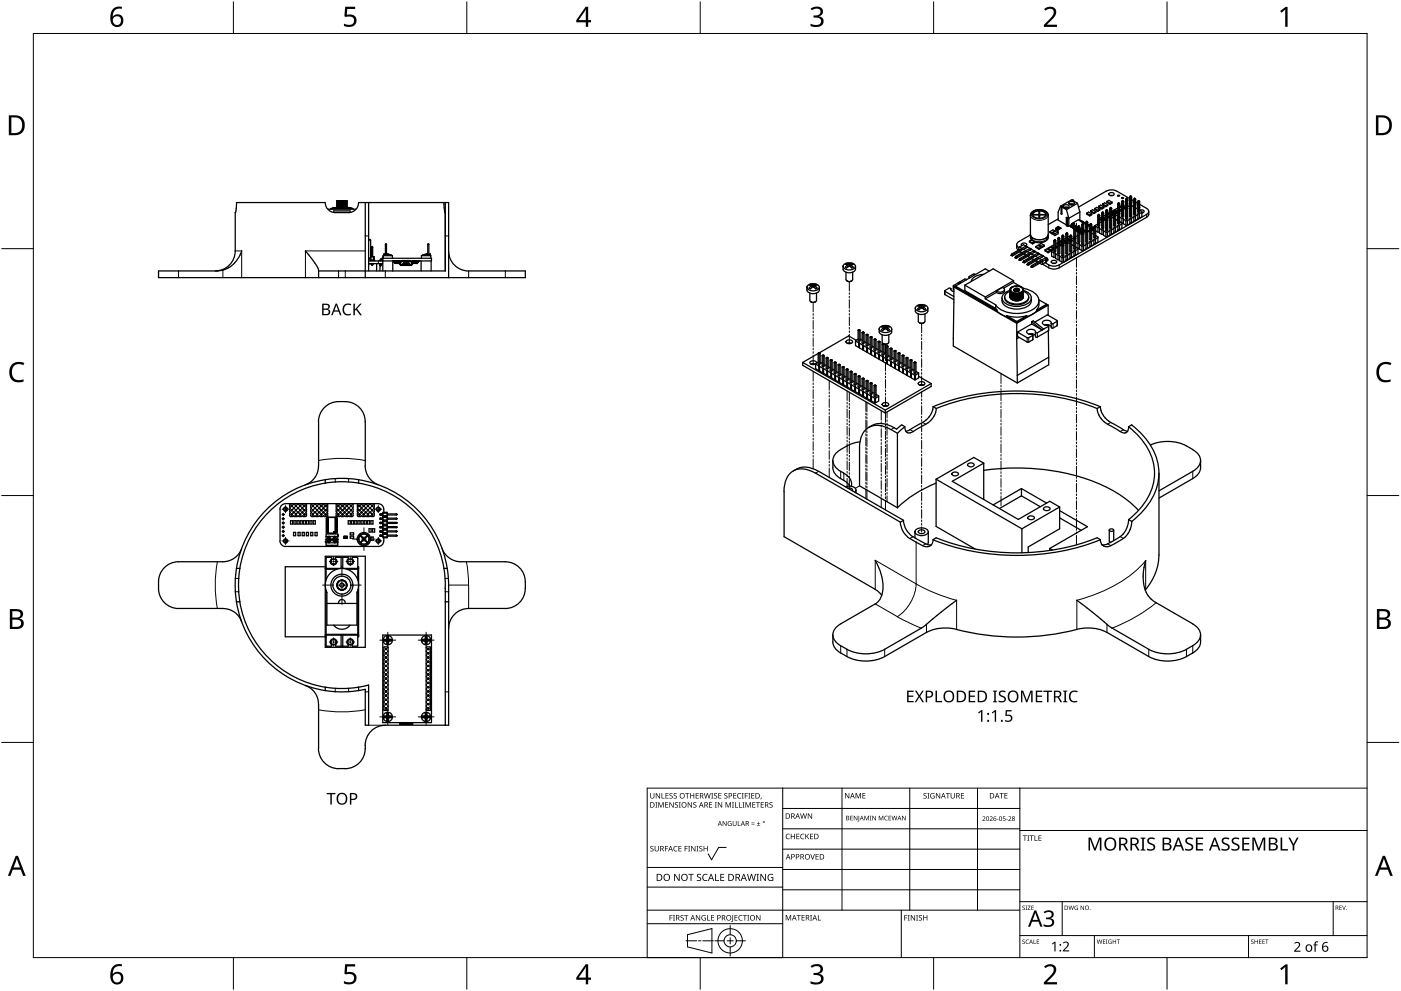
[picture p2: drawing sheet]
<svg xmlns="http://www.w3.org/2000/svg" width="420mm" height="297mm" viewBox="0 0 420 297" stroke-linecap="round" stroke-linejoin="round" font-family="sans-serif">
<g fill="none" stroke="#000" stroke-width=".38">
<path d="M332.6 58a.85 .85 0 0 1 .9-.3 .85 .85 0 0 1 .6 .7 .85 .85 0 0 1-.9 .3 .85 .85 0 0 1-.6-.7zM333 58.6h.7M334.9 57.3a3.3 3.3 0 0 0-3.1 0l-8.4 4.8M334.9 57.3l3.9 2.2M335.3 58.5l.5 .2-.4 .1-.2-.1zM336.5 59.2l.5 .2-.3 .1-.3-.1zM337.6 59.7l.3 .2 .3-.2M337.6 59.7v5.9l.3 .2M337.8 59.5h.1M337.8 59.5l-.2 .2M337.9 59.5v1.3M338 59.5h-.2"/>
<path d="M338 59.5l.2 .2M338 59.5h-.1M338.2 59.7v5.9l-.3 .2M338.8 59.1l.3 .1 .3-.1M338.8 59.1v5.8l.3 .2M339 58.8l-.2 .3M339 58.8h.1M339 58.8h.2M339.1 58.8v1.3M339.2 58.8h-.1M339.2 58.8l.2 .3M339.4 59.1v5.8l-.3 .2"/>
<path d="M339.4 59.9l.6 .3M340 59.7l.3 .2 .3-.2M340 59.7v4.5l.3 .2M340.2 59.5h.1M340.2 59.5l-.2 .2M340.3 59.5v1.3M340.4 59.5h-.1M340.4 59.5h-.2M340.4 59.5l.2 .2M340.6 59.7v4.5l-.3 .2M70.5 75.3a6 6 0 0 1-6 5.9M70.5 75.2v-11.5l.4-3h26.6a3 3 0 0 0 3 3h4a2.97 2.97 0 0 0 3-3h27v22.5"/>
<path d="M72.5 75.2a8.7 8.7 0 0 1-5.7 5.8l-1.6 .2h-17.7v2h110v-2h-17M72.5 75.2h.1M91.6 75.2h.1M91.6 75.2l.1 .1a21.1 21.1 0 0 1 3.8 5.7M98.4 62.7h8.3M99.8 62.5v-.3h5.4v.3M100.1 63.6v-.4h4.9v.5M101 60.2v2M101.1 60.2h.1M101.1 60.2h2.8M101.1 60.2v2M101.2 60.2v2"/>
<path d="M101.3 60.2v2M101.5 60.2v2M101.6 60.2v2M101.8 60.2v2M101.8 60.2h.1M101.9 60.2v2M102 62.2v-2l.1 2M102.3 60.2v2M102.4 60.2v2M102.5 60.2v2M102.6 60.2v2M102.7 60.2v2"/>
<path d="M102.8 60.2v2M103 60.2h.1M103 60.2v2M103.2 60.2v2M103.3 60.2v2M103.3 60.2h.1M103.5 60.2v2M103.6 60.2v2M103.8 60.2v2M103.9 60.2v2M103.9 60.2h.1M104 60.2v2"/>
<path d="M104 60.2h.1M105.8 62.7v-.2h-6.6v.2M109.5 60.7v22.5M110.5 60.7v20.5M110.5 71.8l.6 .2-.1 6.2M110.5 79h4.3M110.8 79l-.3 .3M111.1 79l.4 .4 .6-.4M111.1 78h1.3v.2M111.1 77h.1M111.2 77h1v1M111.2 77l.1 1.2"/>
<path d="M111.5 74.1l.1-.2 .2 .2M111.5 74.1v2.9M111.5 79.3l.2 .2v-.2M111.8 74.1h-.3M111.8 74.1v2.9M111.9 78v.2M112 77v1M113 79v2.2M114 79v2.2M114 79.5h.3M114 79.5l.1 .2 .2-.2M114 79.4v.1"/>
<path d="M114 78.2l.2-.6 .4-.1 14.8-.1v.8h-6.3M114.3 79.4v.1M114.6 79l-.2 .3-.5 .1M114.8 77.7l-.4 .1-.1 .4M114.8 77.4v3.8M114.9 76.9h.1M114.9 76.6v.8M114.9 76.6h2.8M114.9 77.2h.1M115.2 76.5h.1M115.2 76.1v.4M115.6 73.2h.3"/>
<path d="M115.6 73.2v2.9M115.9 73.2h-.3M115.9 73.2v2.9M116 76.3h.1M116 76.3l-1.1 .4M116.3 76.1v.4M116.4 76.5v-.4h-1.3v.4M116.5 76.3h.1M116.5 76.2v.3l-.5-.2M116.5 76.3l.8 .2M117.3 76.5l.4 .2M117.4 76.5h.1"/>
<path d="M117.7 76.6v.8M117.8 78.2v3M118 78.2l.2 .3M118 78.3l.2 .3M118.1 78.3h-.3M118.2 78.6h.1M118.2 78.6h.5M118.4 79h.1M118.4 78.9v.1M118.5 78.2l-.1 .7M118.7 78.3h.1M118.7 78.2v.1"/>
<path d="M118.7 78.3v.3M118.7 78.5l.1 .1M118.7 78.3h-.3v.7M118.7 78.3l.1 .3h1.2M118.8 78.2v.1M118.9 78.3h.1M118.9 78.2v.3M118.9 78.6h.1M119 78.6h-.8M119 78.3l-.2 .2h.5M119.1 78.2v.7zM119.3 78.2v.4"/>
<path d="M119.4 78.2h.1M119.4 78.2h-.1M119.4 78.2v.4M119.5 78.3v.3M119.5 78.2h.1M119.5 78.5h-.1M119.5 78.2v.1M119.6 78.2h-.1M119.6 78.2v.1M119.6 78.3v.3M119.6 78.2h.1M119.8 78.5h-.2"/>
<path d="M119.8 78.2v.1M119.8 78.2v.4M119.8 78.9v.1M119.8 78.9l-1.3 .1M119.9 78.2h-.1M119.9 78.4h.4M119.9 78.2v.4M119.9 79.1h.1M119.9 79.2l.3 .2M119.9 79.1v.1M120 78.9l-.1 .1M120 78.8l-.2 .2"/>
<path d="M120 78.8h.1M120 78.6l-.1 .2M120 78.4v.2M120 78.5h-.1M120.1 78.8v.3h-.3M120.1 78.4v.1M120.2 79.5l.1 .1M120.2 79.3l-.1-.1 .1 .1M120.2 79.4l.1 .1M120.2 79.3v.2M120.2 79.3h3.2M120.2 79.3h.1"/>
<path d="M120.3 79.5v.1M120.3 79.6h3M120.5 78.4l-.4 .4M120.5 78.2l-.5 .4M120.5 78.2v.2M120.5 78.2h2.5M120.5 78.3h2.5M120.5 78.2h.1M120.6 78.2h-10.1M120.6 78.2l-.1 .2M120.6 78.4h2.5M120.6 78.4h-.1"/>
<path d="M120.6 79.3h.1M120.9 79.1h1.7M120.9 79.3h.1M121.1 78.9v.1M121.1 78.8v.2M121.2 79.3h.1M121.2 78.8l-.1 .2M121.6 79.1h.1M121.6 78.8h-.2M121.8 78.2v.2M121.8 78.2h.1M121.9 78.8h-.2"/>
<path d="M122 79.1h.1M122.2 78.8h-.2M122.4 78.8l.1 .2M122.4 79.3h.1M122.5 78.9v.1M122.5 78.8v.1M122.6 78.9l.1 .1M122.6 78.8l-1.6 .1-.1 .1M122.7 79.3h.1M122.9 79.3h.1M123.1 78.4h.1M123.1 78.2v.1"/>
<path d="M123.1 78.3v.1M123.1 78.4l.4 .3M123.1 78.2h.1M123.1 78.2l.6 .4M123.3 79.5v.1M123.3 79.5h-3M123.4 79.3h-3.2M123.4 79.3h.1M123.4 79.4l-.1 .1M123.4 79.5l-.1 .1M123.4 79.3v.2M123.4 78.4h.1"/>
<path d="M123.4 78.7l-.1 .6 .2-.1M123.6 78.6l.1 .2M123.6 78.9l.1 .1M123.6 78.6h1.8M123.6 78.8l.2 .2M123.6 78.8l-.1 .3h.3M123.7 79.2l-.3 .2M123.7 79.1v.1M123.7 78.4v.2M123.7 79.1h-.1M123.8 78.2l-.5 .2M123.8 79h1.4"/>
<path d="M123.8 78.9v.1M123.9 78.6h.3M123.9 78.2v.4M124.2 78.3h.1M124.2 78.2v.4M124.4 78.6h.3M124.4 78.2v.4M124.7 78.3h.1M124.7 78.2v.4M124.9 78.6h.5M124.9 78.2v.4M125.1 79h.1"/>
<path d="M125.2 79h.1M125.2 78.9v.1M125.2 78.3v.6M125.2 78.3h-1.4M125.4 78.6h.1M125.5 78.3l-.1 .3M125.5 78.2v.3M125.8 78.2l-.2 .1M126.3 78.2v3M126.7 76.5l-.3 .2M126.7 76.5h.1M127.5 76.3h.1"/>
<path d="M127.5 76.3l-.8 .2M127.5 76.2l.1 .3M127.8 76.5v-.4h1.3v.5M127.9 76.1v.4M128 76.3l.9 .2M128 76.3h.1M128 76.2v.3h-.4M128.3 73.2v2.9M128.3 73.2h.3M128.6 73.2h-.3M128.6 73.2v2.9M128.9 76.5l.3 .2"/>
<path d="M128.9 76.5h.1M129 76.1v.4M129.2 76.6h-2.8v.8M129.2 76.6v.8M129.3 78.2v3M133.1 60.7l.4 3M133.5 63.7h.1M133.5 60.7v20.5h-38v2M134.5 75.3a6 6 0 0 0 6 5.9M252.8 79.8v.9a2.13 2.13 0 0 0 3.7 0l.1-.9M253.2 79.2a2.25 2.25 0 0 1 3.3 .6 2.13 2.13 0 0 1-3.7 0zM253.9 78.9l.1 .4"/>
<path d="M254.2 79.4h.1M254.2 79.4v.6M254.2 79.4l-.7 .7 .4 .2 .8-.6M254.2 79.4l.1 .5M254.6 79.1l-.7-.2-.4 .3 .7 .2M254.6 79.1h.1M254.6 79.1v.6M254.7 79.1h.1M254.7 79.1v.6M254.8 79.1v.6M255.2 79.4l.7 .7-.4 .2-.8-.6M255.2 79.4l-.1 .5"/>
<path d="M255.2 79.4h.1M255.2 79.4v.6M255.5 78.9l-.7 .2M255.5 78.9l.4 .3-.7 .2M255.5 78.9l-.1 .4M303.3 76.5h.1M303.3 76.5v.1M303.3 76.6l.4 .1M303.4 76.2l-.1 .3M303.4 76.2l.3 .1v.4M304.4 77.2l.1 .1M304.4 77.2h.1"/>
<path d="M304.5 77.3l.4 .1M304.5 77.2v.1M304.6 76.9l-.2 .3M304.6 76.9l.3 .1v.4M304.9 74.2l.5 .8M304.9 73.3v.9M305.6 77.9l.1 .1M305.6 77.9h.1M305.7 77.9v.1M305.7 78l.4 .1M305.7 74l-.2 .2v.7M305.7 74l.8 .4"/>
<path d="M305.8 77.5l.3 .2v.4M305.8 77.5l-.2 .4M305.8 75.4l.6 .4M306.3 74.8v.4l-2.6 1.5M306.3 74.8l-.3-.1-2.6 1.5M306.3 74.8l-3 1.7M306.5 73.6l-.2-.1a.81 .81 0 0 1 .8-.7 .81 .81 0 0 1 .8 .7l-.3 .2M306.5 74.4l.2 .5 1.4-.9 .8 .5M306.8 78.6h.1M306.8 78.7h.1M306.8 78.6l.1 .1M306.9 78.7l.4 .1"/>
<path d="M307 74.7l.7 .4M307 78.2l-.2 .4M307 78.2l.3 .2v.4M307 76.1l.6 .4M307.5 75.5v.4l-2.6 1.5M307.5 75.5l-3 1.7M307.5 75.5l-.3-.1-2.6 1.5M307.6 73.8h.2M307.7 73.8l-.8-.5-1.2 .7M307.7 73.8l-1.2 .6M307.7 73.8l.2 .4-.2 .1M307.7 74.3h.1"/>
<path d="M307.7 75.1l.2 .4 1.4-.8 .7 .4M307.8 74l.4 .1M307.8 73.8l.3 .2M308 79.3l.5 .1M308.2 75.4l.7 .4M308.2 78.9l.3 .2v.3M308.2 78.9l-.1 .4M308.2 76.8l.6 .4M308.7 76.2l-.3-.2-2.6 1.5M308.7 76.2l-3 1.7M308.7 76.2v.4l-2.6 1.5M308.7 72.3v.3l1 .5"/>
<path d="M308.7 72.3l1 .5M308.7 72.3l.6-.4 1 .6M308.8 74.5h.2M308.9 74.5l.2 .4-.2 .1M308.9 75h.1M308.9 74.5l-1.2 .6M308.9 75.8l.2 .4 .2-.1M308.9 74.7l.5 .1M309 64.5h.1M309 74.5l.3 .2M309 70.3v.1M309 70.2v.1"/>
<path d="M309 70.4l.6 .9M309.1 70.4l-3.6 2a.95 .95 0 0 0-.6 .9 .95 .95 0 0 0 .6 .9M309.1 70.7a1.24 1.24 0 0 0 .5 1.4M309.1 70.7h.1M309.3 80l.4 .1M309.3 76.1l.8 .4M309.4 79.6l.3 .2v.3M309.4 79.6l-.1 .4M309.4 77.5l.6 .4M309.5 71.2l.2 .2M309.6 72.1h.1M309.6 71.3h.1"/>
<path d="M309.6 71.3l.1 .1M309.7 72.8v.3M309.7 64.4h1.9M309.9 76.9v.4l-2.6 1.5M309.9 76.9l-3 1.7M309.9 76.9l-.3-.2-2.6 1.5M310 75.2l.5 .1M310 75.1l.3 .5-.3 .1M310 75.7h.1M310 75.1l-1.1 .7M310.1 76.5l.2 .4 .2-.1M310.1 63.6a2.73 2.73 0 0 1 3.5 .3 1.26 1.26 0 0 1-1.4 1.5h-.5a1.45 1.45 0 0 1-1.9-1.5z"/>
<path d="M310.1 75.4l.5 .1M310.3 72.5v.3l-.6 .3M310.3 72.5l-.6 .3M310.3 72.5l1.4 .3 1.1-.2M310.5 76.8l.8 .4M310.6 78.2l.6 .4M310.7 73.9l.5-.3 1 .5M310.7 73.9v.3l.9 .5M310.7 73.9l.9 .5M311.1 77.6v.3l-2.6 1.5M311.1 77.6l-3 1.7M311.1 77.6l-.3-.2-2.6 1.5"/>
<path d="M311.2 75.8l.5 .2M311.2 75.8l-.7-.4-1.2 .7M311.2 75.8l-1.1 .7M311.2 76.4h.1M311.2 75.8l.3 .4M311.3 77.2l.2 .4 1.4-.8 .7 .4M311.4 76.1l.4 .1M311.6 63.2h.2M311.6 63.2a1.85 1.85 0 0 0-1.9 1.1M311.6 64.3l.1 .1M311.6 63.2v1.1M311.6 64.4v1"/>
<path d="M311.6 64.4h.1M311.6 64.3h-1.9M311.6 74.4v.3M311.6 73.3v.3l1 .5M311.6 73.3l1 .6M311.6 73.3l.6-.3 1 .5M311.7 63.2v2.2M311.7 77.5l.8 .4M311.8 63.2a1.81 1.81 0 0 1 1.9 1.1h-1.9M311.8 64.3l-.1 .1M311.8 63.2v1.1M311.8 64.4v1"/>
<path d="M311.8 64.4h-.1M311.8 64.4h1.9M311.8 78.9l.7 .4 .2-.2M312.2 74.1l-.6 .3M312.2 74.1v.3l-.6 .3M312.2 78.3l-.3-.2-2.5 1.5M312.2 78.3l-2.9 1.7M312.2 78.3v.3l-2.5 1.5M312.4 76.5l.5 .2M312.4 76.5l.3 .4M312.4 77.1h.1M312.4 76.5l-1.1 .7"/>
<path d="M312.4 76.5l-.7-.4-1.2 .7M312.5 77.9l.2 .4M312.5 76.7l.5 .2M312.6 73.9v.2M312.6 79.2l1.9 1.1a3.4 3.4 0 0 0 3.1 0M312.7 78.3v.8M313.2 73.5v.3l-.6 .3M313.2 73.5l-.6 .4M313.4 74.9v.3l.9 .5M313.4 74.9l.9 .6M313.4 74.9l.6-.3 .9 .5M313.4 78.7a3.9 3.9 0 0 0 3.9 .9l.3-.2"/>
<path d="M313.6 77.2l.2 .1M313.6 78.3l.3 .2-1.2 .6M313.6 77.8l-.9 .5M313.6 77.2l-1.1 .7M313.6 77.8h.3v.4M313.6 77.2l.3 .4-.3 .2M313.6 77.8v.8M313.7 77.5h.5v.3M313.8 77.2l.3 .2M313.9 71.2l-.2 .2M313.9 71.2h.1M314.2 78l-.3 .2-.3-.2"/>
<path d="M314.2 77.8v.2M314.3 70.6v.3M314.3 70.3l-.4 .9M314.3 74.4v.3l1 .5M314.3 75.5v.2M314.3 74.4l1 .5M314.3 74.4l.6-.4 1 .6M314.3 70.9l.1 .1M314.4 71a1.74 1.74 0 0 1-1.6 1.6M314.4 70.3v-5.8a2.92 2.92 0 0 0-4-1.5l-.9 .5-.4 .8-.1 6M314.8 69.4l.1 .3 .5 .4M314.8 69.4l.6 .4"/>
<path d="M314.9 75.1v.3l-.6 .3M314.9 75.1l-.6 .4M315.3 73.8v.3l.7 .4M315.3 74.9v.3M315.3 73.8l.7 .5M315.3 78.3a.85 .85 0 0 1 .9-.3 .85 .85 0 0 1 .7 .7 .85 .85 0 0 1-.9 .3 .85 .85 0 0 1-.7-.7zM315.4 75.1l-.1 .1M315.4 75.1v1.7l.7 .4M315.4 75.4l.7 .4M315.4 69.8v.3M315.7 78.9h.7M315.8 69.7v.6l.6 .3"/>
<path d="M315.8 69.7l.6 .4M315.8 69.9l-.4 .2M315.9 74.6v.2M315.9 74.6l-.6 .3M316 73.6l-.7 .2M316 72.2l.3 .2 .3-.2M316 74.7l-.6 .4M316 72.2v3.1l.3 .1M316.1 75.8h.5v1.7l.7 .4M316.1 75.8v1.4M316.1 77.2h.5M316.2 71.9h.2"/>
<path d="M316.2 71.9l.1 .1M316.2 71.9l-.2 .3M316.3 72v3.4M316.4 69.2l-.6-.3-.9 .5M316.4 69.2v.2M316.4 70.1v.5M316.4 69.2l-1 .6M316.4 71.9l-.1 .1M316.4 71.9l.2 .3M316.6 76.1l.7 .4M316.6 68.6l.2 .2M316.6 68.6l.2 .1"/>
<path d="M316.6 72.2v3.1l-.3 .1M316.6 73.9l.5 .2M316.6 73.6l.5 .3M316.6 73.9l.2 .1M316.6 73.1l.6 .2M316.8 68.7l.2 .2M316.8 68.8h.2M316.8 68.5l-.2 .1M316.8 68.2v.3M316.8 68.5l.6 .3M316.8 68.2l.6 .4M316.8 68.2l.6-.3 .8 .5"/>
<path d="M316.8 68.7v.1M316.8 74v.3M316.8 74l-.2 .1M317 68.8l.2 .2M317 68.8l.2 .1M317.1 72.8l.1 .4M317.1 68.2l.4-.1 .2 .2-.3 .1zM317.1 73.9v.2M317.2 68.9v.1M317.2 68.4h.1M317.2 73.8l-.1 .1M317.2 74.1l-.6 .3"/>
<path d="M317.2 72.7l-.1 .1M317.2 71.5v4.5l.3 .1M317.2 68.3v.1M317.3 76.5v1.4M317.3 76.5h.5v1.6l.7 .5M317.3 77.9h.5M317.3 69.5v.6l-.9 .5M317.3 69.5l-.6-.3-.9 .5M317.3 69.5l-.9 .6M317.3 68.4l.1-.1v.1M317.3 65.6l-2.9 1.7M317.4 68.6v.2"/>
<path d="M317.4 68.8l-.2 .1M317.4 71.2h.2M317.4 71.2l.1 .1M317.4 71.2l-.2 .3M317.4 72.6l-.2 .3M317.4 72.6l.1 .1M317.5 68.4h.1M317.5 68.3v.1M317.5 72.5l.1 .1M317.5 72.5l-.1 .1M317.5 71.3v1.2M317.5 72.7v3.4"/>
<path d="M317.6 72.6l.2 .3-.3 .2-.4-.3M317.6 71.2l.2 .3M317.6 71.2l-.1 .1M317.6 72.6l-.1 .1M317.8 76.8l.7 .4M317.8 71.5l-.3 .2-.3-.2M317.8 72.6l.6 .3M317.8 71.5v4.5l-.3 .1M317.8 73.5l.2 .1M317.8 73.2l.2 .1M318 72.3v.3l.4 .2M318 72.3l.4 .3"/>
<path d="M318 73.3v.3M318 61.8l.2 .1M318 61.8l-.7 1.8v2.4l2.5 1.4M318.2 68.4l-.2 .1v-.3l-.6 .4M318.2 68.4l-1 .6M318.2 61.9v2.2M318.4 64l-.2 .1M318.4 61.8l-.2 .1M318.4 61.8v2.2M318.4 61.8l.3 .2h-.3M318.4 64h-.1M318.4 62l1.4 .8"/>
<path d="M318.4 62v2.2l-.2-.1M318.4 73.1l-.4 .2M318.4 73.4l-.6 .3M318.4 72l-.4 .3M318.4 70.8v5.9l.3 .1M318.5 77.2h.5M318.5 77.2v1.4M318.6 73.3l.1 .1M318.6 73.3l-.2 .3 .3 .1 .3-.1-.2-.3M318.6 70.5l.1 .1M318.6 71.9l-.2 .3 .3 .2 .3-.2M318.6 71.9l.1 .1"/>
<path d="M318.6 70.5l-.2 .3M318.6 70.5h.2M318.7 73.2l.1 .1M318.7 71.9h.1M318.7 73.2l-.1 .1M318.7 71.9h-.1M318.7 70.6v1.3M318.7 72v1.2M318.7 73.4v3.4M318.8 70.5l-.1 .1M318.8 71.9l-.1 .1M318.8 73.3l-.1 .1"/>
<path d="M318.8 71.9l.2 .3M318.8 70.5l.2 .3M318.9 61.7a.92 .92 0 0 1 1-.4 .92 .92 0 0 1 .7 .8 .92 .92 0 0 1-1 .3 .92 .92 0 0 1-.7-.7zM319 78.6h-.5M319 77.2v1.4M319 70.8v5.9l-.3 .1M319 71.9l.6 .3M319 72.1l.6 .4M319 70.8l-.3 .2-.3-.2M319 72.2l.5 .3M319.1 62.2h.1M319.1 62.3l.6-.3 .7 .3"/>
<path d="M319.2 62.2l.8 .2M319.2 62.1l-.1 .1M319.5 72.5v.3M319.5 72.5l-.5 .3M319.6 72.7l-.6 .3M319.6 70.1v5.9l.3 .1M319.7 76.8l-.7 .4M319.7 77.9h.5M319.8 65.2v2.4l.3 .2M319.8 65.2h.4M319.8 65.2l.3 .2M319.8 69.8h.2"/>
<path d="M319.8 72.6l-.2 .3 .3 .2 .3-.2-.2-.3M319.8 69.8l.1 .1M319.8 71.2l.1 .1M319.8 72.6l.1 .1M319.8 71.2l-.2 .3M319.8 69.8l-.2 .3M319.8 62.9l.7 2.5M319.9 72.5l-.1 .1M319.9 71.2h-.1M319.9 69.9v1.3M319.9 71.3v1.2M319.9 72.7v3.4"/>
<path d="M319.9 71.2h.1M319.9 72.5l.1 .1M320 69.8l-.1 .1M320 71.2l-.1 .1M320 72.6l-.1 .1M320 71.2l.2 .3-.3 .2-.5-.3-.4 .3M320 69.8l.2 .3M320.1 65.4v2.4M320.2 76.5v1.4M320.2 76.5h-.5v1.6l-.7 .5M320.2 65.2v2.4M320.2 67.6l.3 .2"/>
<path d="M320.2 67.6l-.1 .2M320.2 65.2l-.1 .2M320.2 70.1v5.9l-.3 .1M320.2 71.5l.5 .3M320.2 71.7l.5 .3M320.2 71l.6 .1M320.2 70.1l-.3 .2-.3-.2M320.2 71.9l.2 .1M320.2 72.7l.6 .3M320.3 62.1l.1 .1M320.4 62.2h.1M320.4 72l-.2 .3"/>
<path d="M320.4 72l-.2 .1M320.5 65.4v2.4M320.6 60.7a.91 .91 0 0 1 .9-.3 .91 .91 0 0 1 .7 .7 .92 .92 0 0 1-.9 .4 .92 .92 0 0 1-.7-.8zM320.7 61.3h.1M320.7 71.8v.2M320.8 61.3l.6-.2 .6 .2M320.8 61.3l.8 .1M320.8 72h-.1M320.8 71.7l-.1 .1M320.8 70.8v4.5l.3 .1M320.9 61.2h-.1M320.9 76.1l-.7 .4"/>
<path d="M320.9 77.2h.5M321 70.5h.2M321 71.9l-.2 .3 .3 .2 .3-.2-.2-.3M321 70.5l.1 .1M321 71.9l.1 .1M321 70.5l-.2 .3M321.1 67.9l.1 .1M321.1 71.9h.1M321.1 71.9h-.1M321.1 70.6v1.3M321.1 72v3.4M321.2 68h.1"/>
<path d="M321.2 70.5l.2 .3M321.2 70.5l-.1 .1M321.2 71.9l-.1 .1M321.3 67.8l-.2 .1M321.3 67.2l.2 .2-.2 .3M321.3 67.2l1.9 1.1M321.4 75.8v1.4M321.4 75.8h-.5v1.7l-.7 .4M321.4 67.3l-.9 .5M321.4 68.1l.1 .1M321.4 68.1h.1M321.4 70.8l-.3 .2-.3-.2"/>
<path d="M321.4 70.8v4.5l-.3 .1M321.4 72l.6 .3M321.4 73.3l.6 .4M321.5 67.8l-.3 .2M321.5 67l1.9-1.1 2.2 1.2M321.5 67l-.2 .2M321.5 67l1.8 1M321.5 68.1v.1M321.5 67.5l-.3 .5M321.6 67.3l-.1 .1M321.6 68l-.2 .1M321.6 67.5v.1"/>
<path d="M321.6 67.6l-.1 .2M321.6 67.6v.4M321.6 67.4l.1 .1M321.7 67.5h-.2M321.7 67.5v.2M321.7 68l-.2 .1M321.7 68.2l.1 .2M321.7 68.2l.1 .1M321.7 68l-.2 .2M321.8 68.3v.1M321.9 67.7l-.2 .3M321.9 67h.3"/>
<path d="M321.9 67.5h-.1M321.9 68.1l-.2 .1M321.9 67.7l-.2 .4M321.9 67.7l.2 .1M321.9 66.9l.3 .1h-.3zM321.9 67.7v.1M322 60l-.7-.1-3.3 1.9M322 60v.3M322 60l-.3 .1 1.4 .8M322 61.2h.1M322 67.7l-.1 .4M322 67.7l-.2 .1"/>
<path d="M322 67.7h.1M322 71.3l-.6 .3M322 68.7v5.9l.3 .2M322 68.4l.1 .1M322 61.3h.1M322.1 68.2l-.3 .2M322.1 76.5h.5M322.1 75.4l-.7 .4M322.2 67.7h-.1M322.2 68.3l-.2 .1M322.2 71.2l-.2 .3 .3 .2 .3-.2-.2-.3M322.2 71.2l.1 .1"/>
<path d="M322.3 67.8h.1M322.2 68.3h.1M322.3 67.8l-.1 .5M322.3 71.2h-.1M322.3 68.5v2.7M322.3 71.3v3.5M322.3 68.4l.3 .3M322.3 71.2h.1M322.3 68.5l-.3 .2M322.3 68.4l-.2 .1M322.3 68.4h.1M322.4 68l-.6 .3"/>
<path d="M322.4 71.2l-.1 .1M322.5 68.1l-.1 .2M322.5 67.9h-.1M322.5 68.5h-.2M322.5 68.1l-.2 .3M322.5 68.1v.3M322.5 68v.1M322.5 68.5h.1M322.5 68.1h.1M322.6 75.1h-.5v1.7l-.7 .4M322.6 75.1v1.4M322.6 68h.1"/>
<path d="M322.6 68l.1 .1M322.6 72.7l.7 .4M322.6 68.7v5.9l-.3 .1M322.6 74l.7 .4h.5M322.6 68.7l-.3 .2-.3-.2M322.6 68.6h-.1M322.6 68.8l.2 .1M322.6 68.8h.2M322.7 68.5l-.1 .2M322.7 68.1l-.1 .1M322.8 68.8v.1M322.8 68.3l-.1 .2"/>
<path d="M322.8 68.7l-.2 .1M322.8 68v.1M322.8 68.3h.2M322.9 68.2h-.1M322.9 68.2v.4M322.9 68.2h.1M322.9 68.9l.2 .2M322.9 68.9l.2 .1M323 68.7l-.2 .2M323.1 69v.1M323.1 68.2h.1M323.1 68.8l-.2 .1"/>
<path d="M323.1 68.8v.1M323.2 68.4h.1M323.1 60.9l.7 2.6M323.1 60.9l-3.3 2M323.1 68.4l-.1 .3M323.1 68.4l.1 .1M323.2 68.4l-.4 .4M323.2 68v4.5l.3 .2M323.2 70.6l-.6 .3M323.2 69l-.1 .1M323.2 68.9l-.1 .1M323.2 68.7v.1"/>
<path d="M323.2 68.3h.1M323.3 74.7l-.7 .4M323.3 73.1h.5v1.6l.7 .4M323.3 73.1v3l-.7 .4M323.4 67.8h.2M323.4 67.8h.1M323.4 69.2l-.2 .2 .3 .2 .3-.2-.2-.2M323.4 69.2h.1M323.4 67.8l-.2 .2M323.5 69.1l-.1 .1M323.5 67.8v1.3M323.5 69.2v3.5"/>
<path d="M323.5 69.1l.1 .1M323.6 67.8h-.1M323.6 69.2h-.1M323.6 67.8l.2 .2M323.8 73.3l.7 .4M323.8 66.1h.1M323.8 68v4.5l-.3 .2M323.8 68.8v.2M323.8 68.3l.6 .4M323.8 68l-.3 .2-.3-.2M323.8 68.6h.1M323.8 68.6v.1"/>
<path d="M323.8 68.7v.2M323.8 68.6l.6 .4M323.8 68.7h.1M323.8 63.5l-3.3 1.9M323.8 63.5l-.1 2.5M323.8 69.3h.1M323.9 69.3h-.1M323.9 69.3l-.1 .1M323.9 69.5h.1M323.9 69.5l.1 .1M323.9 69.2l-.1 .2M323.9 66.2h.1"/>
<path d="M324 69.5v.1M324 69.4l-.1 .1M324 68.8h.1M324.1 69l-.2 .2M324.1 68.9h.1M324.1 68.9l-.1 .1M324.1 69v.3M324.1 66.3h.1M324.1 68.9l.2 .1M324.1 68.8h.1M324.1 68.8v.1M324.2 69.4l-.2 .1"/>
<path d="M324.2 69.5l-.2 .1M324.2 69.7l.1 .1M324.2 69.7h.1M324.2 69.4l-.1 .1M324.2 66.4h.1M324.3 69l-.2 .1M324.3 66.2h-.3M324.3 66.2l-.1 .1M324.3 69.7v.1M324.3 66.2l-.2 .1M324.3 69.1l-.1 .3M324.3 68.9v.1"/>
<path d="M324.3 69.5l-.1 .2M324.4 69.2l-.3 .3M324.4 69.1v.1M324.3 69.6h.1M324.4 66.4h.1M324.4 69l-.1 .2M324.4 69.6l-.1 .1M324.4 69h.1M324.4 69.4v.1M324.4 69.7l-.1 .1M324.4 67.3v5.9l.3 .2M324.4 69.9l-.6 .4"/>
<path d="M324.4 69.1h.1M324.5 75.1h.4M324.5 73.8v1.3M324.5 66.5h.1M324.6 66.4h.1M324.6 66.4h-.3M324.6 66.4h-.2M324.6 68.5h.1M324.6 68.5l-.2 .2 .3 .2 .3-.2-.2-.2M324.6 67.1h.1M324.6 69.8l-.2 .3 .3 .2 .3-.2-.2-.3M324.6 67.1l-.2 .2"/>
<path d="M324.6 69.8l.1 .1M324.6 67.1h.2M324.7 68.4l.1 .1M324.7 69.8h.1M324.7 69.8h-.1M324.7 68.4l-.1 .1M324.7 67.1v1.3M324.7 68.5v1.3M324.7 69.9v3.5M324.7 66.6h.1M324.8 66.6l.1-.1zM324.8 66.7h.1"/>
<path d="M324.8 67.1l.2 .2M324.8 67.1h-.1M324.8 68.5h-.1M324.8 69.8l-.1 .1M324.9 66.5h-.3M324.9 73.8v1.3M324.9 73.7l-.4 .1M325 69.5h.1M325 69.4h.1M325 67.3l-.3 .2-.3-.2M325 67.3v5.9l-.3 .2M325 69l.5 .3"/>
<path d="M325 66.8h.1M325.1 69.4l-.1 .1M325.1 69.4h.1M325.1 69.4l.1 .1M325.2 66.9h.1M325.2 66.7l-.1 .1M325.2 66.7h-.3M325.3 67h.1M325.5 67h.1M325.5 66.9l-.1 .1M325.5 66.9h-.2M325.6 67v.1"/>
<path d="M325.6 66.7v5.8l.3 .2M325.6 69.2l-.6 .4M325.7 74.4h.4M325.7 73.3l-.8 .5M325.8 69.2h.1M325.8 66.4h.1M325.8 69.2l-.2 .2 .3 .2 .3-.2-.2-.2M325.8 67.8l-.2 .2 .3 .2 .3-.2-.2-.2M325.8 67.8h.1M325.8 66.4l-.2 .3M325.8 66.4h.2M325.9 63.9l.6-.3 .9 .5"/>
<path d="M325.9 63.9v.3l.9 .5M325.9 63.9l.9 .5M325.9 66.4v1.3M325.9 67.8v1.3M325.9 69.2v3.5M325.9 69.1l-.1 .1M325.9 67.7l-.1 .1M325.9 69.1l.1 .1M325.9 67.7l.1 .1M326 66.4h-.1M326 67.8h-.1M326 69.2h-.1"/>
<path d="M326 66.4l.2 .3M326.1 73.1h-.4v1.6l-.8 .4M326.1 73.1v1.3M326.2 66.7v5.8l-.3 .2M326.2 67.4h.2M326.2 66.7l-.3 .1-.3-.1M326.2 69.2l.6 .4M326.2 67.5l.6 .3M326.3 67.5h.1M326.4 67.6h.1M326.4 67.4l-.1 .1M326.4 67.4v.1"/>
<path d="M326.6 67.7h.1M326.7 67.8h.1M326.7 67.6l-.1 .1M326.7 67.6v.1M326.7 67.6h-.2M326.8 67.3v4.5l.3 .2M326.8 69.5v.1M326.8 69.4l-.1 .1M326.8 69.4l-.2 .1M326.8 69l-.5 .3M326.8 67.8h.1M326.8 64.4v.3"/>
<path d="M326.9 72.6l-.8 .5M326.9 73.7h.4M327 67.1h.2M327 68.5l-.2 .2 .3 .2 .3-.2-.2-.2M327 67.1h.1M327 68.5h.1M327 67.1l-.2 .2M327.1 63.2l.6-.3 .9 .5M327.1 63.2v.3l.9 .5M327.1 63.2l.9 .5M327.1 68.4l-.1 .1M327.1 67.1v1.3"/>
<path d="M327.1 68.5v3.5M327.1 68.4l.1 .1M327.2 67.1l.2 .2M327.2 68.5h-.1M327.2 67.1h-.1M327.3 72.4v1.3M327.3 72.4h-.4v1.6l-.8 .4M327.4 67.3l-.3 .2-.3-.2M327.4 69.9l.6 .4M327.4 67.3v4.5l-.3 .2M327.4 69.1l.6-.3-.6 .4M327.4 64.1l-.6 .3"/>
<path d="M327.4 64.1v.3l-.6 .3M327.5 68.2h.1M327.6 68.3h.1M327.7 68.1h-.3l.5 .3M327.7 68.1l-.1 .1M327.7 68.1l-.2 .1M327.8 68.4h.1M327.9 68.5h.1M328 68.3l-.2 .1M328 68.3l-.1 .2M328 68.3h-.3M328 68.6l-.1-.2-.5 .3"/>
<path d="M328 68.7l-.6 .3M328 68.5h.1M328 68v3.1l.3 .2M328 63.7v.3M328.1 73h.4M328.1 71.9l-.8 .5M328.2 67.8h.1M328.2 67.8l-.2 .2M328.2 67.8h.2M328.3 67.8v3.5M328.3 62.5l.6-.4 1 .6M328.3 62.5v.3l1 .5"/>
<path d="M328.3 62.5l1 .5M328.4 67.8l.2 .2M328.4 67.8h-.1M328.5 71.7h-.4v1.6l-.8 .4M328.5 71.7v1.3M328.5 67.8l.8 .4M328.6 70.6l.7 .4v1.6l-.8 .4M328.6 68l-.3 .2-.3-.2M328.6 68v3.1l-.3 .2M328.6 69.2l.7 .4M328.6 63.4l-.6 .3M328.6 63.4v.3l-.6 .3"/>
<path d="M329.2 64.6l.3 .2 .3-.2M329.2 67.1l-.7 .4v.4M329.2 64.6v3.1l.3 .1M329.3 68.2v1.4M329.3 68.2h.4v1.7l.8 .4M329.3 71.3l-.8 .4M329.3 63v.3M329.4 64.3l.1 .1M329.4 64.3l-.2 .3M329.5 64.4v3.4M329.5 61.8l.6-.3 .9 .5M329.5 61.8l1 .6"/>
<path d="M329.5 61.8v.3l1 .5M329.6 64.3l-.1 .1M329.6 64.3h-.2M329.6 64.3l.2 .3M329.7 69.6h-.4M329.7 68.5l.8 .4M329.8 64.6v3.1l-.3 .1M329.8 65.8l.6 .4M329.8 65.6l.6 .3M329.9 62.7l-.6 .3M329.9 62.7v.3l-.6 .3M330.4 65.2l-.6 .3"/>
<path d="M330.4 66.5l-.6 .3M330.4 63.9l.3 .2 .3-.2M330.4 63.9v4.5l.3 .1M330.5 62.4v.2M330.5 68.9v1.4M330.5 68.9h.4v1.6l.8 .5M330.6 65l-.2 .3 .3 .1 .3-.1-.2-.3M330.6 65l.1 .1M330.6 63.6l.1 .1M330.6 63.6l-.2 .3M330.7 61.1l.6-.3 .9 .5M330.7 61.1v.3l.9 .5"/>
<path d="M330.7 61.1l.9 .6M330.7 64.9l-.1 .1M330.7 63.7v1.2M330.7 65.1v3.4M330.7 64.9l.1 .1M330.8 63.6h-.2M330.8 63.6l.2 .3M330.8 63.6l-.1 .1M330.8 65l-.1 .1M330.9 69.2l.8 .4M330.9 70.3h-.4M331 64.8l.2-.2 .4 .2"/>
<path d="M331 65.6l.2 .1M331 65.2l.6 .3M331 63.9v4.5l-.3 .1M331 65.4l.6 .4M331 62l-.5 .4M331 62v.3l-.5 .3M331.2 65.7v.3M331.2 65.7l-.2 .1M331.6 64.7h.1M331.6 65.5h.1M331.6 64.4h.1M331.6 63.2l.3 .2 .3-.2"/>
<path d="M331.6 65.8l-.6 .3M331.6 63.2v5.8l.3 .2M331.6 61.7v.2M331.7 69.6v1.4M331.7 71h.4M331.7 69.6h.4M331.8 65.7l-.2 .3 .3 .1 .3-.1-.2-.3M331.8 64.3l-.2 .3 .3 .2 .3-.2-.2-.3M331.8 65.7l.1 .1M331.8 64.3l.1 .1M331.8 62.9l.1 .1M331.8 62.9l-.2 .3"/>
<path d="M331.9 64.2l.1 .1M331.9 65.6l.1 .1M331.9 65.6l-.1 .1M331.9 64.2l-.1 .1M331.9 63v1.2M331.9 64.4v1.2M331.9 65.8v3.4M332 60.4l.9 .5M332 60.4v.3l.9 .5M332 60.4l.6-.3 .9 .5M332 65.7l-.1 .1M332 62.9l-.1 .1"/>
<path d="M332 64.3l-.1 .1M332 62.9h-.2M332 62.9l.2 .3M332.1 69.6v1.4M332.2 64.1l.6 .3M332.2 63.2v5.8l-.3 .2M332.2 64.8l.3 .2M332.2 61.3l-.6 .4M332.2 61.3v.3l-.6 .3M332.5 63.9v.3l.3 .2M332.5 63.9l.3 .2M332.5 65v.2l-.3-.2"/>
<path d="M332.8 63.7l-.3 .2M332.8 65.1l-.6 .3M332.8 62.5l.3 .2 .3-.2M332.8 62.5v5.9l.3 .1M332.8 64.8l-.3 .2M332.9 69.2l-.8 .4M332.9 60.9v.3M333 65l-.2 .3 .3 .1 .3-.1-.2-.3M333 63.6l-.2 .3 .3 .2 .3-.2-.2-.3M333 62.2l.1 .1M333 65l.1 .1M333 63.6l.1 .1"/>
<path d="M333 62.2l-.2 .3M333.1 63.6h-.1M333.1 64.9l-.1 .1M333.1 62.3v1.3M333.1 63.7v1.2M333.1 65.1v3.4M333.1 64.9l.1 .1M333.1 63.6h.1M333.2 65l-.1 .1M333.2 62.2l-.1 .1M333.2 63.6l-.1 .1M333.2 62.2h-.2"/>
<path d="M333.2 62.2l.2 .3M333.3 68.9h-.4v1.6l-.8 .5M333.3 70.3h-.4M333.3 68.9v1.4M333.4 63.4l.6 .3M333.4 62.5v5.9l-.3 .1M333.4 64.7h.1M333.4 63.7l.6 .3M333.4 63.8l.6 .3-.6 .3M333.4 65.1l.6 .3M333.5 60.6v.3l-.6 .3M333.5 60.6l-.6 .3"/>
<path d="M334 63.2v4.5l.3 .1M334 63.2l.3 .2 .3-.2M334 64.4l-.6 .3M334.1 68.5l-.8 .4M334.1 63.1l-.7 .3M334.2 62.9l1 .5M334.2 64.3l-.2 .3 .3 .2 .3-.2-.2-.3M334.2 62.9l.1 .1M334.2 64.3l.1 .1M334.2 62.9l-.2 .3M334.3 62.9h.1M334.3 64.2l.1 .1"/>
<path d="M334.3 63l.3 .2M334.3 64.2l-.1 .1M334.3 63v1.2M334.3 64.4v3.4M334.4 64.3l-.1 .1M334.5 68.2v1.4M334.5 68.2h-.4v1.7l-.8 .4M334.5 69.6h-.4M334.6 63.4l.3 .2M334.6 63.3l.6 .4-.6 .3M334.6 63.2v4.5l-.3 .1M334.6 64.4l.6 .3"/>
<path d="M334.9 63.6l-.3 .2M334.9 63.6v.3M335.2 62.4h.1M335.2 62.4v.2M335.2 66.1l-.6-.3 .6 .3M335.2 62.3v.1M335.2 62.7l-.3-.2-.6 .4M335.2 61.1l.3 .2 .3-.2M335.2 61.1v5.9l.3 .1M335.3 67.8l-.8 .4M335.4 63.6l-.2 .3 .3 .2 .3-.2-.2-.3M335.4 63.6l.1 .1"/>
<path d="M335.4 60.9h.1M335.4 60.9l-.2 .2M335.5 63.6h.1M335.5 63.6h-.1M335.5 60.9v2.7M335.5 63.7v3.4M335.6 63.6l-.1 .1M335.6 60.9h-.1M335.6 60.9h-.2M335.6 60.9l.2 .2M335.7 67.5h-.4v1.7l-.8 .4M335.7 68.9h-.4"/>
<path d="M335.7 67.5v1.4M335.8 62l.6 .4M335.8 62.7l.3 .2M335.8 63.1h.1M335.8 61.1v5.9l-.3 .1M335.8 66.5l.7 .3h.4M335.8 65.1l.7 .4M336.1 61.8l.3 .4M336.1 62.9v.3l-.3-.2M336.1 61.8l.3 .2M336.4 61.6l-.3 .2M336.4 63l-.6 .3"/>
<path d="M336.4 60.4l.3 .2 .3-.2M336.4 60.4v4.5l.3 .2M336.4 62.7l-.3 .2M336.5 65.5h.4v1.6l.7 .4M336.5 65.5v3l-.8 .4M336.5 67.1l-.8 .4M336.6 61.5l-.2 .3 .3 .2 .3-.2-.2-.3M336.6 61.5l.1 .1M336.6 60.2h.1M336.6 60.2l-.2 .2M336.7 61.5h-.1M336.7 60.2v1.3"/>
<path d="M336.7 61.6v3.5M336.7 61.5h.1M336.8 60.2h-.1M336.8 61.5l-.1 .1M336.8 60.2h-.2M336.8 60.2l.2 .2M336.9 65.7l.7 .4M337 62.6h.1M337 60.4v4.5l-.3 .2M337 62.3l.1 .1M337 61.6l.6 .4M337.1 62.4v.2"/>
<path d="M337.6 60.1h.1M337.6 62l-.5 .4M337.6 62.3l-.6 .4M337.6 66.1h.5M337.6 66.1v1.4M337.8 62.2l-.2 .3 .3 .2 .3-.2-.2-.3M337.8 62.2l.1 .1M337.8 60.9l-.2 .2 .3 .2 .3-.2-.2-.2M337.8 60.9h.1M337.9 62.2h.1M337.9 60.8l.1 .1M337.9 60.8l-.1 .1"/>
<path d="M337.9 62.2h-.1M337.9 60.9v1.3M337.9 62.3v3.5M338 62.2l-.1 .1M338 60.9h-.1M338.1 66.1v1.4h-.5M338.2 60.1h.1M338.8 60.7v.1M338.8 61.6l-.6 .4M338.8 65.7l-.7 .4M339 61.5l-.2 .3 .3 .2 .3-.2-.2-.3M339 60.2l-.2 .2 .3 .2 .3-.2-.2-.2"/>
<path d="M339 60.2h.1M339 61.5l.1 .1M339.1 60.1l.1 .1M339.1 61.5h.1M339.1 61.5h-.1M339.1 60.1l-.1 .1M339.1 60.2v1.3M339.1 61.6v3.5M339.2 61.5l-.1 .1M339.2 60.2h-.1M339.3 65.5h-.5v1.6M339.3 65.5v1.3h-.5"/>
<path d="M339.3 60.7v.1M339.4 61.6l.6 .4M340 61.4v.1M340 65l-.7 .5M340.2 60.9l-.2 .2 .3 .2 .3-.2-.2-.2M340.2 60.9h.1M340.3 60.9v3.5M340.3 60.8l-.1 .1M340.3 60.8l.1 .1M340.4 60.9h-.1M340.5 64.8v1.3h-.5M340.5 64.8h-.5v1.6"/>
<path d="M340.6 61.4v.1M340.6 60.6l.6 .3M340.6 62.3l.6 .4M341.2 62.1h.1M341.2 60.4v3.1l.3 .2M341.2 60.4l.3 .2 .3-.2M341.2 64.3l-.7 .5M341.4 60.2h.1M341.4 60.2l-.2 .2M341.5 60.2v3.5M341.6 60.2h-.2M341.6 60.2l.2 .2"/>
<path d="M341.6 60.2h-.1M341.7 64.1v1.3M341.7 64.1h-.5v1.6M341.7 65.4h-.5M341.8 63a.82 .82 0 0 1 1.3 .5l-.7 .4M341.8 62.1h.1M341.8 63l.6 .4v1.6l-.7 .4M341.8 61.2l2 1.3a.95 .95 0 0 1 .7 .9 .95 .95 0 0 1-.7 .9l-26.2 15.1M341.8 60.4v3.1l-.3 .2M342.4 63.8h.2M342.4 63.7l-.7 .4M344.5 63.4v1.1l-.7 .6-26.2 15.2"/>
<path d="M242 86.9a2.13 2.13 0 0 0 3.7 0M242 86.1v.8M242.4 85.5a2.25 2.25 0 0 1 3.3 .6 2.13 2.13 0 0 1-3.7 0zM243 85.2l.8 .2M243 85.2l-.4 .3 .7 .1M243.1 85.2l.1 .3M243.2 90.4l.1 .1M243.3 90.5h1.1M243.3 85.7l-.7 .7 .4 .2 .8-.6M243.3 85.6l.1 .1M243.3 85.7l.1 .6M243.4 85.7h-.1"/>
<path d="M243.4 85.6l.1 .6M243.8 85.4h.1M243.8 86h.1M243.8 85.3l-.1 .7M243.9 85.4v.5M243.9 85.3l.1 .7M244.4 85.6l-.1 .6M244.4 85.7l.7 .7-.5 .2-.8-.6M244.4 85.7l-.1 .6M244.6 90.4l-.2 .1M244.6 85.2l-.7 .2M244.6 85.2l.5 .3-.7 .2"/>
<path d="M244.7 85.2l-.1 .3M244.9 87.8v2.3a1.17 1.17 0 0 1-2 0v-2.3M245.7 86.1v.8M253.7 83.8a1.13 1.13 0 0 0 2 0M253.7 81.6v2.2M255.4 84.2a1.12 1.12 0 0 1-1.4 0M255.7 81.6v2.2M257.3 99v3.1l.3 .2M257.3 99l.3 .1 .3-.1M257.5 98.9l-.2 .1M257.5 98.9l.4 .1M257.5 98.9l.1 .1"/>
<path d="M257.6 99v3.3M257.8 98.9l-.2 .1M257.9 99v3.1l-.3 .2M258.5 99.7v3.1l.3 .2M258.5 99.7l.3 .1 .3-.1M258.5 99.7l.3-.2 .3 .2M258.7 99.6l.1 .1M258.8 99.7v3.3M259 99.6l-.2 .1M259.1 99.7v3.1l-.3 .2M263.7 99.5a2.21 2.21 0 0 0 3.7 0M263.7 98.6v.8"/>
<path d="M264 98a2.3 2.3 0 0 1 3.4 .6 2.21 2.21 0 0 1-3.7 0zM264.8 97.7v.4M265 98.2l-.7 .7 .4 .2 .8-.6 .8 .6 .4-.2-.6-.7M265 98.2h.1M265 98.2l.1 .6M265.1 98.2l.1 .5M265.5 97.9l-.8-.2-.4 .3 .7 .2M265.5 97.9h.1M265.5 97.9l-.1 .6M265.5 97.9l.8-.2 .4 .3-.6 .2M265.6 97.9v.5M265.6 97.9l.1 .6"/>
<path d="M266 98.2l-.1 .5M266.1 98.2l-.1 .6M266.4 97.7l-.1 .4M267.4 98.6v.8M274.5 92.3v.9M274.9 91.7a2.28 2.28 0 0 1 3.4 .7 2.16 2.16 0 0 1-3.8 0zM275.4 96.3a1.17 1.17 0 0 0 2 0M275.4 94.1v2.2M275.6 91.5l.8 .1M275.6 91.5l-.4 .2 .6 .2M275.6 91.4l.1 .4M275.8 91.9h.1"/>
<path d="M275.9 91.9v.6M275.9 91.9l-.7 .8 .4 .2 .8-.7M275.9 91.9l.1 .6M276.3 91.6v.7M276.4 91.6h.1M276.4 92.2h.1M276.4 91.6v.6M276.5 91.6v.7M276.9 91.9l.7 .8-.4 .2-.8-.7M276.9 91.9l-.1 .6M276.9 91.9h.1M276.9 91.9v.6"/>
<path d="M277.1 96.7l-.7 .2-.7-.2M277.2 91.5l-.8 .1M277.2 91.5l.4 .2-.7 .2M277.2 91.4l-.1 .4M277.4 94.1v2.2M278.3 92.3v.9a2.21 2.21 0 0 1-3.8 0M283.3 87.2l.1 1.1 2.7 1.5M283.4 87.1v.3l2.7 1.5M284.6 86.4h.4l.1 .2M284.6 86.4l-1.2 .7M285.1 86.6l.3 .5 .6 .3M285.1 86.5v.3"/>
<path d="M285.9 85.7l.1 1.2M286 85.6l-.1 .2 .4 .1M286.1 86l18.8 10.9M286.1 86l-.2 17.7 19.2 11.1M286.5 85.8l12.5 7.1v.3l-12.5-7.2zM287.9 84.5l.5 .2M287.9 84.5l-1.9 1.1M287.9 84.9l-.5-.1 .4 .2M289.4 85.5v1.6l9.2 5.4v-1.1l-3.1-1.8M289.4 85.5l6.1 3.5M289.8 83.8l-.4-.2-1.5 .9M289.9 83.8h.1"/>
<path d="M290.6 83v.4M292.5 82.3l-.5-.2-1.4 .8 .4 .3M295 82.2l-1.6 .3a2.81 2.81 0 0 0-2.1 1.9M295.5 89v.6M296.7 81.3l-1.2-.7-9.4 5.4M298.6 92.5l.4 .4M298.8 87.2a1.72 1.72 0 0 0 2.4-.4l-.5-.6-1.9 1v.4M298.8 87.6l-3.3 2M299 93.2l1.2 1 1.7 .7M300.5 89.3a2.72 2.72 0 0 0 2.7 3.2 5.9 5.9 0 0 0 5.8-1.4l.3-1M301.2 87.2a1.65 1.65 0 0 1-2.4 .5M301.3 86.8v.4"/>
<path d="M301.3 89a2.13 2.13 0 0 0 2 2.2 4.5 4.5 0 0 0 5.1-1.4l.1-.5M301.9 94.6l3 .5 3-.5M302.9 86.8v2.3M302.9 87.1l.1 .1M302.9 87l-.7 .3a1.99 1.99 0 0 0-1.7 1.7 1.99 1.99 0 0 0 1.3 2.1 6.2 6.2 0 0 0 7.2-.8 1.95 1.95 0 0 0-1.4-3l-.7-.2M302.9 87.3a1.71 1.71 0 0 0-1.6 1.5 1.71 1.71 0 0 0 1.4 1.8 4.8 4.8 0 0 0 5.7-1.1 1.78 1.78 0 0 0-1.5-2.2M302.9 87l.1 2.3M303 86.6l.1 .1-.2 .2h.2l-.2 .1M303 86.6v.1M303 87.2h.2l-.1 2.3M303.1 87.3v.1M303.1 86.4l-.2 .2"/>
<path d="M303.2 86.2l-.1 .1M303.3 87.6l.2 .1M303.3 87.6v2.1M303.3 87.6l.1-.2h-.2v2.2M303.4 86.1v.1M303.4 86.1l-.1 .1M303.5 87.7l.2 .1M303.5 87.7v2.1M303.7 87.8l.2 .1M303.7 87.8v2.1M303.8 85.9l-.4 .2M304 85.8l-.2 .1"/>
<path d="M304 84.1v.6M304 84.1l-6.2-3.5-8.4 4.9M304 84.7l3.1 1.8a4.7 4.7 0 0 1 4.5 3.6 4.8 4.8 0 0 1-4.6 3.7 8.7 8.7 0 0 1-8.4-2.4M304 84.1l-8.5 4.9M304 84.7l-3 1.7M304.1 86.9a.98 .98 0 0 1 1.6 .1M304.1 87.8h-.2v2.2M304.1 87.8v2.3M304.1 87.9l.2 .1M304.1 86.7a.85 .85 0 0 1 .9-.4 .85 .85 0 0 1 .7 .7 .84 .84 0 0 1-.9 .4 .84 .84 0 0 1-.7-.7zM304.3 87.9v2.2M304.4 87.3l1.1 .1"/>
<path d="M304.5 85.8h-.5M304.5 87.9h-.2M304.5 87.9l.1 2.3M304.5 87.9v2.3M304.6 88h.2M304.7 85.7h.2M304.7 85.7h-.2M304.9 86.5h.1M304.9 96.4v.2M304.9 96.4l-3-1.8v.3l3 1.7M304.9 96.9v4.6M305 85.7l.4 .1"/>
<path d="M305 87.9l-.2 2.3M305 87.9l.1 2.3M305 87.9v2.3M305 87.3h-.5M305.1 88h.2M305.2 99.6l2.9 1.6M305.2 99.6v1.3l2.9 1.6M305.4 87.8l.2 .1M305.4 87.8v2.3M305.4 87.8l-.1 2.3M305.5 85.7l.2 .1M305.5 87.2l-.7-.1-.5 .2h1.2"/>
<path d="M305.6 87.1l-.8-.1-.6 .2 .6-.2 .7 .2M305.6 87.9v2.2M305.6 87.1l-.8-.2-.7 .2M305.6 87.1a1.19 1.19 0 0 0-1.5 0 .99 .99 0 0 1 1.6 0 1.02 1.02 0 0 0-1.6 .1M305.7 85.8l.5 .1M305.7 87a1 1 0 0 0-1.6 0M305.7 87a.87 .87 0 0 0-.8-.5 .87 .87 0 0 0-.8 .7l.6 .2 .8-.1M305.8 87.9l-.2 .1M305.8 87.7v.2M305.8 87.7v2.4M305.8 87.7l.3 .1M306.1 87.8v2.2"/>
<path d="M306.1 86h.2M306.2 87.7l-.2 .1M306.2 87.7v2.2M306.2 87.7l.2-.1v2.2M306.3 86.2l.3 .1M306.5 87.5l-.1 .1M306.6 87.5l-.1-.1h.2v2.1M306.6 87.5v2.2M306.6 86.4h.2M306.7 86.4l.1 .1M306.8 87.3l-.1 .1M306.8 87.2v2.2"/>
<path d="M306.8 86.5l-.1 .1 .2 .2M306.8 86.5v.2M306.9 87.1h-.3l.2 .1M306.9 87l-.1 .1M306.9 89a2.28 2.28 0 0 1-4 0M306.9 87l-.2-.1 .2-.1v2.3M306.9 87v2.3M307.9 94.6l-3 1.8M307.9 94.9l-3 1.7M307.9 94.6v.3M308.5 89v.3M309.3 89.3v.8"/>
<path d="M309.4 96.4l.5-.2 3.1 2.4M309.4 96.4l3.1 2.5-3.1-1.8M309.4 96.4v.7M309.4 97.1l-4.2 2.5M310.5 99.6l.6 .2M310.5 99.6l.1-.1a1.49 1.49 0 0 0-1.4-.8 1.49 1.49 0 0 0-1.3 .8 2.03 2.03 0 0 0 1.7 .7l.1 .4M310.9 93.2l-1.3 1-1.7 .7M310.9 92.9l3-1.7v.3l-3 1.7zM311.6 89.9l2.7 1.6M311.6 91.2l-.3 1.1-.4 .6M311.6 90.1v1.1M313 98.6l-1.9 1.1"/>
<path d="M313.2 97.4l.7-.1a1.24 1.24 0 0 1 1.4 .6M314.3 91.5v3M314.3 91.5l-9.4 5.4M314.4 97.3v.2M314.4 99.1l.1 8M314.5 97.7v1.4l-3.6 2-.4-.2v-1.3M315.3 96.8a1.47 1.47 0 0 0-1.4-.8 1.47 1.47 0 0 0-1.3 .8 1.95 1.95 0 0 0 1.7 .7l.1 .4-1.4 .7M315.3 96.9v1.3M317 96.1v.2l-1.2 .7-.2 .1-.3-.3M317 96.1l-2.9-1.7-3.8 2.2M317.1 97.5l-1.4 .9-.4-.2M317.1 96.2v1.3"/>
<path d="M240.7 108.6v.9l24.8 14.3M240.7 108.6l24.8 14.3M243.2 109.2l.6-.2 .7 .2M244.6 109.1l.9 .6M244.8 108.9l.1-.1a1.1 1.1 0 0 0-1-.7 1.1 1.1 0 0 0-1 .6l.6 .5 1.1-.1M245.4 106l-4.7 2.6M245.4 105.9l.3 .2 .3-.2M245.4 108.5l-.8 .5v1.5l.9 .6M245.4 105.9v3.2l.3 .1M245.5 105.8l-.1 .1M245.5 105.8l.5 .1M245.5 105.8l.2 .1"/>
<path d="M245.5 109.7h.3v1.5l.9 .6M245.5 109.7v1.4M245.7 105.9v3.3M245.8 111.1h-.3M245.8 109.8l.9 .6M245.8 105.8l-.1 .1M246 105.9v3.2l-.3 .1M246 108.5l.6 .4M246.6 106.6v3.2l.3 .1M246.6 106.6l.3 .1 .3-.1M246.7 106.5l.2 .1M246.7 106.5l-.1 .1"/>
<path d="M246.7 106.5l.5 .1M246.7 110.4v1.4M246.7 110.4h.3v1.5l.9 .5M246.9 106.6v3.3M247 110.5l.9 .6M247 111.8h-.3M247 106.5l-.1 .1M247.2 106.6v3.2l-.3 .1M247.2 109.2l.6 .4M247.8 107.3l.3 .1M247.8 107.3v3.1l.3 .2M247.9 107.2l-.1 .1"/>
<path d="M247.9 107.2l.5 .1M247.9 107.2l.2 .1M247.9 111.1h.3v1.5l.9 .5M247.9 111.1v1.3M248.1 107.3v.1M248.1 107.4v3.2M248.2 112.4h-.3M248.2 111.2l.9 .6M248.2 107.2l-.1 .1M248.4 107.3v3.1l-.3 .2M248.4 107.3l-.3 .1M248.4 109.9l.6 .4"/>
<path d="M249 108v3.1l.3 .2M249 108l.3 .1 .3-.1M249.1 107.9l-.1 .1M249.1 107.9l.5 .1M249.1 107.9l.2 .1M249.1 111.8l.3 .1M249.1 111.8v1.3M249.3 108v3.3M249.4 111.9l.9 .5M249.4 113.1h-.3M249.4 111.9v1.4l.9 .5M249.4 107.9l-.1 .1"/>
<path d="M249.6 108v3.1l-.3 .2M249.6 110.6l.6 .4M250.2 108.6v3.2l.3 .2M250.2 108.6l.3 .2 .3-.2M250.3 108.6h.2M250.3 108.6h.5M250.3 108.6h-.1M250.3 112.4v1.4M250.3 112.4h.3v1.6l.9 .5M250.5 108.6v3.4M250.6 112.6l.9 .5M250.6 113.8h-.3"/>
<path d="M250.6 108.6h-.1M250.8 108.6v3.2l-.3 .2M250.8 111.3l.6 .4M251.4 109.3l.3 .2M251.4 109.3v3.2l.3 .2M251.5 109.3h.5M251.5 109.3h-.1M251.5 109.3h.2M251.5 113.1h.3v1.6l.9 .5M251.5 113.1v1.4M251.7 109.3v.2M251.7 109.5v3.2"/>
<path d="M251.8 114.5h-.3M251.8 113.3l.9 .5M251.8 109.3h-.1M252 109.3v3.2l-.3 .2M252 112l.6 .3M252 109.3l-.3 .2M252.6 110v3.2l.3 .2M252.6 110l.3 .2 .3-.2M252.7 109.9l-.1 .1M252.7 109.9l.5 .1M252.7 109.9l.2 .1M252.7 113.8l.3 .2"/>
<path d="M252.7 113.8v1.4M252.9 110v3.4M253 114l.9 .5M253 114v1.4l.9 .5M253 115.2h-.3M253 109.9l-.1 .1M253.2 110v3.2l-.3 .2M253.2 112.7l.5 .3M253.7 110.7v3.2l.4 .2M253.7 110.7l.4 .2 .3-.2M253.8 102.2l.9-.3a.82 .82 0 0 1 1 .6 1.17 1.17 0 0 1-2 0zM253.9 110.6l.2 .1"/>
<path d="M253.9 110.6l.5 .1M253.9 110.6l-.2 .1M253.9 114.5v1.4M253.9 114.5h.3v1.5l.9 .6M254 102.9h1.4M254.1 110.7v3.4M254.2 114.7l.9 .5M254.2 115.9h-.3M254.2 110.6l-.1 .1M254.4 113.4l.5 .3M254.4 110.7v3.2l-.3 .2M254.9 111.4l.3 .2"/>
<path d="M254.9 111.4v3.2l.3 .2M255.1 111.3l.4 .1M255.1 111.3l-.2 .1M255.1 111.3l.1 .1M255.1 115.2h.3v1.5l.9 .6M255.1 116.6h.3M255.1 115.2v1.4M255.2 111.6v3.2M255.2 111.4v.2M255.4 115.4l.9 .5M255.4 111.3l-.2 .1M255.5 111.4v3.2l-.3 .2"/>
<path d="M255.5 114.1l.6 .3M255.5 111.4l-.3 .2M256.1 112.1v3.2l.3 .2M256.1 112.1l.3 .2 .3-.2M256.3 112l.1 .1M256.3 112l-.2 .1M256.3 112l.4 .1M256.3 117.3h.3M256.3 115.9v1.4M256.3 115.9l.3 .1M256.4 112.1v3.4M256.6 102.2l.9 .6"/>
<path d="M256.6 116l.9 .6M256.6 116v1.4l.9 .6M256.6 112l-.2 .1M256.7 102l-2.2-1.3-8.8 5M256.7 112.1v3.2l-.3 .2M256.7 114.8l.6 .3M257.3 101.6l-.7 .5v1.5l.9 .6M257.3 112.8l.3 .2 .3-.2M257.3 112.8v3.2l.3 .1M257.5 112.7l.1 .1M257.5 112.7l.4 .1M257.5 112.7l-.2 .1"/>
<path d="M257.5 102.8l.3 .1M257.5 102.8v1.4M257.5 116.6v1.4M257.5 116.6h.3v1.5l.9 .6M257.5 118h.3M257.6 112.8v3.3M257.8 102.9l.9 .6M257.8 102.9v1.4l.9 .5M257.8 104.2h-.3M257.8 116.7l.9 .6M257.8 112.7l-.2 .1M257.9 101.6l.6 .4"/>
<path d="M257.9 112.8v3.2l-.3 .1M257.9 115.5l.6 .3M258.5 113.5l.3 .2 .3-.2M258.5 113.5v3.2l.3 .1M258.7 113.4l.4 .1M258.7 113.4l-.2 .1M258.7 113.4l.1 .1M258.7 103.5v1.3M258.7 103.5h.3v1.5l.9 .5M258.7 117.3h.3v1.5l.9 .6M258.7 118.7h.3M258.7 117.3v1.4"/>
<path d="M258.8 113.5v3.3M259 104.8h-.3M259 103.6l.9 .6M259 117.4l.9 .6M259 113.4l-.2 .1M259.1 102.3l.6 .4M259.1 113.5v3.2l-.3 .1M259.1 116.1l.6 .4M259.7 100.4l.3 .1 .3-.1M259.7 100.4v3.1l.3 .2M259.7 114.2v3.2l.3 .1M259.7 114.2l.3 .2 .3-.2"/>
<path d="M259.9 100.3l.4 .1M259.9 100.3l-.2 .1M259.9 100.3l.1 .1M259.9 114.1l.1 .1M259.9 114.1l.4 .1M259.9 114.1l-.2 .1M259.9 104.2h.3v1.5l.9 .5M259.9 104.2v1.3M259.9 118v1.4M259.9 118l.3 .1M259.9 119.4h.3M260 100.4v3.3"/>
<path d="M260 114.2v3.3M260.2 105.5h-.3M260.2 104.3l.9 .5M260.2 118.1l.9 .6M260.2 118.1v1.4l.9 .6M260.2 100.3l-.2 .1M260.2 114.1l-.2 .1M260.3 103l.6 .4M260.3 100.4v3.1l-.3 .2M260.3 114.2v3.2l-.3 .1M260.3 116.8l.6 .4M260.9 101v3.2l.3 .2"/>
<path d="M260.9 101l.3 .2 .3-.2M260.9 114.9l.3 .1 .3-.1M260.9 114.9v3.1l.3 .2M261.1 101h.1M261.1 101h.4M261.1 101h-.2M261.1 114.8l.1 .1M261.1 114.8l.4 .1M261.1 114.8l-.2 .1M261.1 104.8v1.4M261.1 104.8l.3 .2M261.1 118.7v1.4"/>
<path d="M261.1 118.7h.3v1.5l.9 .5M261.2 101v3.4M261.2 114.9v3.3M261.4 105l.9 .5M261.4 105v1.4l.9 .5M261.4 106.2h-.3M261.4 118.8l.9 .6M261.4 101h-.2M261.4 114.8l-.2 .1M261.5 101v3.2l-.3 .2M261.5 103.7l.6 .3M261.5 114.9v3.1l-.3 .2"/>
<path d="M261.5 117.5l.6 .4M262.1 101.7l.3 .2 .3-.2M262.1 101.7v3.2l.3 .2M262.1 115.6l.3 .1 .3-.1M262.1 115.6v3.1l.3 .2M262.3 101.6l.1 .1M262.3 101.6l.4 .1M262.3 101.6l-.2 .1M262.3 115.5l.4 .1M262.3 115.5l-.2 .1M262.3 115.5l.1 .1M262.3 105.5v1.4"/>
<path d="M262.3 105.5h.3v1.6l.9 .5M262.3 119.4h.3M262.3 119.4v1.3M262.4 101.7v3.4M262.4 115.6v3.3M262.6 106.9h-.3M262.6 105.7l.9 .5M262.6 119.4v1.3M262.6 101.6l-.2 .1M262.6 115.5l-.2 .1M262.7 101.7v3.2l-.3 .2M262.7 104.4l.6 .3"/>
<path d="M262.7 118.2l.8 .5v1.5l-.9 .5M262.7 115.6v3.1l-.3 .2M263.3 102.4l.3 .2 .3-.2M263.3 102.4v3.2l.3 .2M263.5 102.3l.4 .1M263.5 102.3l-.2 .1M263.5 102.3l.1 .1M263.5 106.2h.2v1.5l1 .6M263.5 106.2v1.4M263.5 118.8l-.9 .6M263.6 102.4v3.4M263.7 107.6h-.2"/>
<path d="M263.7 106.4l1 .5M263.8 102.3l-.2 .1M263.9 102.4v3.2l-.3 .2M263.9 105.1l.6 .3M264.5 103.1v3.2l.3 .2M264.5 103.1l.3 .2 .3-.2M264.6 100.4v2.2M264.7 103l.1 .1M264.7 103h.3l-.2 .1M264.7 103l-.2 .1M264.7 106.9v1.4M264.7 106.9h.2v1.5l1 .6"/>
<path d="M264.8 103.1v3.4M264.9 107.1l1 .5M264.9 108.3h-.2M265 103.1h1.1M265.1 103.1h.1M265.1 105.8l.6 .3M265.1 103.1v3.2l-.3 .2M265.7 103.8l.3 .2 .3-.2M265.7 103.8v3.2l.3 .2M265.9 103.7l.1 .1M265.9 103.7l.4 .1M265.9 103.7l-.2 .1"/>
<path d="M265.9 107.6v1.4M265.9 107.6h.2v1.5l1 .6M266 103.8v3.4M266.1 109h-.2M266.1 107.7l1 .6M266.2 103.7l-.2 .1M266.3 103h-.2M266.3 106.5l.6 .3M266.3 103.8v3.2l-.3 .2M266.6 100.4l-.1 2.2a1.17 1.17 0 0 1-2 0M266.9 104.5l.3 .2 .3-.2M266.9 104.5v3.2l.3 .2"/>
<path d="M267.1 104.4l.4 .1M267.1 104.4l-.2 .1M267.1 104.4l.1 .1M267.1 108.3h.2v1.5l1 .6M267.1 108.3v1.4M267.2 104.5v3.4M267.3 109.7h-.2M267.3 108.4l1 .6M267.4 104.4l-.2 .1M267.5 104.5v3.2l-.3 .2M267.5 107.2l.6 .3M268.1 105.2v3.2l.3 .1"/>
<path d="M268.1 105.2l.3 .2 .3-.2M268.3 105.1l.1 .1M268.3 105.1l.4 .1M268.3 105.1l-.2 .1M268.3 109v1.4M268.3 109h.2v1.5l1 .6M268.3 110.4h.2M268.4 105.2v3.3M268.5 109.1l1 .6M268.6 105.1l-.2 .1M268.7 105.2v3.2l-.3 .1M268.7 107.9l.6 .3"/>
<path d="M269.3 105.9l.3 .2M269.3 105.9v3.2l.3 .1M269.5 105.8l.4 .1M269.5 105.8l-.2 .1M269.5 105.8l.1 .1M269.5 109.7v1.4M269.5 109.7h.2v1.5l1 .6M269.5 111.1h.2M269.6 106.1v3.1M269.6 105.9v.2M269.7 109.8l1 .6M269.8 105.8l-.2 .1"/>
<path d="M269.9 105.9l-.3 .2M269.9 108.5l.6 .4M269.9 105.9v3.2l-.3 .1M270.5 106.6v3.2l.3 .1M270.5 106.6l.3 .1 .3-.1M270.7 106.5l.4 .1M270.7 106.5l-.2 .1M270.7 106.5l.1 .1M270.7 111.8h.2M270.7 110.4l.2 .1M270.7 110.4v1.4M270.8 106.6v3.3"/>
<path d="M270.9 110.5l1 .6M270.9 110.5v1.4l1 .5M271 106.5l-.2 .1M271.1 109.2l.6 .4M271.1 106.6v3.2l-.3 .1M271.7 107.3v3.1l.3 .2M271.7 107.3l.3 .1 .3-.1M271.9 107.2l.1 .1M271.9 107.2l.4 .1M271.9 107.2l-.2 .1M271.9 111.1v1.3M271.9 111.1h.2v1.5l1 .5"/>
<path d="M271.9 112.4h.2M272 107.3v3.3M272.1 111.2l1 .6M272.2 107.2l-.2 .1M272.3 109.9l.6 .4M272.3 107.3v3.1l-.3 .2M272.9 108l.3 .1M272.9 108v3.1l.3 .2M273.1 107.9l.4 .1M273.1 107.9l-.2 .1M273.1 107.9l.1 .1M273.1 111.8h.2v1.5l1 .5"/>
<path d="M273.1 113.1h.2M273.1 111.8v1.3M273.2 108v.1M273.2 108.1v3.2M273.3 111.9l1 .5M273.4 107.9l-.2 .1M273.5 110.6l.6 .4M273.5 108v3.1l-.3 .2M273.5 108l-.3 .1M274.1 108.6v3.2l.3 .2M274.1 108.6l.3 .2 .3-.2M274.3 108.6h.4"/>
<path d="M274.3 108.6h-.2M274.3 108.6h.1M274.3 112.4h.2M274.3 113.8h.2M274.3 112.4v1.4M274.4 108.6v3.4M274.5 112.4v1.4M274.6 108.6h-.2M274.7 111.3l.8 .5v1.5l-1 .5M274.7 108.6v3.2l-.3 .2M275.5 114.7l.9-.3a.68 .68 0 0 1 .9 .8l-.5 .3h-.8l-.5-.3zM275.5 112.8l3.8 2.2"/>
<path d="M275.5 111.9l-1 .5M275.7 115.4l.7-.1 .6 .1M279.3 115l-13.8 7.9M279.3 115v.8l-13.8 8M304.9 101.5l.2 11M305.1 112.5v2.3M305.6 101.1l-.7 .4M308 101.2h.5M308 102.6h.5M308.5 100.1l.7-.1a1.2 1.2 0 0 1 1.3 .7M309.7 100.5l-1.2 .7M309.7 101.9l-1.2 .6"/>
<path d="M309.8 100.4l-.1 1.5M314.5 107.1l-9.4 5.4M314.5 107.1v2.2l-9.4 5.5M249.8 138a5.2 5.2 0 0 0 .4 3.7l.8 .9 1.1 .9M252.1 134.8a3.4 3.4 0 0 0-2.3 3.2 3.4 3.4 0 0 0 2.3 3.3M257.9 132.4l-2.9 .8-2.9 1.5M261.1 120.1h.3M261.5 127.5l-1 .6M262.3 120.7h.3M264.6 121l.9-.3a.8 .8 0 0 1 1 .5 1.13 1.13 0 0 1-2 0zM264.9 121.7h1.3M265.5 122.9v.9"/>
<path d="M267.2 128.8l1.9 1.1v22.3l-11.3-6.6v-11.4a6.1 6.1 0 0 1 4-6.6l1.4-.1 1.5 .2 2.5 1.1M270.4 127.4l-1.5 1.2a7.1 7.1 0 0 0-7.4-1M270.4 127.3l1 .6M271.4 127.9l.3 1.4M271.4 127.9l-2.3 2M271.7 129.3l.3 .4M277.6 127.2l-2.2 1.2a4.7 4.7 0 0 1-3.1 1.3l-.2-.1M279.8 121.9a69.3 69.3 0 0 1 50.2 0M279.8 121.9a6.7 6.7 0 0 1-4.8 5.6l-2.4 1.5-.9 .3M279.8 121.9l1 .5M280.8 122.5a67.1 67.1 0 0 1 48.2 0M280.8 122.4a5.9 5.9 0 0 1-3.2 4.8"/>
<path d="M290.2 139.1a1.01 1.01 0 0 1 1.1-.4 1.01 1.01 0 0 1 .8 .9l-.5 .3h-.8l-.6-.3zM295 138.8v10.9M295 138.8l-3-1.7-11.3 6.5M295 138.8l-9.4 5.5 19.8 11.4 9.4-5.4 3 1.7M330 121.9a6.8 6.8 0 0 0 4.8 5.6l2.4 1.5 1 .3M330 121.9l-1 .5a5.9 5.9 0 0 0 3.2 4.8M332.2 127.2l4.1 2.4a1.28 1.28 0 0 0 1.9-.3M338.5 127.9l-.3 1.4M338.5 127.9a17.6 17.6 0 0 1 7.7 15.1 18.8 18.8 0 0 1-7.7 12.8M339.4 127.4a18.8 18.8 0 0 1 8.2 14.4 18.6 18.6 0 0 1-8.2 14.5M339.4 127.3l-.9 .6M345 133.4a12.6 12.6 0 0 1 10.8 .3l1.9 1"/>
<path d="M357.7 134.8a3.4 3.4 0 0 1 2.3 3.2 3.4 3.4 0 0 1-2.3 3.3M360.1 138a5.3 5.3 0 0 1-.5 3.7l-.8 .9-1.1 .9-10.1 5.8M84.8 159.1h.3v.3h-.3zM84.8 157.9h.3v.3h-.3zM84.8 156.6h.3v.3h-.3zM84.8 155.3h.3v.3h-.3zM84.8 154h.3v.4h-.3zM87.1 156.1h.7v1h-.7zM87.3 151.5v.3M87.3 152.8v.3M87.3 154v.4M87.3 151.5h.3"/>
<path d="M87.3 151.5l.1 .1M87.3 152.8h.3M87.3 154h.3M87.3 154l.1 .1M87.3 152.8l.1 .1M87.4 153h.1M87.4 154.3h.1M87.4 153l-.1 .1M87.4 151.6v.1M87.4 152.9v.1M87.4 154.1v.2M87.4 151.7l-.1 .1"/>
<path d="M87.4 154.3l-.1 .1M87.4 154.1h.1M87.4 152.9h.1M87.4 151.6h.1M87.5 151.7h-.1M87.5 151.6v.1M87.5 152.9v.1M87.5 154.1v.2M87.5 154.3l.1 .1M87.5 153l.1 .1M87.5 151.7l.1 .1M87.6 151.8h-.3"/>
<path d="M87.6 152.8l-.1 .1M87.6 153.1h-.3M87.6 154.4h-.3M87.6 151.5v.3M87.6 152.8v.3M87.6 154v.4M87.6 151.5l-.1 .1M87.6 154l-.1 .1M87.9 151l.2 .3 .3-.3M88 159.6h.7v1h-.7zM88.1 153.3l.3 .3-.3 .2-.2-.2zM88.1 152l.3 .3-.3 .2-.2-.2z"/>
<path d="M88.1 156.1h.7v1h-.7zM88.6 151.5v.3M88.6 152.8v.3M88.6 154v.4M88.6 151.5h.3M88.6 152.8l.1 .1M88.6 152.8h.3M88.6 154h.3M88.6 151.5l.1 .1M88.6 154l.1 .1M88.7 151.6v.1M88.7 152.9v.1"/>
<path d="M88.7 154.1v.2M88.7 153h.1M88.7 154.3h.1M88.7 151.7l-.1 .1M88.7 154.3l-.1 .1M88.7 153l-.1 .1M88.7 154.1h.1M88.7 152.9h.1M88.7 151.6h.1M88.8 151.7h-.1M88.8 151.6v.1M88.8 152.9v.1"/>
<path d="M88.8 154.1v.2M88.8 153l.1 .1M88.8 151.7l.1 .1M88.8 154.3l.1 .1M88.9 151.8h-.3M88.9 151.5l-.1 .1M88.9 153.1h-.3M88.9 154.4h-.3M88.9 151.5v.3M88.9 152.8v.3M88.9 154v.4M88.9 154l-.1 .1"/>
<path d="M88.9 152.8l-.1 .1M89.1 156.1h.6v1h-.6zM89.1 151l.3 .3 .2-.3M89.4 159.6h.6v1h-.6zM89.4 152l.2 .3-.2 .2-.3-.2zM89.4 153.3l.2 .3-.2 .2-.3-.2zM89.9 151.5v.3M89.9 152.8v.3M89.9 154v.4M89.9 151.5h.3M89.9 154l.1 .1M89.9 152.8h.3"/>
<path d="M89.9 154h.3M89.9 152.8l.1 .1M89.9 151.5l.1 .1M90 153h.1M90 154.3h.1M90 154.3l-.1 .1M90 153l-.1 .1M90 151.6v.1M90 152.9v.1M90 154.1v.2M90 151.7l-.1 .1M90 154.1h.1"/>
<path d="M90 152.9h.1M90 151.6h.1M90 156.1h.7v1h-.7zM90.1 151.7h-.1M90.1 151.6v.1M90.1 152.9v.1M90.1 154.1v.2M90.1 154.3l.1 .1M90.1 153l.1 .1M90.1 151.7l.1 .1M90.2 151.8h-.3M90.2 153.1h-.3"/>
<path d="M90.2 154.4h-.3M90.2 154l-.1 .1M90.2 152.8l-.1 .1M90.2 151.5l-.1 .1M90.2 151.5v.3M90.2 152.8v.3M90.2 154v.4M90.4 151l.3 .3 .2-.3M90.6 159.6h.7v1h-.7zM90.7 153.3l.2 .3-.2 .2-.3-.2zM90.7 152l.2 .3-.2 .2-.3-.2zM91 156.1h.6v1h-.6z"/>
<path d="M91.1 151.5h.3M91.1 151.5l.1 .1M91.1 152.8h.3M91.1 154h.3M91.1 154l.1 .1M91.1 152.8l.1 .1M91.1 151.5v.3M91.1 152.8v.3M91.1 154v.4M91.2 153h.1M91.2 151.6v.1M91.2 152.9v.1"/>
<path d="M91.2 154.1v.2M91.2 154.3h.1M91.2 154.3l-.1 .1M91.2 153l-.1 .1M91.2 151.7l-.1 .1M91.2 154.1h.1M91.2 152.9h.1M91.2 151.6h.1M91.3 151.6v.1M91.3 152.9v.1M91.3 154.1v.2M91.3 151.7h-.1"/>
<path d="M91.3 151.7l.1 .1M91.3 154.3l.1 .1M91.3 153l.1 .1M91.4 151.8h-.3M91.4 153.1h-.3M91.4 154.4h-.3M91.4 154l-.1 .1M91.4 152.8l-.1 .1M91.4 151.5l-.1 .1M91.4 151.5v.3M91.4 152.8v.3M91.4 154v.4"/>
<path d="M91.6 145.3a5.9 5.9 0 0 0 3.9-5.6v-13.3a6 6 0 0 1 6-6 7 7 0 0 1 6.9 2.4 5.9 5.9 0 0 1 1.1 3.6v13.3a6 6 0 0 0 4 5.6M91.7 151l.2 .3v.7l-.2 .3 .2 .2v.8l-.2 .3 .2 .2v.8l-.2 .2h-.8l-.2-.2-.3 .2h-.8l-.2-.2-.3 .2h-.7l-.3-.2-.2 .2h-.8l-.3-.2v-.8l.3-.2-.3-.3v-.8l.3-.2-.3-.3v-.7l.3-.3M91.9 159.6h.6v1h-.6zM91.9 156.1h.7v1h-.7zM92.9 156.1h.7v1h-.7zM93.2 159.6h.6v1h-.6zM93.7 151.5h.3M93.7 151.5l.1 .1M93.7 154l.1 .1M93.7 152.8h.3M93.7 154h.3M93.7 152.8l.1 .1"/>
<path d="M93.7 151.5v.3M93.7 152.8v.3M93.7 154v.4M93.8 153h.1M93.8 153l-.1 .1M93.8 154.3h.1M93.8 151.7l-.1 .1M93.8 151.6v.1M93.8 152.9v.1M93.8 154.1v.2M93.8 154.3l-.1 .1M93.8 154.1h.1"/>
<path d="M93.8 152.9h.1M93.8 151.6h.1M93.9 151.7h-.1M93.9 151.6v.1M93.9 152.9v.1M93.9 154.1v.2M93.9 154.3l.1 .1M93.9 151.7l.1 .1M93.9 153l.1 .1M93.9 156.1h.7v1h-.7zM94 152.8l-.1 .1M94 151.8h-.3"/>
<path d="M94 153.1h-.3M94 154.4h-.3M94 151.5l-.1 .1M94 154l-.1 .1M94 151.5v.3M94 152.8v.3M94 154v.4M94.2 153.6l.3-.3 .2 .3-.2 .2zM94.2 151l.3 .3 .2-.3M94.2 152.3l.3-.3 .2 .3-.2 .2zM94.5 159.6h.6v1h-.6zM94.9 151.5h.4"/>
<path d="M94.9 152.8l.1 .1M94.9 152.8h.4M94.9 154h.4M94.9 151.5l.1 .1M94.9 154l.1 .1M94.9 151.5v.3M94.9 152.8v.3M94.9 154v.4M95 154.1h.2M95 152.9h.2M95 151.6h.2M95 153h.2"/>
<path d="M95 151.7l-.1 .1M95 154.3h.2M95 154.3l-.1 .1M95 151.6v.1M95 152.9v.1M95 154.1v.2M95 153l-.1 .1M95.2 151.6v.1M95.2 152.9v.1M95.2 154.1v.2M95.2 151.7h-.2M95.2 151.7l.1 .1"/>
<path d="M95.2 153l.1 .1M95.2 154.3l.1 .1M95.3 151.5l-.1 .1M95.3 151.5v.3M95.3 152.8v.3M95.3 154v.4M95.3 151.8h-.4M95.3 154l-.1 .1M95.3 153.1h-.4M95.3 154.4h-.4M95.3 152.8l-.1 .1M95.5 153.6l.2-.3 .3 .3-.3 .2z"/>
<path d="M95.5 151l.2 .3 .3-.3M95.5 152.3l.2-.3 .3 .3-.3 .2zM96.2 151.5h.3M96.2 154l.1 .1M96.2 152.8h.3M96.2 154h.3M96.2 151.5l.1 .1M96.2 152.8l.1 .1M96.2 151.5v.3M96.2 152.8v.3M96.2 154v.4M96.3 154.1h.1"/>
<path d="M96.3 152.9h.1M96.3 151.6h.1M96.3 153h.1M96.3 154.3h.1M96.3 153l-.1 .1M96.3 151.6v.1M96.3 152.9v.1M96.3 154.1v.2M96.3 151.7l-.1 .1M96.3 154.3l-.1 .1M96.4 154.3l.1 .1M96.4 151.7l.1 .1"/>
<path d="M96.4 153l.1 .1M96.4 151.7h-.1M96.4 151.6v.1M96.4 152.9v.1M96.4 154.1v.2M96.5 151.8h-.3M96.5 152.8l-.1 .1M96.5 153.1h-.3M96.5 154.4h-.3M96.5 151.5v.3M96.5 152.8v.3M96.5 154v.4"/>
<path d="M96.5 151.5l-.1 .1M96.5 154l-.1 .1M96.8 153.6l.2-.3 .3 .3-.3 .2zM96.8 152.3l.2-.3 .3 .3-.3 .2zM96.8 151l.2 .3 .3-.3M97.5 151.5h.3M97.5 152.8h.3M97.5 151.5l.1 .1M97.5 154h.3M97.5 152.8l.1 .1M97.5 154l.1 .1M97.5 151.5v.3"/>
<path d="M97.5 152.8v.3M97.5 154v.4M97.5 144.8a29.5 29.5 0 0 1 10 0M97.5 143.8a30.4 30.4 0 0 1 10 0M97.5 144.8a31 31 0 0 0-26 30.6 31 31 0 0 0 26 30.6M97.5 143.8a32 32 0 0 0-26.6 26.6M97.5 143.8v1M97.6 154.1h.1M97.6 152.9h.1M97.6 151.6h.1M97.6 153h.1M97.6 151.6v.1"/>
<path d="M97.6 152.9v.1M97.6 154.1v.2M97.6 154.3h.1M97.6 151.7l-.1 .1M97.6 154.3l-.1 .1M97.6 153l-.1 .1M97.7 151.7l.1 .1M97.7 153l.1 .1M97.7 154.3l.1 .1M97.7 151.6v.1M97.7 152.9v.1M97.7 154.1v.2"/>
<path d="M97.7 151.7h-.1M97.8 151.5v.3M97.8 152.8v.3M97.8 154v.4M97.8 151.8h-.3M97.8 151.5l-.1 .1M97.8 153.1h-.3M97.8 154.4h-.3M97.8 154l-.1 .1M97.8 152.8l-.1 .1M98 151l.3 .3v.7l-.3 .3 .3 .2v.8l-.3 .3 .3 .2v.8l-.3 .2h-.7l-.3-.2-.2 .2h-.8l-.3-.2-.2 .2h-.8l-.2-.2-.3 .2h-.8l-.2-.2v-.8l.2-.2-.2-.3v-.8l.2-.2-.2-.3v-.7l.2-.3M98.1 159h.1"/>
<path d="M98.1 156.6h.1M98.1 155.7h.1M98.1 155.3h.1M98.1 158h.1M98.1 157.6h.1M98.1 158.5h.1M98.1 156.7h.1M98.1 159.5h.1M98.1 157h.1M98.1 155.6h.1M98.1 156.1h.1M98.1 158.9h.1"/>
<path d="M98.4 155l.1 .1M98.4 159.5h-.5l.5 .1M98.4 157.6l-.5 .1h.5M98.4 158.9h-.5l.5 .1M98.4 155.3l-.5 .1h.5M98.4 155.6l-.5 .1h.5M98.4 155.9l-.5 .2h.5M98.4 156.3l-.5 .1h.5M98.4 156.6l-.5 .1h.5M98.4 156.9l-.5 .1h.5M98.4 157.2l-.5 .2h.5M98.4 157.9l-.5 .1h.5"/>
<path d="M98.4 158.2l-.5 .1h.5M98.4 158.5l-.5 .2h.5M98.4 159.2l-.5 .1h.5M98.4 155v4.9M98.5 159.8l-.1 .1M98.5 155.1v4.7M98.5 159.8h2M100.1 159.4h.2v.2h-.2zM100.5 155.1v4.7M100.5 159.8l.1 .1M100.5 155.1h-2M100.6 155.3h.5l-.5 .1"/>
<path d="M100.6 155.6h.5l-.5 .1M100.6 155.9h.5l-.5 .2M100.6 156.3h.5l-.5 .1M100.6 156.6h.5l-.5 .1M100.6 156.9h.5l-.5 .1M100.6 157.2h.5l-.5 .2M100.6 157.6h.5l-.5 .1M100.6 157.9h.5l-.5 .1M100.6 158.2h.5l-.5 .1M100.6 158.5h.5l-.5 .2M100.6 158.9h.5l-.5 .1M100.6 159.2h.5l-.5 .1"/>
<path d="M100.6 159.5h.5l-.5 .1M100.6 159.9h-2.2M100.6 155v4.9M100.6 155l-.1 .1M100.6 155h-2.2M100.9 159.3h.1M100.9 158.9h.1M100.9 157h.1M100.9 156.1h.1M100.9 155.6h.1M100.9 158.3h.1M100.9 157.9h.1"/>
<path d="M100.9 156.6h.1M100.9 157.6h.1M100.9 158h.1M101.3 151.5v.3M101.3 152.8v.3M101.3 154v.4M101.3 151.5h.3M101.3 152.8h.3M101.3 151.5l.1 .1M101.3 154h.3M101.3 152.8l.1 .1M101.3 154l.1 .1"/>
<path d="M101.4 154.1h.1M101.4 152.9h.1M101.4 151.6h.1M101.4 153h.1M101.4 151.6v.1M101.4 152.9v.1M101.4 154.1v.2M101.4 151.7l-.1 .1M101.4 154.3h.1M101.4 154.3l-.1 .1M101.4 153l-.1 .1M101.5 151.7l.1 .1"/>
<path d="M101.5 153l.1 .1M101.5 154.3l.1 .1M101.5 151.6v.1M101.5 152.9v.1M101.5 154.1v.2M101.5 151.7h-.1M101.6 151.5v.3M101.6 152.8v.3M101.6 154v.4M101.6 151.8h-.3M101.6 153.1h-.3M101.6 154.4h-.3"/>
<path d="M101.6 151.5l-.1 .1M101.6 154l-.1 .1M101.6 152.8l-.1 .1M101.8 151l.3 .3 .2-.3M102.1 153.3l.2 .3-.2 .2-.3-.2zM102.1 152l.2 .3-.2 .2-.3-.2zM102.6 151.5v.3M102.6 152.8v.3M102.6 154v.4M102.6 151.5h.3M102.6 152.8h.3M102.6 152.8l.1 .1"/>
<path d="M102.6 154h.3M102.6 151.5l.1 .1M102.6 154l.1 .1M102.7 154.1h.1M102.7 152.9h.1M102.7 151.6h.1M102.7 151.6v.1M102.7 152.9v.1M102.7 154.1v.2M102.7 153h.1M102.7 154.3h.1M102.7 154.3l-.1 .1"/>
<path d="M102.7 153l-.1 .1M102.7 151.7l-.1 .1M102.8 151.7l.1 .1M102.8 154.3l.1 .1M102.8 153l.1 .1M102.8 151.6v.1M102.8 152.9v.1M102.8 154.1v.2M102.8 151.7h-.1M102.9 151.5v.3M102.9 152.8v.3M102.9 154v.4"/>
<path d="M102.9 151.8h-.3M102.9 153.1h-.3M102.9 154.4h-.3M102.9 154l-.1 .1M102.9 152.8l-.1 .1M102.9 151.5l-.1 .1M103.1 151l.3 .3 .2-.3M103.4 152l.2 .3-.2 .2-.3-.2zM103.4 153.3l.2 .3-.2 .2-.3-.2zM103.8 151.5v.3M103.8 152.8v.3M103.8 154v.4"/>
<path d="M103.8 151.5h.3M103.8 152.8h.3M103.8 151.5l.1 .1M103.8 154h.3M103.8 152.8l.1 .1M103.8 154l.1 .1M103.9 153h.1M103.9 154.3l-.1 .1M103.9 154.3h.1M103.9 153l-.1 .1M103.9 151.7l-.1 .1M103.9 151.6v.1"/>
<path d="M103.9 152.9v.1M103.9 154.1v.2M103.9 154.1h.1M103.9 152.9h.1M103.9 151.6h.1M104 151.6v.1M104 152.9v.1M104 154.1v.2M104 151.7h-.1M104 153l.1 .1M104 151.7l.1 .1M104 154.3l.1 .1"/>
<path d="M104.1 154l-.1 .1M104.1 151.8h-.3M104.1 153.1h-.3M104.1 154.4h-.3M104.1 152.8l-.1 .1M104.1 151.5l-.1 .1M104.1 151.5v.3M104.1 152.8v.3M104.1 154v.4M104.4 151l.2 .3 .3-.3M104.4 156.1h.7v1h-.7zM104.6 153.3l.3 .3-.3 .2-.2-.2z"/>
<path d="M104.6 152l.3 .3-.3 .2-.2-.2zM105 159.7h1v.6h-1zM105.1 151.5v.3M105.1 152.8v.3M105.1 154v.4M105.1 151.5h.3M105.1 152.8h.3M105.1 152.8l.1 .1M105.1 154h.3M105.1 154l.1 .1M105.1 151.5l.1 .1M105.2 153h.1"/>
<path d="M105.2 154.3l-.1 .1M105.2 153l-.1 .1M105.2 151.6v.1M105.2 152.9v.1M105.2 154.1v.2M105.2 154.3h.1M105.2 151.7l-.1 .1M105.2 154.1h.1M105.2 152.9h.1M105.2 151.6h.1M105.3 151.7h-.1M105.3 151.6v.1"/>
<path d="M105.3 152.9v.1M105.3 154.1v.2M105.3 153l.1 .1M105.3 154.3l.1 .1M105.3 151.7l.1 .1M105.4 154l-.1 .1M105.4 152.8l-.1 .1M105.4 151.8h-.3M105.4 153.1h-.3M105.4 154.4h-.3M105.4 151.5l-.1 .1M105.4 151.5v.3"/>
<path d="M105.4 152.8v.3M105.4 154v.4M105.4 156.1h.7v1h-.7zM105.6 151l.3 .3v.7l-.3 .3 .3 .2v.8l-.3 .3 .3 .2v.8l-.3 .2h-.7l-.3-.2-.2 .2h-.8l-.2-.2-.3 .2h-.8l-.2-.2-.3 .2h-.7l-.3-.2v-.8l.3-.2-.3-.3v-.8l.3-.2-.3-.3v-.7l.3-.3M106.4 156.1h.6v1h-.6zM107.3 156.1h.7v1h-.7zM107.5 144.8a30.9 30.9 0 0 1 25.6 25.6M107.5 143.8a31.9 31.9 0 0 1 26.6 26.6M107.5 143.8v1M107.6 151.5h.4M107.6 152.8h.4M107.6 152.8l.1 .1"/>
<path d="M107.6 154h.4M107.6 151.5l.1 .1M107.6 154l.1 .1M107.6 151.5v.3M107.6 152.8v.3M107.6 154v.4M107.7 153h.2M107.7 151.7l-.1 .1M107.7 154.3h.2M107.7 154.3l-.1 .1M107.7 153l-.1 .1M107.7 151.6v.1"/>
<path d="M107.7 152.9v.1M107.7 154.1v.2M107.7 154.1h.2M107.7 152.9h.2M107.7 151.6h.2M107.9 151.6v.1M107.9 152.9v.1M107.9 154.1v.2M107.9 151.7h-.2M107.9 153l.1 .1M107.9 151.7l.1 .1M107.9 154.3l.1 .1"/>
<path d="M108 151.5l-.1 .1M108 151.8h-.4M108 153.1h-.4M108 154.4h-.4M108 154l-.1 .1M108 152.8l-.1 .1M108 151.5v.3M108 152.8v.3M108 154v.4M108.2 151l.2 .3 .3-.3M108.3 156.1h.6v1h-.6zM108.4 152l.3 .3-.3 .2-.2-.2z"/>
<path d="M108.4 153.3l.3 .3-.3 .2-.2-.2zM108.9 151.5h.3M108.9 152.8h.3M108.9 154l.1 .1M108.9 154h.3M108.9 152.8l.1 .1M108.9 151.5l.1 .1M108.9 151.5v.3M108.9 152.8v.3M108.9 154v.4M109 153h.1M109 154.3l-.1 .1"/>
<path d="M109 154.3h.1M109 153l-.1 .1M109 151.7l-.1 .1M109 151.6v.1M109 152.9v.1M109 154.1v.2M109 154.1h.1M109 152.9h.1M109 151.6h.1M109.1 151.7h-.1M109.1 151.6v.1M109.1 152.9v.1"/>
<path d="M109.1 154.1v.2M109.1 154.3l.1 .1M109.1 151.7l.1 .1M109.1 153l.1 .1M109.2 151.5v.3M109.2 152.8v.3M109.2 154v.4M109.2 154l-.1 .1M109.2 151.8h-.3M109.2 153.1h-.3M109.2 154.4h-.3M109.2 152.8l-.1 .1"/>
<path d="M109.2 151.5l-.1 .1M109.2 156.1h.7v1h-.7zM109.5 153.6l.2-.3 .3 .3-.3 .2zM109.5 151l.2 .3 .3-.3M109.7 152l.3 .3-.3 .2-.2-.2zM110.2 151.5h.3M110.2 152.8h.3M110.2 154h.3M110.2 151.5l.1 .1M110.2 154l.1 .1M110.2 152.8l.1 .1M110.2 151.5v.3"/>
<path d="M110.2 152.8v.3M110.2 154v.4M110.2 156.1h.7v1h-.7zM110.3 153h.1M110.3 153l-.1 .1M110.3 154.3h.1M110.3 151.7l-.1 .1M110.3 154.3l-.1 .1M110.3 151.6v.1M110.3 152.9v.1M110.3 154.1v.2M110.3 154.1h.1"/>
<path d="M110.3 152.9h.1M110.3 151.6h.1M110.4 151.7h-.1M110.4 151.6v.1M110.4 152.9v.1M110.4 154.1v.2M110.4 151.7l.1 .1M110.4 154.3l.1 .1M110.4 153l.1 .1M110.5 151.5v.3M110.5 152.8v.3M110.5 154v.4"/>
<path d="M110.5 152.8l-.1 .1M110.5 151.8h-.3M110.5 153.1h-.3M110.5 154.4h-.3M110.5 151.5l-.1 .1M110.5 154l-.1 .1M110.7 158.5h.6v1h-.6zM110.7 151l.3 .3 .2-.3M110.7 152.3l.3-.3 .2 .3-.2 .2zM110.7 153.6l.3-.3 .2 .3-.2 .2zM111.2 156.1h.7v1h-.7zM111.5 151.5h.3"/>
<path d="M111.5 152.8h.3M111.5 154h.3M111.5 152.8l.1 .1M111.5 154l.1 .1M111.5 151.5l.1 .1M111.5 151.5v.3M111.5 152.8v.3M111.5 154v.4M111.6 154.1h.1M111.6 152.9h.1M111.6 151.6h.1M111.6 153h.1"/>
<path d="M111.6 151.7l-.1 .1M111.6 154.3h.1M111.6 151.6v.1M111.6 152.9v.1M111.6 154.1v.2M111.6 153l-.1 .1M111.6 154.3l-.1 .1M111.7 151.7h-.1M111.7 151.6v.1M111.7 152.9v.1M111.7 154.1v.2M111.7 153l.1 .1"/>
<path d="M111.7 154.3l.1 .1M111.7 151.7l.1 .1M111.7 158.5h.7v1h-.7zM111.8 151.5v.3M111.8 152.8v.3M111.8 154v.4M111.8 151.5l-.1 .1M111.8 151.8h-.3M111.8 153.1h-.3M111.8 154.4h-.3M111.8 152.8l-.1 .1M111.8 154l-.1 .1"/>
<path d="M112 151l.2 .3v.7l-.2 .3 .2 .2v.8l-.2 .3 .2 .2v.8l-.2 .2h-.8l-.2-.2-.3 .2h-.7l-.3-.2-.2 .2h-.8l-.3-.2-.2 .2h-.8l-.2-.2v-.8l.2-.2-.2-.3v-.8l.2-.2-.2-.3v-.7l.2-.3M114.3 156.6l-.4 .1 .4 .2M114.3 159.2l-.4 .1 .4 .2M114.3 155.3l-.4 .2 .4 .1M114.3 154.1l-.4 .1 .4 .2M114.3 157.9l-.4 .1 .4 .2M114.9 153.6h1.2v7.6h-1.2zM114.9 159.7h1.2M114.9 157.1h1.2M114.9 153.8h1.2M114.9 154.6h1.2M114.9 158.4h1.2"/>
<path d="M114.9 155.1h1.2M114.9 155.8h1.2M114.9 156.4h1.2M114.9 154h-.9v.4h.9M114.9 155.3h-.9v.3h.9M114.9 156.6h-.9v.3h.9M114.9 157.9h-.9v.3h.9M114.9 159.1h-.9v.3h.9M114.9 157.4h1.2M114.9 159.9h1.2M114.9 156.1h1.2M114.9 158.6h1.2"/>
<path d="M114.9 154.8h1.2M114.9 154.8h.1M114.9 156.1h.1M114.9 157.4h.1M114.9 158.6h.1M114.9 159.9h.1M115.1 158.6h.1M115.1 159.9h.1M115.1 156.1h.1M115.1 157.4h.1M115.1 154.8h.1M115.1 153.6a1.96 1.96 0 0 0-1.6-2.6h-28.3l-1 .8-.3 .8 .1 9.5a1.67 1.67 0 0 0 1.6 1.7h27.9l.8-.2a2.08 2.08 0 0 0 .8-2.4"/>
<path d="M116.1 158.9h-1.2M116.1 157.6h-1.2M116.1 159.4h2.8M116.1 158.2h2.8M116.1 157.9h2.8M116.1 156.6h2.8M116.1 156.9h2.8M116.1 159.1h2.8M118.9 154h-2.8M118.9 154.4h-2.8M118.9 155.6h-2.8M118.9 155.3h-2.8"/>
<path d="M118.9 154v.4M118.9 155.3v.3M118.9 156.6v.3M118.9 157.9v.3M118.9 159.1v.3M118.9 154l.2 .2-.2 .2M118.9 155.3l.2 .2-.2 .1M118.9 156.6l.2 .2-.2 .1M118.9 157.9l.2 .1-.2 .2M118.9 159.1l.2 .2-.2 .1M238.8 140.6a6.4 6.4 0 0 1 6.7 .7M238.9 140.6l-1 .6"/>
<path d="M245.5 141.3l25.5 14.7M252.1 143.4l1.9 1.2 .9 1.1M252.1 141.3l.9 .5a3.5 3.5 0 0 1 2.3 4M253.5 146a2.35 2.35 0 0 1 3.2 .9l-.4 .7M254.3 146.3a.85 .85 0 0 1 .9 0 .85 .85 0 0 1 .4 .8M256.7 146.9v.8M270 156.5a6.4 6.4 0 0 0 2.8 4.9l1.9 1.1M270.9 156a6.4 6.4 0 0 0 2.9 4.9M271 156l-1 .5-25.4-14.7a6.1 6.1 0 0 0-7.8 .2l-1.1 1.9-.5 2.4-.1 14.6 27.4 15.8M274.4 159.4v1.8M274.7 158.8a2.72 2.72 0 0 1 3.6 .3 1.47 1.47 0 0 1-1.9 1.5 1.5 1.5 0 0 1-2-1.5zM275.5 159.2a1.01 1.01 0 0 1 1-.4 1.01 1.01 0 0 1 .8 .8l-.5 .3h-.8l-.5-.3z"/>
<path d="M278.4 159.4v3.2M280.7 144.8a35.4 35.4 0 0 0-11.6 7.4M280.7 143.6l25.8 14.9M280.7 143.6v14.2l11.8 6.8M285.5 141.8l.9-.3a.82 .82 0 0 1 1 .6 1.13 1.13 0 0 1-1.9 0zM295 141a66.5 66.5 0 0 1 36.6 4.9l3.3 1.8 2.9 2 3.6 3.3M306.3 146.4v2.2M306.3 148.6l-6.6 3.8M306.3 146.4l-8.5 4.9M306.3 148.6l5.7 3.3M306.3 146.4l7.6 4.4M306.5 158.5v7.2"/>
<path d="M308.3 155l.9-.4a.72 .72 0 0 1 .9 .8l-.5 .3h-.8l-.5-.3zM313 152.3l.9-.4a.81 .81 0 0 1 1 .6 1.17 1.17 0 0 1-2 0zM317.8 155.2l6.4 3.8M317.8 152l-11.3 6.5M317.8 153.1l8.3 4.8-11.3 6.5M317.8 152v6.5l-9.4 5.4v1.7M332.7 158.9v3.3l.4 .3M332.8 158.7l.2-.1a.68 .68 0 0 1 1 .3l-.7 .4-.5-.2zM334 158.9v3.1M339.4 156.3a6.7 6.7 0 0 1-2.5 5.1M339.4 156.3l-.9-.6a7 7 0 0 1-4.6 6.4l-2.1 1.1-1.3 .1M347.6 141.8v24.5a16.2 16.2 0 0 1-4 10.4"/>
<path d="M357.7 141.3l-10.1 5.8M47.5 176.4a6 6 0 0 0 6 6M70.9 170.4a34 34 0 0 0 0 10M72 170.4h-1.1M72.5 164.5a6 6 0 0 1-5.7 3.9h-13.3a6 6 0 0 0-6 6v2M84.8 160.4h.3v.3h-.3zM97.5 169.9v-3.2h12v27.3h-12v-3.1M97.8 160h3.5v3.4h-3.5v-.9h-.2v-.3l.2 .1zM97.8 176.9v13.2h9.5v-13.2M97.8 167.3v3.1M97.8 169.9h-12.3v21h12.3M97.8 160.8h3.5"/>
<path d="M97.8 170.2h-.3v20.3h.3M98.2 161.3l.7 1.1M98.3 161.4a.59 .59 0 0 0-.1 .7 .59 .59 0 0 0 .6 .2M98.5 161.1l.6 1.1M98.5 161.2h.4l.3 .3-.1 .7M100 161.3h.1M100 161.4a.59 .59 0 0 0-.1 .7 .59 .59 0 0 0 .6 .2M100 161.3l.6 1.1M100.2 161.1l.7 1.1M100.2 161.2h.5l.2 .3-.1 .7M101 170.6h-3.2v3.2M101 175.4v.2"/>
<path d="M101 175v.2M101.1 175.6v.2M101.1 175.2l-.1 .2M101.1 175.8l.5 .8M101.1 162.3v.2M101.3 160.4h.2v.2h-.2M101.3 162.3l-.2-.1v.4l.2-.1M101.3 162.7h-3.5M101.3 174.5l-.2 .5M101.6 176.5l.2 .1M101.7 174.1l-.4 .4M101.7 176.7l.3-.1 .1 .2"/>
<path d="M102.1 176.8l.4 .1M102.2 173.9h.6M102.3 173.9l-.6 .2M102.3 167v3.4M102.8 167v3.4M102.8 173.9l.6 .2M102.8 176.8l-.4 .1M103.1 160.9v.3M103.1 160.9v-.2h1.1v.2M103.3 160.7v.7M103.3 174.1l.4 .4M103.3 176.7l-.5 .2"/>
<path d="M103.5 160.9h.3v.3h-.3zM103.5 176.5l-.2 .1M103.6 161v.2zM103.8 174.5l.2 .5M104 160.7v.7M104 175.8l-.5 .8M104 175v.2M104 175.4v.2M104 175.2v.2M104 175.6v.2M104.1 170.6h3.2v3.2M104.1 160.9l.1 .5h-1.1v-.2"/>
<path d="M105 160.7h1v.6h-1zM107 167.1l.3 .2M107 177.6v9.8h-9v-9.8a5 5 0 0 1 4.5-7.2 5 5 0 0 1 4.5 7.2M107 167l-1.3 .1-.2 .2a1.04 1.04 0 0 1 .4 1.6 1.04 1.04 0 0 1-1.6 .1 1.04 1.04 0 0 1 .2-1.6l-.2-.3-3.5-.1-.3 .3a1.01 1.01 0 0 1 .5 1.4 1.01 1.01 0 0 1-1.3 .5 1.01 1.01 0 0 1-.5-1.4l.3-.4-.1-.3-1.4-.1-.2 .3M107.3 169.9h.2v21h-.2M107.3 170.2h.2M107.3 167.3v3.1M107.5 170.4h-10M108 160.6l1 1M108.1 160.5l2.1 2.1M108.1 160.5l1 1M109 161.6l-1 1"/>
<path d="M109 161.6h.3M109.1 161.7l1.1 1M109.1 161.7l-1 1M109.1 161.5v.2M109.3 161.6l1 1M110.2 160.5l-1.1 1M110.2 160.5l-2.1 2.1M110.3 160.6l-1 1M111.3 161h.6v1h-.6zM114.3 160.4l-.4 .2 .4 .1M114.9 160.4h-.9v.3h.9M116.1 160.9h-1.2"/>
<path d="M116.1 160.2h-1.2M116.1 160.4h2.8M116.1 160.7h2.8M118.9 160.4v.3M118.9 160.4l.2 .2-.2 .1M132.6 164.5a6.1 6.1 0 0 0 5.6 3.9h13.3a6 6 0 0 1 6 6v2M133.1 170.4l.4 6M133.5 176.4h.1M133.5 176.4v41M134.1 170.4l.4 5M134.2 170.4h-1.1M134.5 175.4v42h-19"/>
<path d="M157.5 176.4a6 6 0 0 1-6 6M262.5 176.7l.9 .6 1 1.2M262.5 168a13.4 13.4 0 0 1 1.7 11l-1 1.5-.7 .5M273.8 160.9l.9 .5M274.7 161.4l1 .6a6.3 6.3 0 0 0 3.6 1.3M274.7 162.5l2 1.1M274.8 161.4h-.1M276.7 163.6l.2 .1a2.23 2.23 0 0 0 2-.1M278.4 162.7l-.3 .5M279.3 163.3l-.5 .3M286.9 179.9l-10 8-11.6 6.7a12.4 12.4 0 0 1-11.3 0l-1.9-1.1M286.9 179.9h.1"/>
<path d="M314.8 164.4l.8 .5M314.8 164.4v.6M322.9 179.9h.1M323 179.9l10.5 8.4M329 161.2a66.5 66.5 0 0 1-48.2 0l-1 .5M329 161.2l1 .5 .5 1.6M330 161.8a69.3 69.3 0 0 1-50.2 0l-.5 1.5M330.5 163.3a2.16 2.16 0 0 0 2.6 .3M336.9 161.4l-3.8 2.2M343.6 168a11.7 11.7 0 0 0 1.4 11.3l.2 .2M343.6 168h.1M345.1 179.5l1.6 1.2"/>
<path d="M53.5 182.4h13.3M66.8 182.4a5.9 5.9 0 0 1 5.7 3.9M70.9 180.4a32.1 32.1 0 0 0 26.6 26.6M70.9 180.4h1.1M97.8 190.4l.1 3.2 1.4 .1 .2-.2a1.03 1.03 0 0 1-.5-1.4 1.03 1.03 0 0 1 1.4-.5 1.03 1.03 0 0 1 .4 1.5l-.3 .3 .3 .3h3.5l.2-.2a1.03 1.03 0 0 1-.5-1.4 1.03 1.03 0 0 1 1.4-.5 1.03 1.03 0 0 1 .5 1.4l-.3 .6 1.4 .1M100.1 187.4a3 3 0 0 0 4.8 0M101.6 180.9a.99 .99 0 0 1 .9-1.2 .99 .99 0 0 1 1 1.2M102.3 190.4v3.3M102.8 190.4v3.3M107 180.9h-9M107.3 190.4v3l-.3 .3M107.5 190.5h-.2"/>
<path d="M107.5 190.4h-10M114.8 190.3h14.6v26.3h-14.6zM115.2 191.7h.3M115.2 193.9l1.2 .1-.1 18.9-1.2-.1zM115.5 191.7v.3M115.5 192h.5M115.5 192l-.3 .1M115.6 199.5h.1M115.6 194.4l.1 .1M115.6 196.9l.1 .1M115.6 195.6l.1 .1M115.6 198.2l.1 .1"/>
<path d="M115.6 194.4v.3M115.6 195.6v.4M115.6 196.9v.3M115.6 198.2v.3M115.6 199.5v.3M115.7 199.7l-.1 .1M115.7 194.5v.1M115.7 195.7v.2M115.7 197v.2M115.7 198.3v.1M115.7 199.5v.2M115.7 194.6l-.1 .1"/>
<path d="M115.7 195.9l-.1 .1M115.7 198.4l-.1 .1M115.7 197.2h-.1M115.8 199.5h-.1M115.8 194.5v.1M115.8 195.7v.2M115.8 197v.2M115.8 198.3v.1M115.8 199.5v.2M115.8 199.7l.1 .1M115.8 199.7h-.1M115.8 194.6l.1 .1"/>
<path d="M115.8 194.5h-.1M115.8 194.6h-.1M115.8 197.2h.1M115.8 195.9l.1 .1M115.8 195.9h-.1M115.8 197.2h-.1M115.8 197h-.1M115.8 195.7h-.1M115.8 198.3h-.1M115.8 198.4h-.1M115.8 198.4l.1 .1M115.9 194.4v.3"/>
<path d="M115.9 195.6v.4M115.9 196.9v.3M115.9 198.2v.3M115.9 199.5v.3M115.9 199.5h-.3M115.9 194.4h-.3M115.9 194.7h-.3M115.9 196h-.3M115.9 198.2h-.3M115.9 199.8h-.3M115.9 195.6h-.3M115.9 196.9h-.3"/>
<path d="M115.9 198.5h-.3M115.9 197.2h-.3M115.9 199.5h-.1M115.9 194.4l-.1 .1M115.9 196.9l-.1 .1M115.9 195.6l-.1 .1M115.9 198.2l-.1 .1M116 191.6h.1M116 191.6l-.8 .1v.4h.8M116 192.1h.1M116 191.6v.1M116 192h.1"/>
<path d="M116 191.7h-.5M116 191.8v.2M116 192.1v.9h.5v-.9M116 191.7h.1M116 191.6l.1 .1M116 190.8v.8M116 190.8h.5M116 191.6h.2M116.1 190.8l.1 .3M116.1 192.2h.3M116.1 191.6h.3M116.1 192l.1 .2"/>
<path d="M116.1 191.7h-.1M116.2 192.2h.1M116.2 191.6l-.1 .1M116.2 191.1h.2M116.2 192.6h.2M116.2 191.1v.5M116.2 192.2v.4M116.2 192.6l-.1 .3M116.2 191.6h.1M116.4 192.6l.1 .3M116.4 192.2h.1M116.4 191.1v.5"/>
<path d="M116.4 192.2v.4M116.4 191.6h.1M116.4 191.6l.1 .1M116.5 192l.1 .1M116.5 192l-.1 .2M116.5 191.7h.1M116.5 191.6h.1M116.5 190.8v.8M116.5 190.8l-.1 .3M116.5 191.6h-.1M116.5 192.1h.1M116.5 191.8v.3"/>
<path d="M116.6 191.6l-.1 .1M116.6 192h-.1M116.6 191.7h.1M116.6 191.6l.7 .1M116.6 192h.4M116.6 192v.1M116.6 192h.1M116.6 191.6v.1M117 191.7v.3M117 191.7h-.4M117 192l.4 .1M117.3 191.7v.4"/>
<path d="M117.3 192.1h-.7M117.4 191.7h-.4M126.7 191.7v.4M126.7 192.1h.8M126.7 191.7h.3M127 192h.5M127 192l-.3 .1M127 191.7v.3M127.5 191.6l-.8 .1M127.5 191.6h.1M127.5 191.6v.1M127.5 192h.1"/>
<path d="M127.5 192v.1M127.5 191.7h-.5M127.5 191.8v.3M127.5 191.6l.1 .1M127.5 191.6h.2M127.6 190.8l.1 .3M127.6 192l.1 .2M127.6 192l-.1 .1M127.6 191.7h-.1M127.6 192.2h.3M127.6 191.6h.3M127.7 191.6l-.1 .1"/>
<path d="M127.7 192.2h.1M127.7 192.6l-.1 .3M127.7 192.2h-.2M127.7 191.6h.1M127.7 191.1h.2M127.7 192.6h.2M127.7 191.1v.5M127.7 192.2v.4M127.8 194h1.3l-.1 18.9-1.2-.1zM127.9 191.1v.5M127.9 192.2v.4M127.9 191.6h.1"/>
<path d="M127.9 192.6l.1 .3M127.9 192.2h.1M127.9 191.6l.1 .1M128 192l-.1 .2M128 191.7h.1M128 190.8h-.4l-.1 .8M128 190.8l.1 .8M128 190.8l-.1 .3M128 191.6h-.1M128.1 191.6l-.1 .1M128.1 191.8v.3M128.1 192h-.1"/>
<path d="M128.1 192h.4M128.1 192v.1M128.1 191.6l.8 .1M128.1 191.6v.1M128.3 194.4v.3M128.3 195.6v.4M128.3 196.9v.3M128.3 198.2v.3M128.3 199.5v.3M128.3 199.5h.1M128.3 195.6l.1 .1M128.3 198.2l.1 .1"/>
<path d="M128.3 194.4l.1 .1M128.3 196.9l.1 .1M128.4 194.6l-.1 .1M128.4 195.9l-.1 .1M128.4 197.2h-.1M128.4 199.7l-.1 .1M128.4 194.5v.1M128.4 195.7v.2M128.4 197v.2M128.4 198.3v.1M128.4 199.5v.2M128.4 198.4l-.1 .1"/>
<path d="M128.5 199.5h-.1M128.5 199.7h-.1M128.5 194.5h-.1M128.5 194.6h-.1M128.5 195.9h-.1M128.5 197.2h-.1M128.5 197h-.1M128.5 195.7h-.1M128.5 198.3h-.1M128.5 198.4h-.1M128.5 194.5v.1M128.5 195.7v.2"/>
<path d="M128.5 197v.2M128.5 198.3v.1M128.5 199.5v.2M128.5 199.7l.1 .1M128.5 194.6l.1 .1M128.5 195.9l.1 .1M128.5 198.4l.1 .1M128.5 197.2h.1M128.5 191.7v.3M128.5 191.7h-.4M128.5 192l.4 .1M128.6 194.4l-.1 .1"/>
<path d="M128.6 195.6l-.1 .1M128.6 196.9l-.1 .1M128.6 199.5h-.1M128.6 198.2l-.1 .1M128.6 194.4v.3M128.6 195.6v.4M128.6 196.9v.3M128.6 198.2v.3M128.6 199.5v.3M128.6 199.5h-.3M128.6 194.4h-.3M128.6 194.7h-.3"/>
<path d="M128.6 196h-.3M128.6 198.2h-.3M128.6 199.8h-.3M128.6 195.6h-.3M128.6 196.9h-.3M128.6 198.5h-.3M128.6 197.2h-.3M128.9 192.1h-.9v.9h-.4l-.1-.9M128.9 191.7v.4M128.9 191.7h-.4M133.5 180.4h1M140.5 182.4a6 6 0 0 0-6 6"/>
<path d="M140.5 182.4h11M249.8 190.3a5.2 5.2 0 0 0 .4 3.7l.8 .9 1.1 .8M252.1 187a3.4 3.4 0 0 0-2.3 3.3 3.4 3.4 0 0 0 2.3 3.2M262.5 181l-10.4 6M277.8 189.6a13.2 13.2 0 0 1 10.4-.6 74.2 74.2 0 0 0 36.4-.7 12.4 12.4 0 0 1 7.4 1.3M277.9 189.6l-12.6 7.2a12.5 12.5 0 0 1-11.3 0l-1.9-1.1M332 189.6l12.5 7.2a12.5 12.5 0 0 0 11.3 0l1.9-1.1M346.7 180.7l11 6.3a3.4 3.4 0 0 1 2.3 3.3 3.4 3.4 0 0 1-2.3 3.2 12.7 12.7 0 0 1-8.3 2.5l-2.3-.4-2-.7-11.6-6.6M360.1 190.3a5.3 5.3 0 0 1-.5 3.7l-.8 .9-1.1 .8M91.6 205.5a5.8 5.8 0 0 1 3.9 5.6M95.5 211.1v13.3a6 6 0 0 0 6 6 6.6 6.6 0 0 0 7.7-4.1l.3-1.9a6.1 6.1 0 0 1 6-7M97.5 206a31.7 31.7 0 0 0 10 0"/>
<path d="M97.5 207a32.7 32.7 0 0 0 10 0M97.5 206v1M107.5 206l3-.7v12.1h-1v-10.8l-2 .4M107.5 206v1M115.2 214.7h.3M115.5 214.7v.3M115.5 215h.5M115.5 215l-.3 .1M115.6 200.7l.1 .1M115.6 207.1l.1 .1M115.6 207.1h.3M115.6 208.3l.1 .1"/>
<path d="M115.6 208.3h.3M115.6 205.8l.1 .1M115.6 205.8h.3M115.6 202l.1 .1M115.6 202h.3M115.6 209.6l.1 .1M115.6 209.6h.3M115.6 210.9l.1 .1M115.6 204.5l.1 .1M115.6 204.5h.3M115.6 203.3h.1M115.6 203.3h.3"/>
<path d="M115.6 212.2h.1M115.6 202.3h.3M115.6 206.1h.3M115.6 203.6h.3M115.6 201h.3M115.6 207.4h.3M115.6 208.7h.3M115.6 204.9h.3M115.6 200.7v.3M115.6 202v.3M115.6 203.3v.3M115.6 204.5v.4"/>
<path d="M115.6 205.8v.3M115.6 207.1v.3M115.6 208.3v.4M115.6 209.6v.3M115.6 210.9v.3M115.6 212.2v.3M115.7 200.8v.2M115.7 202.1v.1M115.7 203.3v.2M115.7 204.6v.2M115.7 205.9v.1M115.7 207.2v.1"/>
<path d="M115.7 208.4v.2M115.7 209.7v.2M115.7 211v.1M115.7 212.2v.2M115.7 201h-.1M115.7 207.3l-.1 .1M115.7 208.6l-.1 .1M115.7 206l-.1 .1M115.7 202.2l-.1 .1M115.7 204.8l-.1 .1M115.7 203.5l-.1 .1M115.7 209.9h-.1"/>
<path d="M115.7 212.4l-.1 .1M115.7 211.1l-.1 .1M115.7 201h.1M115.7 207.2h.1M115.7 208.4h.1M115.7 206h.1M115.7 205.9h.1M115.7 202.1h.1M115.7 209.7h.1M115.7 203.5h.1M115.7 203.3h.1M115.7 204.8h.1"/>
<path d="M115.7 204.6h.1M115.7 208.6h.1M115.7 207.3h.1M115.7 202.2h.1M115.8 200.8v.2M115.8 202.1v.1M115.8 203.3v.2M115.8 204.6v.2M115.8 205.9v.1M115.8 207.2v.1M115.8 208.4v.2M115.8 209.7v.2"/>
<path d="M115.8 211v.1M115.8 212.2v.2M115.8 200.8h-.1M115.8 201h.1M115.8 207.3l.1 .1M115.8 206l.1 .1M115.8 209.9h-.1M115.8 204.8l.1 .1M115.8 209.9h.1M115.8 208.6l.1 .1M115.8 202.2l.1 .1M115.8 203.5l.1 .1"/>
<path d="M115.8 211.1l.1 .1M115.8 211h-.1M115.8 212.4l.1 .1M115.8 212.2h-.1M115.8 211.1h-.1M115.8 212.4h-.1M115.9 200.7v.3M115.9 202v.3M115.9 203.3v.3M115.9 204.5v.4M115.9 205.8v.3M115.9 207.1v.3"/>
<path d="M115.9 208.3v.4M115.9 209.6v.3M115.9 210.9v.3M115.9 212.2v.3M115.9 200.7h-.3M115.9 210.9h-.3M115.9 212.2h-.3M115.9 209.9h-.3M115.9 212.5h-.3M115.9 211.2h-.3M115.9 200.7l-.1 .1M115.9 207.1l-.1 .1"/>
<path d="M115.9 208.3l-.1 .1M115.9 205.8l-.1 .1M115.9 202l-.1 .1M115.9 204.5l-.1 .1M115.9 209.6l-.1 .1M115.9 203.3h-.1M115.9 210.9l-.1 .1M115.9 212.2h-.1M116 214.7h-.8v.4h.8M116 215.1v.1M116 214.6v.1M116 215h.1"/>
<path d="M116 215v.1M116 214.7h-.5M116 214.7v.3M116 214.7h.1M116 214.6l.1 .1M116 214.6h.1M116 215.2v.8h.5v-.8M116 213.8v.8M116 213.8h.5M116 214.6h.2M116.1 213.8l.1 .3M116.1 215.2h.3"/>
<path d="M116.1 214.6h.3M116.1 215l.1 .2M116.1 215l-.1 .1M116.1 214.7h-.1M116.2 215.2h.1M116.2 214.6l-.1 .1M116.2 214.1v.5M116.2 215.2v.4M116.2 215.6l-.1 .3M116.2 215.2h-.2M116.2 214.6h.1M116.4 214.1h-.2"/>
<path d="M116.4 215.6h-.2M116.4 215.6l.1 .3M116.4 215.2h.1M116.4 214.1v.5M116.4 215.2v.4M116.4 214.6h.1M116.4 214.6l.1 .1M116.5 215l-.1 .2M116.5 215l.1 .1M116.5 214.7h.1M116.5 214.6l.1 .1M116.5 213.8v.8"/>
<path d="M116.5 213.8l-.1 .3M116.5 214.6h-.1M116.5 215.2h.1M116.5 214.7v.3M116.6 214.6l-.1 .1M116.6 215h-.1M116.6 214.7h.1M116.6 215.1l-.1 .1M116.6 214.7h.7M116.6 215.1h.7M116.6 215h.4M116.6 215v.1"/>
<path d="M116.6 215h.1M116.6 214.6v.1M117 214.7v.3M117 214.7h-.4M117 215l.4 .1M117.3 214.7v.4M117.4 214.7h-.4M119.9 216.9v.2l.1-.1M119.9 216.9h.1M119.9 216.6v.3M120.1 216.9l-.1 .1M120.2 216.9l.1 .2h3l.1-.2"/>
<path d="M120.5 216.6l.1 .3M120.5 216.9l.1 .1M120.5 216.6l.1 .5M120.6 216.9h-.1M120.7 217h1M121.6 216.6l-.2 .1M121.7 217.1h.2M121.7 217h.2M121.8 216.9v.1M121.8 216.9h.1M121.8 216.7h.1M122 216.6h-.9"/>
<path d="M123 217h-1.1M123 216.9l-.1 .1M123.1 216.9l-.2 .2M123.1 216.9h.1M123.1 216.6v.3M123.5 216.9l.1 .1M123.7 216.6v.3M123.7 216.9h-3.7M123.7 216.9h.1M123.7 216.9l-.1 .1M126.7 214.7v.4M126.7 214.7h.8"/>
<path d="M126.7 215.1h.8M126.7 214.7h.3M127 215h.5M127 215l-.3 .1M127 214.7v.3M127.5 215.1v.1M127.5 214.6v.1M127.5 215h.1M127.5 215v.1M127.5 214.7h-.5M127.5 214.7v.3M127.5 215.2l.1 .8h.4v-.8"/>
<path d="M127.5 215.2h.1M127.5 214.7h.1M127.5 214.6l.1 .1M127.5 214.6h.2M127.6 213.8l.1 .3M127.6 215l-.1 .1M127.6 215l.1 .2M127.6 214.7h-.1M127.6 215.2h.3M127.6 214.6h.3M127.7 214.6l-.1 .1M127.7 215.2h.1"/>
<path d="M127.7 215.6l-.1 .3M127.7 214.6h.1M127.7 215.2h-.2M127.7 214.1v.5M127.7 215.2v.4M127.9 214.1v.5M127.9 215.2v.4M127.9 214.6h.1M127.9 214.1h-.2M127.9 215.6h-.2M127.9 215.6l.1 .3M127.9 214.6l.1 .1"/>
<path d="M127.9 215.2h.1M128 214.7h.1M128 215l-.1 .2M128 215l.1 .1M128 213.8l.1 .9M128 213.8h-.4l-.1 .8M128 213.8l-.1 .3M128 215.2h.1M128.1 214.7v.3M128.1 214.7h.1M128.1 215h-.1M128.1 215h.1"/>
<path d="M128.1 215h.4M128.1 215v.1M128.1 215.1l-.1 .1M128.1 214.7h.8M128.1 215.1h.8M128.1 214.6v.1M128.3 200.7v.3M128.3 202v.3M128.3 203.3v.3M128.3 204.5v.4M128.3 205.8v.3M128.3 207.1v.3"/>
<path d="M128.3 208.3v.4M128.3 209.6v.3M128.3 210.9v.3M128.3 212.2v.3M128.3 212.2h.1M128.3 207.1h.3M128.3 208.3h.3M128.3 205.8h.3M128.3 202h.3M128.3 209.6h.3M128.3 204.5h.3M128.3 203.3h.3"/>
<path d="M128.3 202.3h.3M128.3 206.1h.3M128.3 210.9l.1 .1M128.3 203.6h.3M128.3 201h.3M128.3 207.4h.3M128.3 204.9h.3M128.3 200.7l.1 .1M128.3 202l.1 .1M128.3 203.3h.1M128.3 205.8l.1 .1M128.3 207.1l.1 .1"/>
<path d="M128.3 209.6l.1 .1M128.3 204.5l.1 .1M128.3 208.3l.1 .1M128.4 200.8v.2M128.4 202.1v.1M128.4 203.3v.2M128.4 204.6v.2M128.4 205.9v.1M128.4 207.2v.1M128.4 208.4v.2M128.4 209.7v.2M128.4 211v.1"/>
<path d="M128.4 212.2v.2M128.4 201h-.1M128.4 202.2l-.1 .1M128.4 203.5l-.1 .1M128.4 206l-.1 .1M128.4 211.1l-.1 .1M128.4 212.4l-.1 .1M128.4 204.8l-.1 .1M128.4 207.3l-.1 .1M128.4 209.9h-.1M128.4 208.6l-.1 .1M128.4 201h.1"/>
<path d="M128.4 207.2h.1M128.4 208.4h.1M128.4 206h.1M128.4 205.9h.1M128.4 202.1h.1M128.4 209.7h.1M128.4 203.5h.1M128.4 203.3h.1M128.4 204.8h.1M128.4 204.6h.1M128.4 208.6h.1M128.4 207.3h.1"/>
<path d="M128.4 202.2h.1M128.5 212.4l.1 .1M128.5 200.8h-.1M128.5 209.9h-.1M128.5 211h-.1M128.5 212.2h-.1M128.5 211.1h-.1M128.5 212.4h-.1M128.5 207.3l.1 .1M128.5 208.6l.1 .1M128.5 211.1l.1 .1M128.5 200.8v.2"/>
<path d="M128.5 202.1v.1M128.5 203.3v.2M128.5 204.6v.2M128.5 205.9v.1M128.5 207.2v.1M128.5 208.4v.2M128.5 209.7v.2M128.5 211v.1M128.5 212.2v.2M128.5 201h.1M128.5 202.2l.1 .1M128.5 203.5l.1 .1"/>
<path d="M128.5 204.8l.1 .1M128.5 206l.1 .1M128.5 209.9h.1M128.5 214.7v.3M128.5 214.7h-.4M128.5 215l.4 .1M128.6 200.7l-.1 .1M128.6 202l-.1 .1M128.6 203.3h-.1M128.6 205.8l-.1 .1M128.6 210.9l-.1 .1M128.6 212.2h-.1"/>
<path d="M128.6 204.5l-.1 .1M128.6 207.1l-.1 .1M128.6 209.6l-.1 .1M128.6 208.3l-.1 .1M128.6 200.7v.3M128.6 202v.3M128.6 203.3v.3M128.6 204.5v.4M128.6 205.8v.3M128.6 207.1v.3M128.6 208.3v.4M128.6 209.6v.3"/>
<path d="M128.6 210.9v.3M128.6 212.2v.3M128.6 200.7h-.3M128.6 210.9h-.3M128.6 212.2h-.3M128.6 208.7h-.3M128.6 209.9h-.3M128.6 212.5h-.3M128.6 211.2h-.3M128.9 214.7v.4M128.9 214.7h-.4"/>
<circle cx="85.6" cy="152.6" r=".49"/>
<circle cx="85.6" cy="152.6" r=".63"/>
<circle cx="113.4" cy="152.6" r=".49"/>
<circle cx="113.4" cy="152.6" r=".62"/>
<circle cx="85.6" cy="162.1" r=".49"/>
<circle cx="85.6" cy="162.1" r=".63"/>
<circle cx="98.6" cy="161.8" r=".67"/>
<circle cx="100" cy="168.3" r=".75"/>
<circle cx="100.4" cy="161.8" r=".68"/>
<circle cx="102.5" cy="175.4" r="1.49"/>
<circle cx="102.5" cy="175.4" r="3.3"/>
<circle cx="102.5" cy="175.4" r="2.7"/>
<circle cx="102.5" cy="175.4" r=".62"/>
<circle cx="105" cy="168.3" r=".75"/>
<circle cx="109.1" cy="161.6" r="2.01"/>
<circle cx="109.1" cy="161.6" r="1.51"/>
<circle cx="113.4" cy="162.1" r=".49"/>
<circle cx="113.4" cy="162.2" r=".62"/>
<circle cx="100" cy="192.5" r=".75"/>
<circle cx="105" cy="192.5" r=".75"/>
<circle cx="116.3" cy="191.9" r="1.4"/>
<circle cx="127.8" cy="191.9" r="1.41"/>
<circle cx="116.3" cy="214.9" r="1.4"/>
<circle cx="127.8" cy="214.9" r="1.41"/>
</g>
<g fill="none" stroke="#000" stroke-width=".3">
<path d="M70.5 75.2h2v8M109.5 75.2h-17.9v8M109.5 70.7h1M110.5 77.9h.6M110.5 72h.6M111.1 77.4h-.6M111.1 77.3h-.6M113.5 78.2v.8M118.7 78.5h.1M118.9 78.3h-.2M119.4 78.5h-.1M119.4 78.3h-.1"/>
<path d="M119.6 78.5h-.1M119.6 78.3h-.1M119.9 78.3h-.1M119.9 78.5h-.1M119.9 78.9h-1.5M119.9 79h-.1M120 78.2v.2M120 78.8v.3M120.1 78.5h-.1M120.2 79.3h3.2M120.6 78.3h2.5M120.7 78.1v.1"/>
<path d="M120.9 78.9h.2M120.9 79h1.8M121 78.8v.3M121.7 78.1v.1M121.9 78.1v.1M122.6 78.9h-.1M122.6 78.8v.1M122.6 78.9v.2M122.7 78.9h-.1M123 78.1v.1M123.6 78.8v.3M123.7 78.2v.2"/>
<path d="M123.7 78.5h.2M123.7 78.9h1.5M123.7 79h.1M123.9 78.3h-.1M124.2 78.5h.2M124.4 78.3h-.2M124.7 78.5h.2M124.9 78.3h-.2M133.5 70.7h1M309 64.5a3.1 3.1 0 0 0 4.6 1.1l.6-.7 .1-.4M309 70.3a3.2 3.2 0 0 0 4.6 1.1l.6-.7 .1-.4M309.1 70.8a2.45 2.45 0 0 0 3.3 1.6 1.68 1.68 0 0 0 1.8-1.6"/>
<path d="M309.6 63.6a3.3 3.3 0 0 1 4.4 .3 1.48 1.48 0 0 1-1.7 1.7l-1.8-.2a1.12 1.12 0 0 1-1.1-.6 1.12 1.12 0 0 1 .2-1.2zM313.7 77.8l.2 .1M313.7 71.4a3.9 3.9 0 0 1-4 0M314.5 79.4v.9M317.6 79.4v.9M321.3 67.8h.1M321.3 67.7l.1 .1M321.4 67.5h.1M321.5 67.4h.1M321.6 67.9v.1M321.7 67.7h.2M321.8 67.5l.2 .1"/>
<path d="M321.9 68.1l.1 .1M321.9 68.1l.2 .1M322 67.8l.2 .1M322.1 67.7l.2 .1M322.2 68.3l.1 .1M322.2 68.3h.2M322.4 68l.1 .1M322.4 67.9l.2 .1M322.7 68.2l.1 .1M322.7 68.5l-.1 .1M322.8 68.1h.1M322.8 68.7h.1"/>
<path d="M322.9 68.6l.1 .1M323 68.4h.1M323.1 68.2l.1 .1M323.2 68.8v.1M323.8 69.2h.1M323.8 69.2l.1 .1M323.9 68.9l.1 .1M324 68.8h.1M324.1 69.3l-.1 .1M324.2 69.1h.1M324.3 69h.1M324.3 69.5l.1 .1"/>
<path d="M324.4 69.5h.1M325 69.4h.1M343.9 64.3v.8M53.5 81.2v2M66.8 81v2.2M101.5 81.2v2M103.5 81.2v2M115.5 81.2v2M140.5 81.2v2M151.5 81.2v2M283.4 87.3v1M285.1 86.6v.2"/>
<path d="M286.3 85.9h.1M289.9 83.8h.1M291 83.2h.1M311.1 99.7v1.3M314.4 97.8v1.3M315.8 97v1.3M317 96.3v1.3M308.1 101.2v1.3M308.5 101.2v1.3M309.7 100.5v1.4M95.5 138a37.7 37.7 0 0 1 14 0M268.1 128.2l-.9 .6"/>
<path d="M272.9 128.8l1 .5M276.7 126.6l.9 .6M333.1 126.6l-.9 .6M336.9 128.8l-.9 .5M98.1 155.3v.1M98.1 155.6v.1M98.1 155.9v.2M98.1 156.3v.1M98.1 156.6v.1M98.1 156.9v.1M98.1 157.2v.2M98.1 157.6v.1"/>
<path d="M98.1 157.9v.1M98.1 158.2v.1M98.1 158.5v.2M98.1 158.9v.1M98.1 159.2v.1M98.1 159.5v.1M98.2 155.3v.1M98.2 155.6v.1M98.2 155.9v.2M98.2 156.3v.1M98.2 156.6v.1M98.2 156.9v.1"/>
<path d="M98.2 157.2v.2M98.2 157.6v.1M98.2 157.9v.1M98.2 158.2v.1M98.2 158.5v.2M98.2 158.9v.1M98.2 159.2v.1M98.2 159.5v.1M98.3 155.3v.1M98.3 155.6v.1M98.3 155.9v.2M98.3 156.3v.1"/>
<path d="M98.3 156.6v.1M98.3 156.9v.1M98.3 157.2v.2M98.3 157.6v.1M98.3 157.9v.1M98.3 158.2v.1M98.3 158.5v.2M98.3 158.9v.1M98.3 159.2v.1M98.3 159.5v.1M100.5 143.4v1M100.7 155.3v.1"/>
<path d="M100.7 155.6v.1M100.7 155.9v.2M100.7 156.3v.1M100.7 156.6v.1M100.7 156.9v.1M100.7 157.2v.2M100.7 157.6v.1M100.7 157.9v.1M100.7 158.2v.1M100.7 158.5v.2M100.7 158.9v.1M100.7 159.2v.1"/>
<path d="M100.7 159.5v.1M100.8 155.3v.1M100.8 155.6v.1M100.8 155.9v.2M100.8 156.3v.1M100.8 156.6v.1M100.8 156.9v.1M100.8 157.2v.2M100.8 157.6v.1M100.8 157.9v.1M100.8 158.2v.1M100.8 158.5v.2"/>
<path d="M100.8 158.9v.1M100.8 159.2v.1M100.8 159.5v.1M100.9 155.3v.1M100.9 155.6v.1M100.9 155.9v.2M100.9 156.3v.1M100.9 156.6v.1M100.9 156.9v.1M100.9 157.2v.2M100.9 157.6v.1M100.9 157.9v.1"/>
<path d="M100.9 158.2v.1M100.9 158.5v.2M100.9 158.9v.1M100.9 159.2v.1M100.9 159.5v.1M104.5 143.4v1M114.6 154v.4M114.6 155.3v.3M114.6 156.6v.3M114.6 157.9v.3M114.6 159.1v.3M245.5 141.3l-.9 .5"/>
<path d="M252.1 141.3v2.1M253.1 141.8v2.2M257.8 145.6l-1.3 .8M357.7 141.3v2.1M65.2 168.4a38.2 38.2 0 0 0 0 14M71.6 177.4h-1M71.6 173.4h-1M114.6 160.4v.3M134.5 173.4h-1M134.5 175.4h6v7M134.5 177.4h-1M139.9 168.4l.5 3.5 .1 3.5"/>
<path d="M273.8 160.9l-.9 .5M274.7 162.5v12.5l-12.2-7.1v8.8M277.6 163l-.9 .6M332.2 163l.9 .6M336 160.8l.9 .6M343.6 176.7v-8.7a39.5 39.5 0 0 1-20.7 11.9v8.7M252.1 193.5v2.2M254 194.6v2.2M262.5 181l6.6 3.8M265.3 194.6v2.2M276.3 188.3l-7.2-3.4a12.8 12.8 0 0 0 5.6-9.9l5.2 2.6 7 2.3v8.7M277.9 187.1v2.5"/>
<path d="M332 187.1v2.5M344.5 194.6v2.2M346.7 180.7a47.5 47.5 0 0 1-13.2 7.6M355.8 194.6v2.2M357.7 193.5v2.2M95.5 212.8a39.4 39.4 0 0 0 14 0M100.5 206.3v1M104.5 206.3v1M109.5 207.4h1M115.5 217.4h-5M119.9 216.9l.1 .1M120 216.6v.3"/>
<path d="M120.3 216.6v.3M120.6 217h-.4M120.7 217v.1M121.7 217v.1M121.8 217h.1M121.9 217v.1M123 217v.1M123.3 216.6v.3M123.4 217h-.3M123.6 216.6v.3M123.7 216.9l-.1 .1M133.5 207.4h1"/>
<circle cx="109.1" cy="161.6" r="1.78"/>
</g>
<g fill="none" stroke="#000" stroke-width=".3">
<path d="M322.8 66.9v2.5M322.8 77.3v2.8M243.9 90.7v2.8M243.9 94v.5M243.9 95v.6M243.9 96.1v2.6M243.9 99.2v.5M254.7 84.4v2.8M254.7 87.7v.6M254.7 88.8v.5M254.7 89.8v2.6M254.7 92.9v.5"/>
<path d="M254.7 94v.5M254.7 95v2.6M254.7 98.1v.5M254.7 99.2v.5M276.4 96.9v2.8M322.8 80.6v.6M322.8 81.7v.5M322.8 82.7v2.6M322.8 85.8v.5M322.8 86.9v.5M322.8 87.9v2.6M322.8 91v.5"/>
<path d="M322.8 92v.6M322.8 93.1v2.6M322.8 96.2v.5M322.8 97.2v.5M322.8 98.3v2.6M243.9 100.2v.5M243.9 101.3v2.6M243.9 104.4v.5M243.9 105.4v.5M243.9 106.4v2.9M243.9 111.3v2.9M243.9 114.8v.5"/>
<path d="M243.9 115.8v.5M243.9 116.8v2.6M243.9 119.9v.6M248.7 114.1v2.8M248.7 117.4v.6M248.7 118.5v.5M248.7 119.5v2.6M254.1 117.2v2.8M254.7 100.2v2.8M254.7 117.6v2.8M265.6 103.2v2.8M265.6 106.5v.5"/>
<path d="M265.6 107.6v.5M265.6 108.6v2.6M265.6 111.7v.5M265.6 112.7v.6M265.6 113.8v2.6M265.6 116.9v.5M265.6 117.9v.5M265.6 119v2.8M276.4 100.3v.5M276.4 101.3v.5M276.4 102.3v2.6M276.4 105.4v.6"/>
<path d="M276.4 106.5v.5M276.4 107.5v2.6M276.4 110.6v.6M276.4 111.7v.5M276.4 112.7v2.8M276.4 117.5v1.5M276.4 119.6v.5M300.2 112v2.9M300.2 115.5v.5M300.2 116.5v.5M300.2 117.5v2.6M322.8 101.4v.5"/>
<path d="M322.8 102.4v.5M322.8 103.4v2.6M322.8 106.6v.5M322.8 107.6v.5M322.8 108.6v2.6M322.8 111.7v.6M322.8 112.8v.5M322.8 113.8v2.6M322.8 116.9v.5M322.8 118v.5M322.8 119v2.6M243.9 121v.5"/>
<path d="M243.9 122v2.6M243.9 125.1v.5M243.9 126.2v.5M243.9 127.2v2.6M243.9 130.3v.5M243.9 131.3v.6M243.9 132.4v2.6M243.9 135.5v.5M243.9 136.5v.5M243.9 137.6v2.9M248.7 122.6v.6M248.7 123.7v.5"/>
<path d="M248.7 124.7v2.6M248.7 127.8v.5M248.7 128.9v.5M248.7 129.9v2.6M248.7 133v.5M248.7 134v.6M248.7 135.1v2.6M248.7 138.2v.5M248.7 139.2v.5M254.1 120.5v.6M254.1 121.6v.5M254.1 122.6v2.6"/>
<path d="M254.1 125.7v.6M254.1 126.8v.5M254.1 127.8v2.6M254.1 130.9v.5M254.1 132v.5M254.1 133v2.6M254.1 136.1v.5M254.1 137.1v.6M254.1 138.2v2.6M254.7 120.9v.5M254.7 122v.5M254.7 123v2.6"/>
<path d="M254.7 126.1v.5M254.7 127.2v.5M254.7 128.2v2.6M254.7 131.3v.5M254.7 132.3v.6M254.7 133.4v2.6M254.7 136.5v.5M254.7 137.5v.5M254.7 138.6v2.5M259.7 120.4v2.9M259.7 123.8v.5M259.7 124.8v.5"/>
<path d="M259.7 125.9v2.6M259.7 129v.5M259.7 130v.5M259.7 131.1v2.5M259.7 134.2v.5M259.7 135.2v.5M259.7 136.2v2.6M259.7 139.3v.6M260 120.6v2.9M260 124v.5M260 125v.5M260 126.1v2.5"/>
<path d="M260 129.2v.5M260 130.2v.5M260 131.2v2.6M260 134.3v.6M260 135.4v.5M260 136.4v2.6M260 139.5v.6M264.3 123.1v2.8M264.3 126.5v.5M264.3 127.5v.5M264.3 128.5v2.6M264.3 131.6v.6"/>
<path d="M264.3 132.7v.5M264.3 133.7v2.6M264.3 136.8v.5M264.3 137.9v.5M264.3 138.9v2.6M265.6 123.7v2.9M265.6 127.1v.6M265.6 128.2v.5M265.6 129.2v2.6M265.6 132.3v.5M265.6 133.4v.5M265.6 134.4v2.6"/>
<path d="M265.6 137.5v.5M265.6 138.6v.5M265.6 139.6v2.6M266 121.6v.1M266 123.5v1.8M266 125.8v.5M266 126.8v.6M266 127.9v2.6M266 131v.5M266 132v.5M266 133.1v2.5M266 136.2v.5"/>
<path d="M266 137.2v.5M266 138.2v2.6M276.4 120.6v.5M276.4 121.6v2.6M276.4 124.8v.5M276.4 125.8v.5M276.4 126.8v2.6M276.4 129.9v.6M276.4 131v.5M276.4 132v2.6M276.4 135.1v.5M276.4 136.2v.5"/>
<path d="M276.4 137.2v2.6M300.2 120.6v.6M300.2 121.7v.5M300.2 122.7v2.6M300.2 125.8v.5M300.2 126.9v.5M300.2 127.9v2.6M300.2 131v.5M300.2 132.1v.5M300.2 133.1v2.6M300.2 136.2v.5M300.2 137.2v.6"/>
<path d="M300.2 138.3v2.6M322.8 122.1v.5M322.8 123.1v.6M322.8 124.2v2.6M322.8 127.3v.5M322.8 128.3v.6M322.8 129.4v2.6M322.8 132.5v.5M322.8 133.5v.5M322.8 134.6v2.5M322.8 137.7v.5M322.8 138.7v.5"/>
<path d="M322.8 139.7v2.6M248.7 140.3v2.8M254.1 141.3v.5M254.1 142.3v.5M254.1 143.4v2.8M254.7 141.7v.5M254.7 142.7v.5M254.7 143.7v2.9M259.7 140.4v.5M259.7 141.4v2.6M259.7 144.5v.6M259.7 145.6v.5"/>
<path d="M259.7 146.6v2.8M260 140.6v.5M260 141.6v2.6M260 144.7v.5M260 145.8v.5M260 146.8v2.8M264.3 142v.5M264.3 143v.6M264.3 144.1v2.6M264.3 147.2v.5M264.3 148.2v.6M264.3 149.3v2.8"/>
<path d="M265.6 142.7v.5M265.6 143.7v.6M265.6 144.8v2.6M265.6 147.9v.5M265.6 148.9v.5M265.6 150v2.8M266 141.3v.6M266 142.4v.5M266 143.4v2.6M266 146.5v.6M266 147.6v.5M266 148.6v1.8"/>
<path d="M276.4 140.3v.5M276.4 141.3v.6M276.4 142.4v2.6M276.4 145.5v.5M276.4 146.5v.5M276.4 147.6v2.6M276.4 150.7v.5M276.4 151.7v.5M276.4 152.7v2.6M276.4 155.9v.5M276.4 156.9v.5M276.4 157.9v1.6"/>
<path d="M300.2 141.4v.5M300.2 142.4v.5M300.2 143.5v2.6M300.2 146.6v.5M300.2 147.6v.5M300.2 148.6v3M322.8 142.9v.5M322.8 143.9v.5M322.8 144.9v2.6M322.8 148v.6M322.8 149.1v.5M322.8 150.1v2.6"/>
<path d="M322.8 153.2v.5M322.8 154.3v.5M322.8 155.3v2.6M322.8 158.4v.5M322.8 159.4v.6M322.8 160.5v2.8"/>
</g>
<path d="M10 10h400v277h-400z" fill="none" stroke="#000" stroke-width=".3"/>
<g fill="none" stroke="#000" stroke-width=".3">
<path d="M70 .5v9.5M140 .5v9.5M210 .5v9.5M280 .5v9.5M350 .5v9.5M.5 74.5h9.5M419.5 74.5h-9.5M.5 148.5h9.5M410 148.5h9.5M10 222.5h-9.5M410 222.5h9.5M70 287v9.5"/>
<path d="M140 287v9.5M210 287v9.5M280 287v9.5M350 287v9.5"/>
</g>
<g fill="#000">
<path d="M103.5 2h3v.7h-2.4l-.1 1.7a2.01 2.01 0 0 1 3 1.7 2.01 2.01 0 0 1-2.8 2l-1.1-.3v-.7a1.93 1.93 0 0 0 3-.6 1.37 1.37 0 0 0-.5-1.4 1.37 1.37 0 0 0-1.4-.1l-.5 .1-.4-.3zM243.1 2.6a2.32 2.32 0 0 1 3.7 .5 1.46 1.46 0 0 1-1.2 1.8 1.59 1.59 0 0 1 1.4 1.8 1.59 1.59 0 0 1-1.8 1.4l-2.1-.3v-.7a2.12 2.12 0 0 0 3.1-.5 1.21 1.21 0 0 0-1.6-1.3h-.6v-.7a1.53 1.53 0 0 0 2.1-1.1 1.49 1.49 0 0 0-2.6-.4zM313.1 2.7a2.03 2.03 0 0 1 2.1-.8 2.03 2.03 0 0 1 1.6 1.7 3.9 3.9 0 0 1-1.6 2.5l-1.2 1.3h3v.7h-3.9v-.6l1.5-1.6a2.56 2.56 0 0 0 1.3-2.9 1.62 1.62 0 0 0-2.4 .2zM383.9 3.3l1.6-1.2h.6v5.9h-.7l.1-5.2-1.2 1zM3.5 109.3a3.3 3.3 0 0 1 3.8-.5l-.3 .7a2.26 2.26 0 0 0-2.6 0 2.26 2.26 0 0 0-.8 2.6 2.12 2.12 0 0 0 3.1 1.7l.4-.1v.7a2.98 2.98 0 0 1-3.4-.4 2.98 2.98 0 0 1-.8-3.3zM413.5 109.3a3.3 3.3 0 0 1 3.8-.5l-.3 .7a2.26 2.26 0 0 0-2.7 0 2.26 2.26 0 0 0-.7 2.6 2.12 2.12 0 0 0 3.1 1.7l.4-.1v.7a2.98 2.98 0 0 1-3.4-.4 2.98 2.98 0 0 1-.8-3.3zM103.5 289h3v.7h-2.4l-.1 1.7a2.01 2.01 0 0 1 3 1.7 2.01 2.01 0 0 1-2.8 2l-1.1-.4v-.6a1.93 1.93 0 0 0 3-.7 1.37 1.37 0 0 0-.5-1.3 1.37 1.37 0 0 0-1.4-.1l-.5 .1-.4-.3zM243.1 289.6a2.32 2.32 0 0 1 3.7 .5 1.46 1.46 0 0 1-1.2 1.8 1.59 1.59 0 0 1 1.4 1.8 1.59 1.59 0 0 1-1.8 1.4l-2.1-.3v-.7a2.12 2.12 0 0 0 3.1-.5 1.21 1.21 0 0 0-1.6-1.4h-.6v-.6a1.53 1.53 0 0 0 2.1-1.1 1.49 1.49 0 0 0-2.6-.4zM313.1 289.7a2.03 2.03 0 0 1 2.1-.8 2.03 2.03 0 0 1 1.6 1.7 3.9 3.9 0 0 1-1.6 2.5l-1.2 1.3h3v.7h-3.9v-.7l1.5-1.5a2.56 2.56 0 0 0 1.3-2.9 1.62 1.62 0 0 0-2.4 .2zM383.9 290.3l1.6-1.2h.6v5.9h-.7l.1-5.2-1.2 1z"/>
<path d="M33.9 2.6a2.88 2.88 0 0 1 2.6-.6v.7a2.02 2.02 0 0 0-2.6 2.3 1.83 1.83 0 0 1 2.5-.3 1.83 1.83 0 0 1 .3 2.6 2.07 2.07 0 0 1-2.5 .6 2.07 2.07 0 0 1-1.1-2.4 4 4 0 0 1 .8-2.9zM33.8 6.2a1.3 1.3 0 0 0 2.6 0 1.3 1.3 0 0 0-2.6 0z"/>
<path d="M175.6 2h.8v4h.9v.7h-.9v1.3h-.7v-1.3h-2.9v-.6zM175.7 2.8l-2.2 3.2h2.2z"/>
<path d="M2.6 34.6h1.9a2.99 2.99 0 0 1 2.9 3 2.99 2.99 0 0 1-3.1 2.9h-1.7zM3.4 35.2v4.7h.8a2.35 2.35 0 0 0 2.4-2.1 2.35 2.35 0 0 0-1.9-2.6z"/>
<path d="M412.6 34.6h1.9a2.68 2.68 0 0 1 2.9 2.9 2.78 2.78 0 0 1-3.1 3h-1.7zM413.4 35.2v4.7h.8a2.35 2.35 0 0 0 2.4-2.1 2.35 2.35 0 0 0-2-2.6z"/>
<path d="M3 182.6h1.7a1.68 1.68 0 0 1 2.2 1.7 1.37 1.37 0 0 1-1.1 1.1 1.61 1.61 0 0 1 1.3 2 1.61 1.61 0 0 1-2 1.1h-2.1zM3.7 185.7v2.2h1.2a1.13 1.13 0 0 0 1.4-1.1 1.13 1.13 0 0 0-1.4-1.1zM3.7 183.2v1.9h1.1a1.02 1.02 0 0 0 1.3-1 1.02 1.02 0 0 0-1.4-.9z"/>
<path d="M412.9 182.6h1.7a1.68 1.68 0 0 1 2.3 1.7 1.37 1.37 0 0 1-1.1 1.1 1.61 1.61 0 0 1 1.3 2 1.61 1.61 0 0 1-2.1 1.1h-2.1zM413.7 185.7v2.2h1.2a1.13 1.13 0 0 0 1.4-1.1 1.13 1.13 0 0 0-1.5-1.1zM413.7 183.2v1.9h1.1a1.02 1.02 0 0 0 1.3-1 1.02 1.02 0 0 0-1.4-.9z"/>
<path d="M4.7 256.5h.7l2.3 6h-.8l-.7-1.8h-2.4l-.7 1.8h-.7zM5 257.3l-.9 2.7h1.9z"/>
<path d="M414.7 256.5h.7l2.3 6h-.8l-.7-1.8h-2.4l-.7 1.8h-.7zM415 257.3l-.9 2.7h1.9z"/>
<path d="M33.9 289.6a2.88 2.88 0 0 1 2.6-.6v.7a2.02 2.02 0 0 0-2.6 2.3 1.83 1.83 0 0 1 2.5-.3 1.83 1.83 0 0 1 .3 2.6 2.07 2.07 0 0 1-2.5 .6 2.07 2.07 0 0 1-1.1-2.4 4 4 0 0 1 .8-2.9zM33.8 293.2a1.3 1.3 0 0 0 2.6 0 1.3 1.3 0 0 0-2.6 0z"/>
<path d="M175.6 289h.8v4h.9v.7h-.9v1.3h-.7v-1.3h-2.9v-.6zM175.7 289.8l-2.2 3.2h2.2z"/>
</g>
<g fill="none" stroke="#000" stroke-width=".3">
<path d="M234.7 236.2v50.8h-40.6v-50.8h215.9M252.5 236.2v36.6M272.8 236.2v36.6M293.2 236.2v36.6M305.9 236.2v50.8M217.8 254h-2.3l-2.1 3.7-1-1.8M234.7 242.3h71.2M234.7 254.5h71.2M305.9 248.4h-71.2M410 248.9h-104.1M194.1 272.8h111.8M219 277.4v2.8"/>
<path d="M234.7 276.9h-40.6M234.7 265.9h-40.6M234.7 260h-40.6M270.3 272.8v14.2M305.9 260.6h-71.2M305.9 266.7h-71.2M305.9 270.3h104.1M318.6 270.3v10.1M399.8 270.3v10.1M205.7 282h3.2M206.2 280.2l7.3-1.9v7.3l-7.3-1.8zM209.5 282h.7"/>
<path d="M214 282h-3.2M214.4 282h2.8M218.1 282h1.8M219 281.1v1.8M219 283.8v2.8M223.6 282h-2.8M328.2 280.4v6.6M374.4 280.4v6.6M410 280.4h-104.1"/>
<circle cx="219" cy="282" r="3.7"/>
<circle cx="219" cy="282" r="1.83"/>
</g>
<g fill="#000">
<path d="M195 237.7h.2v1.1a.42 .42 0 0 0 .4 .4 .42 .42 0 0 0 .4-.4v-1.1h.2v1.1a.62 .62 0 0 1-.6 .6 .62 .62 0 0 1-.6-.6zM196.7 237.7h.2l.9 1.4v-1.4h.2v1.6h-.3l-.8-1.3v1.3h-.2zM198.4 237.7h.2v1.5h.7v.1h-.9zM199.6 237.7h.9v.2h-.7v.5h.6v.2h-.6v.6h.7v.1h-.9zM200.8 237.9l.6-.2 .3 .1v.2a.38 .38 0 0 0-.5-.2 .38 .38 0 0 0-.2 .5 .38 .38 0 0 0 .5 .2l.3 .3-.2 .4-.7 .1h-.2l.1-.2a.41 .41 0 0 0 .6 .1 .41 .41 0 0 0 .1-.5 .41 .41 0 0 0-.5-.2zM202.1 237.9l.5-.2 .4 .1-.1 .2a.38 .38 0 0 0-.5-.2 .38 .38 0 0 0-.2 .5 .38 .38 0 0 0 .5 .2l.3 .3-.1 .4-.7 .1h-.2l.1-.2a.41 .41 0 0 0 .5 .1 .41 .41 0 0 0 .2-.5 .41 .41 0 0 0-.6-.2zM205.5 237.7h1.2v.2h-.5v1.4h-.2v-1.4h-.5zM207 237.7h.2v.7h.8v-.7h.2v1.6h-.2v-.7h-.8v.7h-.2zM208.6 237.7h.9v.2h-.7v.5h.7v.2h-.7v.6h.7v.1h-.9zM211.1 237.7h.2l.4 1.4 .3-1.4h.2l.4 1.4 .4-1.4h.2l-.5 1.6h-.2l-.4-1.3-.3 1.3h-.3zM213.3 237.7h.6l-.2 .2v1.3l.2 .1h-.6l.2-.1v-1.3zM214.2 237.9l.5-.2 .4 .1-.1 .2a.38 .38 0 0 0-.5-.2 .38 .38 0 0 0-.2 .5 .38 .38 0 0 0 .5 .2l.3 .3-.1 .4-.7 .1h-.2l.1-.2a.41 .41 0 0 0 .5 .1 .41 .41 0 0 0 .2-.5 .41 .41 0 0 0-.6-.2z"/>
<path d="M215.4 237.7h.9v.2h-.7v.5h.7v.2h-.7v.6h.7v.1h-.9zM217.3 237.9l.5-.2 .4 .1-.1 .2a.38 .38 0 0 0-.5-.2 .38 .38 0 0 0-.2 .5 .38 .38 0 0 0 .5 .2l.3 .3-.2 .4-.6 .1h-.2l.1-.2a.41 .41 0 0 0 .5 .1 .41 .41 0 0 0 .2-.5 .41 .41 0 0 0-.6-.2zM219.9 237.7h.9v.2h-.7v.5h.7v.2h-.7v.6h.7v.1h-.9zM221.3 237.9l.6-.2 .4 .1-.1 .2a.66 .66 0 0 0-.9 .6 .66 .66 0 0 0 .9 .5 .77 .77 0 0 1-1.1-.1 .77 .77 0 0 1 .2-1.1zM222.5 237.7h.5l-.1 .2v1.3l.1 .1h-.5l.2-.1v-1.3zM223.4 237.7h.9v.2h-.7v.6h.6v.2h-.6v.6h-.2zM224.4 237.7h.6l-.2 .2v1.3l.2 .1h-.6l.2-.1v-1.3zM225.3 237.7h.9v.2h-.7v.5h.7v.2h-.7v.6h.7v.1h-.9zM228.2 239.1h.2l-.3 .5zM253.4 237.7h.3l.8 1.3v-1.3h.2v1.6h-.2l-.9-1.3v1.3h-.2zM256.6 237.7h.3l.5 1.3 .5-1.3h.3v1.6h-.2v-1.4l-.7 1.4-.5-1.4v1.4h-.2zM258.6 237.7h1v.2h-.7v.5h.6v.2h-.6v.5h.7v.2h-1z"/>
<path d="M277 237.9l.6-.2 .3 .1-.1 .2a.38 .38 0 0 0-.5-.2 .38 .38 0 0 0-.1 .5 .38 .38 0 0 0 .5 .2l.2 .3-.1 .4-.7 .1h-.2l.1-.2a.41 .41 0 0 0 .6 .1 .41 .41 0 0 0 .1-.5 .41 .41 0 0 0-.5-.2zM278.1 237.7h.6l-.2 .2v1.3l.2 .1h-.6l.2-.1v-1.3zM279.2 237.9l.7-.2 .4 .1-.1 .2a.67 .67 0 0 0-1 .5 .67 .67 0 0 0 .9 .6v-.4h-.4v-.2h.6v.8a.88 .88 0 0 1-1.2-.2 .88 .88 0 0 1 .1-1.2zM280.7 237.7h.2l.9 1.4v-1.4h.2v1.6h-.3l-.8-1.3v1.3h-.2zM283.7 237.7h1.2v.2h-.5v1.4h-.2v-1.4h-.5zM285.1 237.7h.2v1.1a.42 .42 0 0 0 .4 .4 .42 .42 0 0 0 .4-.4v-1.1h.2v1.1a.62 .62 0 0 1-.6 .6 .62 .62 0 0 1-.6-.6zM288.2 237.7h.9v.2h-.7v.5h.7v.2h-.7v.6h.7v.1h-.9zM299.8 237.7h1.2v.2h-.5v1.4h-.2v-1.4h-.5zM301.2 237.7h.9v.2h-.7v.5h.7v.2h-.7v.5h.7v.2h-.9zM195.1 253.7l.6-.2 .3 .1-.1 .2a.38 .38 0 0 0-.5-.1 .38 .38 0 0 0-.1 .5 .38 .38 0 0 0 .4 .2l.3 .2-.1 .5-.7 .1-.2-.1 .1-.1a.41 .41 0 0 0 .6 .1 .41 .41 0 0 0 .1-.6 .41 .41 0 0 0-.6-.2zM196.5 240.4h.6l-.2 .2v1.3l.2 .2h-.6l.2-.2v-1.3zM196.3 253.6h.2v1a.42 .42 0 0 0 .5 .4 .42 .42 0 0 0 .4-.4v-1h.2v1a.62 .62 0 0 1-.6 .6 .62 .62 0 0 1-.7-.6z"/>
<path d="M197.4 240.4h.3l.5 1.4 .5-1.4h.3v1.7h-.2l.1-1.5-.8 1.5-.5-1.5v1.5h-.2zM199.4 253.6h.9v.1h-.7v.6h.7v.2h-.7v.7h-.2zM199.5 240.4h.9v.2h-.7v.5h.6v.2h-.6v.6h.7v.2h-.9zM200.7 240.4h.3l.8 1.4v-1.4h.2v1.7h-.2l-.9-1.4v1.4h-.2zM202.2 253.8l.4-.3 .6 .1-.1 .2-.4-.1a.66 .66 0 0 0-.5 .9 .66 .66 0 0 0 .9 .4 .77 .77 0 0 1-1.1-.1 .77 .77 0 0 1 .2-1.1zM202.5 240.6l.5-.2 .3 .1v.2a.38 .38 0 0 0-.5-.2 .38 .38 0 0 0-.2 .5 .38 .38 0 0 0 .5 .2 .51 .51 0 0 1 .1 .9 .51 .51 0 0 1-.8-.3l.1 .1a.41 .41 0 0 0 .5 0 .41 .41 0 0 0 .1-.5 .41 .41 0 0 0-.5-.2zM203.6 240.4h.6l-.2 .2v1.3l.2 .2h-.6l.2-.2v-1.3zM203.5 253.6h.9v.1h-.7v.6h.6v.1h-.6v.6h.7v.2h-.9zM205.3 253.6h.9v.1h-.7v.6h.7v.2h-.7v.7h-.2zM206.4 253.6h.6l-.2 .1v1.3l.2 .2h-.6l.2-.2v-1.3zM206.2 240.4h.3l.8 1.4v-1.4h.2v1.7h-.2l-.9-1.4v1.4h-.2zM207.3 253.6h.2l.9 1.3v-1.3h.2v1.6h-.3l-.9-1.4 .1 1.4h-.2z"/>
<path d="M208 240.6l.5-.2 .4 .1-.1 .2a.38 .38 0 0 0-.5-.2 .38 .38 0 0 0-.2 .5 .38 .38 0 0 0 .5 .2 .51 .51 0 0 1 .1 .9 .51 .51 0 0 1-.8-.3l.1 .1a.41 .41 0 0 0 .5 0 .41 .41 0 0 0 .1-.5 .41 .41 0 0 0-.5-.2zM208.9 253.6h.6l-.2 .1v1.3l.2 .2h-.6l.2-.2v-1.3zM209.8 253.7l.5-.2 .3 .1v.2a.38 .38 0 0 0-.5-.1 .38 .38 0 0 0-.2 .5 .38 .38 0 0 0 .5 .2l.3 .2-.2 .5-.7 .1-.1-.1 .1-.1a.41 .41 0 0 0 .5 .1 .41 .41 0 0 0 .1-.6 .41 .41 0 0 0-.5-.2zM211 253.6h.2v.7h.8v-.7h.2v1.6h-.2v-.8h-.8v.8h-.2zM212.7 240.4h.9v.2h-.7v.5h.6v.2h-.6v.6h.7v.2h-.9zM214.4 240.4h.6l-.2 .2v1.3l.2 .2h-.6l.2-.2v-1.3zM215.3 240.4h.2l.9 1.4v-1.4h.2v1.7h-.3l-.8-1.4v1.4h-.2zM216.7 246.1h.2l.8 1.2v-1.2h.2v1.5h-.2l-.8-1.2v1.2h-.2zM217.6 240.4h.3l.5 1.4 .5-1.4h.3v1.7h-.2v-1.5l-.7 1.5-.5-1.5v1.5h-.2zM218.4 246.3l1-.1-.2 .1a.6 .6 0 0 0-.8 .5 .6 .6 0 0 0 .8 .6v-.4l-.3-.2h.5v.7a.8 .8 0 0 1-1-.2 .8 .8 0 0 1 0-1zM219.5 240.4h.6l-.2 .2v1.3l.2 .2h-.6l.2-.2v-1.3zM220.4 240.4h.2v1.5h.7v.2h-.9z"/>
<path d="M219.8 246.1h.1v.9a.38 .38 0 0 0 .4 .4 .38 .38 0 0 0 .4-.4v-.9h.2v.9a.56 .56 0 0 1-.6 .6 .56 .56 0 0 1-.5-.6zM221.3 246.1h.1v1.3h.7v.2h-.8zM221.6 240.4h.2v1.5h.7v.2h-.9zM222.7 240.4h.6l-.2 .2v1.3l.2 .2h-.6l.2-.2v-1.3zM223.6 240.4h.3l.5 1.4 .5-1.4h.3v1.7h-.2v-1.5l-.7 1.5-.6-1.5 .1 1.5h-.2zM225.4 247l.9 .1zM225.4 246.6l.9 .1zM225.6 240.4h.9v.2h-.7v.5h.7v.2h-.7v.6h.7v.2h-.9zM227 247.4l1 .2zM226.7 240.4h1.2v.2h-.5v1.5h-.2v-1.5h-.5zM227.4 246.3l.2 .5h.4l-.4 .1v.4l-.2-.4h-.4l.4-.1zM228.1 240.4h1v.2h-.7v.5h.6v.2h-.6v.6h.7v.2h-1z"/>
<path d="M230.8 240.6l.6-.2 .3 .1-.1 .2a.38 .38 0 0 0-.5-.2 .38 .38 0 0 0-.1 .5 .38 .38 0 0 0 .5 .2 .51 .51 0 0 1 0 .9 .51 .51 0 0 1-.8-.3l.1 .1a.41 .41 0 0 0 .6 0 .41 .41 0 0 0 .1-.5 .41 .41 0 0 0-.5-.2zM235.8 250.1l.5-.2 .6 .1-.1 .2-.4-.1a.66 .66 0 0 0-.5 .8 .66 .66 0 0 0 .9 .4 .77 .77 0 0 1-1.1-.1 .77 .77 0 0 1 .1-1.1zM237.2 249.9h.2v.7h.8v-.7h.2v1.6h-.2v-.7h-.8v.7h-.2zM238.8 249.9h.9v.2h-.7v.5h.7v.2h-.7v.5h.7v.2h-.9zM240.2 250.1l.6-.2 .4 .1v.2a.66 .66 0 0 0-1 .5 .66 .66 0 0 0 1 .6 .77 .77 0 0 1-1.1-.1 .77 .77 0 0 1 .1-1.1zM240 243.8h.2l.3 1.4 .4-1.4h.2l.4 1.4 .3-1.4h.2l-.4 1.6h-.2l-.4-1.4-.4 1.4h-.2zM241.5 249.9h.2v.8l.7-.8h.3l-.7 .7 .7 .9h-.2l-.6-.7-.2 .7h-.2zM243 256h.2l.5 1.4 .5-1.4h.2l-.6 1.6h-.2zM242.3 243.8h.2l.9 1.3v-1.3h.1v1.6h-.2l-.9-1.3 .1 1.3h-.2zM242.9 249.9h.9v.2h-.7v.5h.7v.2h-.7v.5h.7v.2h-.9zM244.6 256h.9v.2h-.7v.5h.7v.2h-.7v.5h.7v.2h-.9zM255 244.5h.8l-.6 .2v.4h.5l-.5 .1v.5l.6 .2h-.8z"/>
<path d="M256.1 244.5h.1l.8 1.1v-1.1h.1v1.4h-.2l-.7-1.1v1.1h-.1zM257.5 244.5h.2v1.4l-.5 .3v-.1l.3-.2zM259.2 244.5h.3l.4 1.1 .4-1.1h.3v1.4h-.2v-1.2l-.6 1.2-.4-1.2v1.2h-.2zM260.9 244.5h.4l-.1 1.2 .1 .2h-.4l.1-.2zM261.6 244.5h.2l.7 1.1v-1.1h.2v1.4h-.2l-.7-1.1v1.1h-.2zM263.6 244.5h.2l.4 1.1 .5-1.1h.2v1.4h-.2l.1-1.2-.6 1.2-.5-1.2v1.2h-.1zM265.4 244.7l.8-.1-.3 .1a.55 .55 0 0 0-.5 .7 .55 .55 0 0 0 .8 .3 .64 .64 0 0 1-.9-.1 .64 .64 0 0 1 .1-.9zM266.5 244.5h.7l-.5 .2v.4h.5l-.5 .1v.5l.5 .2h-.7zM267.4 244.5h.2l.2 1.2 .3-1.2h.2l.4 1.2 .2-1.2h.2l-.4 1.4h-.1l-.4-1.2-.3 1.2h-.2zM270.5 244.5h.2l.8 1.1v-1.1h.1v1.4h-.2l-.7-1.1v1.1h-.2zM294.7 244.8a.49 .49 0 0 1 .7 .1 .49 .49 0 0 1-.3 .7l-.3 .3 .7 .2h-.9l.4-.5a.37 .37 0 0 0 .4-.6 .37 .37 0 0 0-.7-.1zM296.8 244.8a.49 .49 0 0 1 .8 .1 .49 .49 0 0 1-.3 .7l-.3 .3 .7 .2h-.9l.4-.5a.37 .37 0 0 0 .3-.6 .37 .37 0 0 0-.6-.1z"/>
<path d="M299 245.5l.4 .1zM300.8 244.7h.7l-.6 .1v.4a.45 .45 0 0 1 .6 .2 .45 .45 0 0 1-.2 .6 .45 .45 0 0 1-.6-.2 .39 .39 0 0 0 .6 .1 .39 .39 0 0 0 0-.6 .39 .39 0 0 0-.5 0zM301.8 245.5l.4 .1zM302.4 244.8a.49 .49 0 0 1 .8 .1 .49 .49 0 0 1-.3 .7l-.3 .3 .7 .2h-.9l.4-.5a.37 .37 0 0 0 .3-.6 .37 .37 0 0 0-.6-.1zM306.8 250.4h1.2v.2h-.5v1.4h-.2v-1.4h-.5zM308.1 250.4h.6l-.2 .2v1.3l.2 .1h-.6l.2-.1v-1.3zM308.8 250.4h1.2v.2h-.5v1.4h-.2v-1.4h-.5zM310.2 250.4h.3v1.4h.7v.2h-1zM311.4 250.4h.9v.2h-.7v.5h.7v.2h-.7v.5h.7v.2h-.9zM326.4 251.1h.8l1.2 3.1 1.2-3.1h.7v3.8h-.5l.1-3.4-1.3 3.4h-.4l-1.3-3.4v3.4h-.5zM342.1 251.1h1.4v.2l-.5 .1v3.2l.5 .1v.2h-1.4v-.2l.4-.1v-3.2l-.4-.1zM344.2 251.4a1.84 1.84 0 0 1 2.2-.2l-.2 .4-.5-.1a.74 .74 0 0 0-1.1 .4 .74 .74 0 0 0 .8 .9 1.17 1.17 0 0 1 1 1.5 1.17 1.17 0 0 1-1.7 .7l-.7-.2v-.5l.5 .2a.84 .84 0 0 0 1 .1 .84 .84 0 0 0 .4-1l-.7-.4a1.18 1.18 0 0 1-1-1.8z"/>
<path d="M355.7 251.4a1.84 1.84 0 0 1 2.1-.2l-.2 .4-.5-.1a.74 .74 0 0 0-1.1 .4 .74 .74 0 0 0 .8 .9 1.17 1.17 0 0 1 1 1.5 1.17 1.17 0 0 1-1.6 .7l-.8-.2v-.5l.6 .2a.84 .84 0 0 0 1 .1 .84 .84 0 0 0 .3-1l-.7-.4a1.18 1.18 0 0 1-.9-1.8zM358.7 251.1h2.1v.4h-1.7v1.2h1.6v.4h-1.6v1.4h1.7v.4h-2.1zM366.6 251.4a1.84 1.84 0 0 1 2.1-.2l-.2 .4-.5-.1a.74 .74 0 0 0-1.1 .4 .74 .74 0 0 0 .8 .9 1.17 1.17 0 0 1 1 1.5 1.17 1.17 0 0 1-1.6 .7l-.8-.2v-.5l.6 .2a.84 .84 0 0 0 1 .1 .84 .84 0 0 0 .3-1l-.7-.4a1.18 1.18 0 0 1-.9-1.8zM369.5 251.4a1.84 1.84 0 0 1 2.2-.2l-.2 .4-.5-.1a.74 .74 0 0 0-1.1 .4 .74 .74 0 0 0 .8 .9 1.17 1.17 0 0 1 1 1.5 1.17 1.17 0 0 1-1.7 .7l-.7-.2v-.5l.5 .2a.84 .84 0 0 0 1.1 .1 .84 .84 0 0 0 .3-1l-.7-.4a1.18 1.18 0 0 1-1-1.8zM372.5 251.1h2.2v.4h-1.7v1.2h1.6v.4h-1.6v1.4h1.7v.4h-2.2zM375.6 251.1h.7l1.2 3.1 1.2-3.1h.8v3.8h-.5v-3.4l-1.3 3.4h-.4l-1.3-3.4v3.4h-.4zM384 251.1h.5v3.4h1.7v.4h-2.2zM386.4 251.1h.5l1 1.9 1-1.9h.6l-1.3 2.3v1.5h-.5v-1.4zM200.8 274.3h.9v.2h-.7v.5h.7v.2h-.7v.7h-.2zM201.8 274.3h.6l-.2 .2v1.3l.2 .1h-.6l.2-.1v-1.3zM202.2 261.9h.3l1.1 1.8v-1.8h.2v2.1h-.3l-1.1-1.7v1.7h-.2zM204.1 274.4l.6-.1 .3 .1v.1a.38 .38 0 0 0-.5-.1 .38 .38 0 0 0-.2 .5 .38 .38 0 0 0 .5 .2l.3 .3-.2 .4-.7 .1h-.2l.2-.2a.41 .41 0 0 0 .5 .1 .41 .41 0 0 0 .1-.6 .41 .41 0 0 0-.5-.1z"/>
<path d="M205.2 274.3h1.2v.2h-.5v1.4h-.2v-1.4h-.5zM206.4 261.9h1.6v.3h-.6v1.8h-.3v-1.8h-.7zM208.7 274.3h.2l.9 1.3v-1.3h.2v1.6h-.3l-.8-1.3v1.3h-.2zM209.1 262.1l.4-.2 .8 .1-.3 .2a.44 .44 0 0 0-.7 .2 .44 .44 0 0 0 .5 .5l.5 .5-.3 .6a.71 .71 0 0 1-1-.3l.3 .1a.47 .47 0 0 0 .7-.3 .47 .47 0 0 0-.6-.5l-.4-.3zM210.6 274.5l.7-.2 .4 .1-.1 .1a.67 .67 0 0 0-1 .5 .67 .67 0 0 0 .9 .7v-.5h-.4v-.1h.6v.8a.88 .88 0 0 1-1.2-.2 .88 .88 0 0 1 .1-1.2zM210.9 262.2l.7-.3 .6 .1-.1 .3a.85 .85 0 0 0-1.2 .7 .85 .85 0 0 0 1.2 .8v.2a1.1 1.1 0 0 1-1.4-.4 1.1 1.1 0 0 1 .2-1.4zM212.1 274.3h.2v1.4h.7v.2h-.9zM213.3 274.3h.9v.2h-.7v.5h.6v.2h-.6v.5h.7v.2h-.9zM214.5 261.9h.2v1.9h1v.2h-1.2zM216 261.9h1.2v.3h-.9v.6h.8v.3h-.8v.7h.9v.2h-1.2zM219.6 274.3h.3l-.1 1.7-.5 .3v-.2l.3-.1zM220.3 274.3h.9v.2h-.7v.5h.6v.2h-.6v.5h.7v.2h-.9z"/>
<path d="M221.7 274.5l.4-.2 .6 .1-.1 .1h-.4a.66 .66 0 0 0-.5 .8 .66 .66 0 0 0 .9 .4 .77 .77 0 0 1-1.1-.1 .77 .77 0 0 1 .2-1.1zM222.8 274.3h1.2v.2h-.5v1.4h-.2v-1.4h-.5zM224.1 274.3h.6l-.2 .2v1.3l.2 .1h-.6l.2-.1v-1.3zM224 261.9h.3l.4 1.8 .5-1.8h.3l.5 1.8 .4-1.8h.3l-.5 2.1h-.3l-.5-1.8-.5 1.8h-.3zM226.9 261.9h.7l-.2 .3v1.6l.2 .2h-.7l.2-.2v-1.6zM226.8 274.3h.2l.9 1.3v-1.3h.2v1.6h-.3l-.9-1.3 .1 1.3h-.2zM228 261.9h.3l1.2 1.8v-1.8h.2v2.1h-.3l-1.1-1.7v1.7h-.3zM230.5 262.2l.9-.3 .5 .1-.1 .3a.87 .87 0 0 0-1.4 .6 .87 .87 0 0 0 1.3 .9v-.6h-.5v-.3h.7v1.1a1.15 1.15 0 0 1-1.5-.3 1.15 1.15 0 0 1 .1-1.5zM235.6 274.3h.3l.5 1.3 .6-1.3h.3v1.6h-.2v-1.4l-.7 1.4-.6-1.4v1.4h-.2zM238.9 274.3h1.3v.2h-.5v1.4h-.2v-1.4h-.6zM240.4 274.3h.9v.2h-.7v.5h.7v.1h-.7v.6h.7v.2h-.9zM242.9 274.3h.6l-.2 .1v1.3l.2 .2h-.6l.2-.2v-1.3z"/>
<path d="M245.3 274.3h.2v1.4h.7v.2h-.9zM271.2 274.3h.9v.2h-.7v.5h.7v.2h-.7v.7h-.2zM272.2 274.3h.6l-.2 .2v1.3l.2 .1h-.6l.2-.1v-1.3zM273.1 274.3h.3l.8 1.3v-1.3h.2v1.6h-.2l-.9-1.3v1.3h-.2zM274.7 274.3h.6l-.2 .2v1.3l.2 .1h-.6l.2-.1v-1.3zM275.6 274.4l.6-.1 .3 .1v.1a.38 .38 0 0 0-.5-.1 .38 .38 0 0 0-.2 .5 .38 .38 0 0 0 .5 .2 .53 .53 0 0 1 .1 .8 .53 .53 0 0 1-.8 0v-.2a.41 .41 0 0 0 .6 .1 .41 .41 0 0 0 .1-.6 .41 .41 0 0 0-.5-.1zM276.9 274.3h.2v.7h.8v-.7h.2v1.6h-.2v-.7h-.8v.7h-.2zM306.7 271.6l.4-.2 .2 .2a.32 .32 0 0 0-.4 0 .32 .32 0 0 0-.1 .4 .32 .32 0 0 0 .4 .1 .41 .41 0 0 1 0 .7 .41 .41 0 0 1-.6-.2 .31 .31 0 0 0 .4 .1 .31 .31 0 0 0 .1-.5l-.5-.2zM307.6 271.5h.4l-.1 1.1 .1 .2h-.4l.1-.2zM308.2 271.5h.8l-.6 1.1 .7 .2h-.9l.6-1.2zM309.3 271.5h.7l-.5 .1v.4h.5l-.5 .1v.5l.5 .2h-.7zM313 273.4a1.74 1.74 0 0 1 1.7-.6 1.74 1.74 0 0 1 1.3 1.3 1.18 1.18 0 0 1-1 1.1 1.3 1.3 0 0 1 1.2 1.5 1.3 1.3 0 0 1-1.5 1.1l-1.7-.2v-.6a1.73 1.73 0 0 0 2.5-.4 .99 .99 0 0 0-1.3-1.1h-.5v-.5a1.13 1.13 0 0 0 1.2-.1 1.13 1.13 0 0 0 .4-1.1 1.42 1.42 0 0 0-2 0z"/>
<path d="M320.4 271.5h.2l.3 1.1 .3-1.1h.1l.4 1.1 .2-1.1h.2l-.4 1.3h-.1l-.3-1.2-.3 1.2h-.2zM322.4 271.6l.9-.1-.3 .1a.53 .53 0 0 0-.6 .6 .53 .53 0 0 0 .7 .4v-.4l-.2-.1h.4v.6a.71 .71 0 0 1-.9-.1 .71 .71 0 0 1 0-1zM324.1 271.5l.9 1v-1h.1v1.3l-.9-1.1-.1 1.1zM401.7 271.4h.7l-.6 .2v.4h.6l-.6 .1v.5l.6 .1h-.7zM402.5 271.4h.2l.4 1.2 .3-1.2h.2l-.5 1.3zM306.7 281.7l.4-.1 .2 .2a.32 .32 0 0 0-.4-.1 .32 .32 0 0 0-.1 .5 .32 .32 0 0 0 .4 .1 .41 .41 0 0 1 0 .6 .41 .41 0 0 1-.6-.2 .31 .31 0 0 0 .4 .2 .31 .31 0 0 0 .1-.5l-.5-.3zM307.8 281.8l.4-.2 .4 .1-.1 .1a.52 .52 0 0 0-.8 .5 .52 .52 0 0 0 .8 .4 .61 .61 0 0 1-.9 0 .61 .61 0 0 1 .2-.9zM310 281.6h.1v1.2l.6 .1h-.7zM310.9 281.6h.7l-.5 .2v.4h.5l-.5 .1v.5l.5 .1h-.7zM315.5 282.9l1.1-.6v2.9h-.4v-2.6l-.5 .5zM318.8 282.6a1.01 1.01 0 0 1 1.6-.1 1.01 1.01 0 0 1-.5 1.6l-.7 .8h1.5v.3h-2v-.3l1.1-1.1a.69 .69 0 0 0 .3-1.1 .69 .69 0 0 0-1.1 .1zM328.9 281.6h.2l.3 1.1 .3-1.1h.1l.3 1.1 .3-1.1h.2l-.4 1.3h-.1l-.4-1.1-.3 1.1h-.1z"/>
<path d="M330.8 281.6h.7l-.6 .2v.4h.6l-.6 .1v.5l.6 .1h-.7zM331.7 281.6h.4l-.1 1.2 .1 .1h-.4l.1-.1zM332.5 281.8l.9-.1-.2 .1a.53 .53 0 0 0-.7 .5 .53 .53 0 0 0 .7 .5v-.4l-.2-.2h.4v.7a.71 .71 0 0 1-.9-.2 .71 .71 0 0 1 0-.9zM333.7 281.6h.2v.6h.6v-.6h.2v1.3h-.2v-.6h-.6v.6h-.2zM334.9 281.6h1l-.4 .2v1.1h-.2v-1.1zM375.2 281.7l.5-.1 .2 .2a.32 .32 0 0 0-.4-.1 .32 .32 0 0 0-.1 .5 .32 .32 0 0 0 .4 .1 .41 .41 0 0 1 0 .6 .41 .41 0 0 1-.6-.2 .31 .31 0 0 0 .4 .2 .31 .31 0 0 0 .1-.5l-.5-.3zM376.2 281.6h.2v.6h.7v-.6h.1v1.3h-.1v-.6h-.7v.6h-.2zM377.6 281.6h.7l-.6 .2v.4h.6l-.6 .1v.5l.6 .1h-.7zM378.6 281.6h.7l-.5 .2v.4h.5l-.5 .1v.5l.5 .1h-.7zM379.4 281.6h1l-.4 .2v1.1h-.2v-1.1zM388.1 282.7a1.01 1.01 0 0 1 1.7-.1 1.01 1.01 0 0 1-.5 1.6l-.7 .7h1.4v.4h-1.9v-.3l1.1-1.1a.69 .69 0 0 0 .3-1.1 .69 .69 0 0 0-1.2 .1zM394.4 282.3l1-.1-.1 .3h-.5l-.2 .2v.4h.5v.3h-.5v1.9h-.4v-1.9h-.4l.4-.3z"/>
<path d="M203.7 238.5a.81 .81 0 0 1 1.6 0 .81 .81 0 0 1-1.6 0zM204.2 238l-.1 .5a.6 .6 0 0 0 .6 .6 .6 .6 0 0 0 .6-.7 .6 .6 0 0 0-.8-.5z"/>
<path d="M209.9 237.7h.4a.47 .47 0 0 1 .6 .3 .47 .47 0 0 1-.3 .6l.5 .7h-.3l-.4-.6h-.3v.6h-.2zM210.1 237.9v.6h.2a.31 .31 0 0 0 .4-.3 .31 .31 0 0 0-.4-.3z"/>
<path d="M218.5 237.7h.7l.4 .4-.2 .5-.7 .1v.6h-.2zM218.7 237.9v.6a.39 .39 0 0 0 .7-.3 .39 .39 0 0 0-.7-.3z"/>
<path d="M226.6 237.7h.5a.81 .81 0 0 1 .8 .9 .81 .81 0 0 1-.9 .7h-.4zM226.8 237.9v1.3h.2a.58 .58 0 0 0 .7-.7l-.2-.5z"/>
<path d="M255.6 237.7h.1l.7 1.6h-.2l-.2-.5h-.7l-.2 .5h-.2zM255.6 237.9l-.2 .7h.5z"/>
<path d="M282.8 237.7h.2l.6 1.6h-.2l-.2-.5h-.6l-.2 .5h-.2zM282.9 237.9l-.2 .8h.5z"/>
<path d="M286.8 237.7h.4a.47 .47 0 0 1 .6 .3 .47 .47 0 0 1-.3 .6l.4 .7h-.2l-.4-.6h-.3v.6h-.2zM287 237.9v.6h.2a.31 .31 0 0 0 .4-.3 .31 .31 0 0 0-.4-.3z"/>
<path d="M296.9 237.7h.5a.81 .81 0 0 1 .8 .8 .81 .81 0 0 1-.9 .8h-.4zM297.1 237.9v1.2h.2a.64 .64 0 0 0 .7-.6 .64 .64 0 0 0-.7-.6z"/>
<path d="M298.9 237.7h.2l.7 1.6h-.3l-.1-.5h-.7l-.2 .5h-.2zM299 237.9l-.2 .7h.5z"/>
<path d="M195 240.4h.5a.81 .81 0 0 1 .8 .9 .81 .81 0 0 1-.8 .8h-.5zM195.2 240.6v1.3h.2a.58 .58 0 0 0 .7-.7l-.2-.5z"/>
<path d="M198 253.6h.5a.47 .47 0 0 1 .5 .3 .47 .47 0 0 1-.3 .6l.5 .7h-.3l-.4-.7h-.3v.7h-.2zM198.2 253.7v.6h.3a.31 .31 0 0 0 .3-.3 .31 .31 0 0 0-.4-.3z"/>
<path d="M201 253.6h.2l.6 1.6h-.2l-.2-.5h-.6l-.2 .5h-.2zM201.1 253.8l-.3 .7h.6z"/>
<path d="M204.3 241.3a.81 .81 0 0 1 1.6 0 .81 .81 0 0 1-1.6 0zM204.8 240.7a.62 .62 0 0 0-.1 1 .62 .62 0 0 0 .9-.2h.1a.58 .58 0 0 0-.2-.8 .58 .58 0 0 0-.7 0z"/>
<path d="M210.2 240.4h.2l.6 1.7h-.2l-.2-.5h-.6l-.2 .5h-.2zM210.3 240.7l-.2 .7h.5z"/>
<path d="M211.3 240.4h.4a.47 .47 0 0 1 .6 .4 .47 .47 0 0 1-.3 .5l.4 .8h-.2l-.4-.7h-.3v.7h-.2zM211.5 240.6v.6h.2a.31 .31 0 0 0 .4-.3 .31 .31 0 0 0-.4-.3z"/>
<path d="M215.8 246.1l.7 1.5-.3-.5h-.6l-.4 .5zM215.9 246.3l-.3 .6h.5z"/>
<path d="M222.7 246.1l.7 1.5-.3-.5h-.6l-.4 .5zM222.8 246.3l-.2 .6h.4z"/>
<path d="M223.6 246.1h.4a.42 .42 0 0 1 .5 .3 .42 .42 0 0 1-.2 .5l.4 .7h-.2l-.4-.6h-.3v.6h-.2zM223.8 246.3v.5h.2a.28 .28 0 0 0 .4-.3 .28 .28 0 0 0-.4-.2z"/>
<path d="M228.8 246.4a.31 .31 0 0 1 .6 0 .31 .31 0 0 1-.6 0zM228.9 246.4a.2 .2 0 0 0 .4 0 .2 .2 0 0 0-.4 0z"/>
<path d="M229.4 240.4h.5a.47 .47 0 0 1 .5 .4 .47 .47 0 0 1-.3 .5l.5 .8h-.3l-.4-.7h-.3v.7h-.2zM229.6 240.6v.6h.3a.31 .31 0 0 0 .3-.3 .31 .31 0 0 0-.4-.3z"/>
<path d="M236.3 256h.2l.6 1.6h-.2l-.2-.5h-.7l-.2 .5h-.2zM236.4 256.2l-.3 .7h.5z"/>
<path d="M235.6 243.8h.5a.73 .73 0 0 1 .8 .8 .75 .75 0 0 1-.8 .8h-.5zM235.8 244v1.2h.3a.58 .58 0 0 0 .6-.6l-.2-.5z"/>
<path d="M237.3 243.8h.4a.47 .47 0 0 1 .6 .3 .47 .47 0 0 1-.3 .6l.5 .7h-.3l-.4-.7h-.3v.7h-.2zM237.5 244v.6h.2a.31 .31 0 0 0 .4-.3 .31 .31 0 0 0-.4-.3z"/>
<path d="M237.3 256h.7l.3 .4-.1 .5-.7 .1v.6h-.2zM237.5 256.2v.6a.39 .39 0 0 0 .6-.3 .39 .39 0 0 0-.6-.3z"/>
<path d="M238.7 256h.7l.3 .4-.2 .5-.6 .1v.6h-.2zM238.9 256.2v.6a.39 .39 0 0 0 .6-.3 .39 .39 0 0 0-.6-.3z"/>
<path d="M239.1 243.8h.2l.6 1.6h-.2l-.2-.5h-.6l-.2 .5h-.2zM239.2 244l-.2 .7h.5z"/>
<path d="M240.1 256h.4a.47 .47 0 0 1 .6 .3 .47 .47 0 0 1-.3 .6l.4 .7h-.2l-.4-.6h-.3v.6h-.2zM240.3 256.2v.6h.2a.31 .31 0 0 0 .4-.3 .31 .31 0 0 0-.4-.3z"/>
<path d="M241.3 256.8a.81 .81 0 0 1 1.6 0 .81 .81 0 0 1-1.6 0zM241.8 256.3l-.2 .5a.6 .6 0 0 0 .7 .5 .6 .6 0 0 0 .5-.7 .6 .6 0 0 0-.7-.4z"/>
<path d="M244.2 249.9h.5a.81 .81 0 0 1 .8 .8 .81 .81 0 0 1-.9 .8h-.4zM244.4 250.1v1.3h.2a.57 .57 0 0 0 .7-.7l-.2-.5z"/>
<path d="M245.9 256h.5a.81 .81 0 0 1 .8 .8 .81 .81 0 0 1-.9 .8h-.4zM246.1 256.2v1.3h.2a.57 .57 0 0 0 .6-.7l-.2-.5z"/>
<path d="M253.8 244.5h.3a.35 .35 0 0 1 .5 .2 .35 .35 0 0 1-.2 .5 .37 .37 0 0 1 .3 .4 .37 .37 0 0 1-.5 .3h-.4zM253.9 245.2v.5h.3a.26 .26 0 0 0 .3-.2 .26 .26 0 0 0-.3-.3zM253.9 244.7v.4h.3a.23 .23 0 0 0 .3-.2 .23 .23 0 0 0-.3-.2z"/>
<path d="M258.4 244.5l.6 1.4-.3-.4h-.5l-.4 .4zM258.4 244.7l-.2 .6h.5z"/>
<path d="M269.7 244.5l.6 1.4-.3-.4h-.5l-.4 .4zM269.7 244.7l-.2 .6h.5z"/>
<path d="M295.9 244.8l.4-.1 .3 .3v.7l-.3 .4-.3-.1-.2-.3zM296 244.9l-.1 .3a.39 .39 0 0 0 0 .6 .39 .39 0 0 0 .5 0 .39 .39 0 0 0 .1-.6l-.2-.3z"/>
<path d="M298.1 244.8l.6-.1-.5 .2-.1 .5a.46 .46 0 0 1 .7 .2 .46 .46 0 0 1-.5 .6 .46 .46 0 0 1-.4-.6zM298.1 245.6a.3 .3 0 0 0 .6 0 .3 .3 0 0 0-.6 0z"/>
<path d="M299.8 244.8l.4-.1 .2 .3 .1 .7-.3 .4-.3-.1-.2-.3zM299.9 244.9l-.1 .3a.39 .39 0 0 0 0 .6 .39 .39 0 0 0 .5 0 .39 .39 0 0 0 0-.6l-.1-.3z"/>
<path d="M303.6 244.8l.3-.1a.34 .34 0 0 1 .4 .2 .34 .34 0 0 1-.2 .4 .38 .38 0 0 1 .1 .6 .38 .38 0 0 1-.6 0 .38 .38 0 0 1 .2-.6zM303.7 245.7a.27 .27 0 0 0 .5 0 .27 .27 0 0 0-.5 0zM303.7 245a.25 .25 0 0 0 .5 0 .25 .25 0 0 0-.5 0z"/>
<path d="M331.7 251.5a1.82 1.82 0 0 1 2-.4 1.82 1.82 0 0 1 1.1 1.9 1.86 1.86 0 0 1-2.2 2 1.86 1.86 0 0 1-1.4-2.7zM332.1 251.7l-.4 1.3a1.35 1.35 0 0 0 1.5 1.6 1.35 1.35 0 0 0 1-2 1.27 1.27 0 0 0-.7-1.1 1.27 1.27 0 0 0-1.4 .2z"/>
<path d="M335.6 251.1h1.1a1.12 1.12 0 0 1 1.4 .7 1.12 1.12 0 0 1-.8 1.4l1.1 1.7h-.6l-.9-1.6h-.8v1.6h-.5zM336.1 251.5v1.4h.6a.74 .74 0 0 0 .9-.7 .74 .74 0 0 0-.9-.7z"/>
<path d="M339 251.1h1.1a1.12 1.12 0 0 1 1.4 .7 1.12 1.12 0 0 1-.8 1.4l1.1 1.7h-.6l-.9-1.6h-.8v1.6h-.5zM339.5 251.5v1.4h.6a.74 .74 0 0 0 .9-.7 .74 .74 0 0 0-.9-.7z"/>
<path d="M348.6 251.1h1.2a1 1 0 0 1 1.3 .4 1 1 0 0 1-.4 1.3l-.2 .1a1.06 1.06 0 0 1 .9 1.3 1.06 1.06 0 0 1-1.4 .7h-1.4zM349.1 253.1v1.4h.8a.73 .73 0 0 0 .9-.7 .73 .73 0 0 0-.9-.7zM349.1 251.5v1.2h.8a.67 .67 0 0 0 .8-.7 .67 .67 0 0 0-.9-.5z"/>
<path d="M353.2 251h.4l1.5 3.9h-.5l-.4-1.2h-1.6l-.4 1.2h-.5zM353.4 251.5l-.6 1.8h1.2z"/>
<path d="M364.1 251h.4l1.5 3.9h-.5l-.4-1.2h-1.6l-.4 1.2h-.5zM364.3 251.5l-.6 1.8h1.2z"/>
<path d="M380.5 251.1h1.1a1 1 0 0 1 1.4 .4 1 1 0 0 1-.5 1.3l-.1 .1a1.06 1.06 0 0 1 .8 1.3 1.06 1.06 0 0 1-1.3 .7h-1.4zM381 253.1v1.4h.8a.73 .73 0 0 0 .9-.7 .73 .73 0 0 0-1-.7zM381 251.5v1.2h.7a.67 .67 0 0 0 .9-.7 .67 .67 0 0 0-1-.5z"/>
<path d="M196.9 261.9h.7a1.05 1.05 0 0 1 1 1.1 1.05 1.05 0 0 1-1.1 1h-.6zM197.2 262.2v1.6h.3a.83 .83 0 0 0 .8-.8 .83 .83 0 0 0-.7-.8z"/>
<path d="M199.2 262.2a1.02 1.02 0 0 1 1.6 .1 1.02 1.02 0 0 1-.3 1.5 1.02 1.02 0 0 1-1.5-.5zM199.5 262.3a.83 .83 0 0 0-.2 1.2 .83 .83 0 0 0 1.1 .2l.2-.2a.81 .81 0 0 0-.1-1.1 .81 .81 0 0 0-1-.1z"/>
<path d="M202.7 274.3h.5a.47 .47 0 0 1 .6 .3 .47 .47 0 0 1-.3 .6l.4 .7h-.2l-.4-.7h-.4v.7h-.2zM202.9 274.5v.6h.3a.31 .31 0 0 0 .4-.3 .31 .31 0 0 0-.4-.3z"/>
<path d="M204.5 262.2a1.02 1.02 0 0 1 1.6 .1 1.02 1.02 0 0 1-.3 1.5 1.02 1.02 0 0 1-1.5-.5zM204.8 262.3a.83 .83 0 0 0-.2 1.2 .83 .83 0 0 0 1.1 .2l.2-.2a.81 .81 0 0 0 0-1.1 .81 .81 0 0 0-1.1-.1z"/>
<path d="M207.7 274.3h.1l.7 1.6h-.2l-.2-.5h-.7l-.2 .5h-.2zM207.7 274.5l-.2 .7h.5z"/>
<path d="M213.1 261.9h.3l.8 2.1h-.3l-.2-.6h-.9l-.2 .6h-.3zM213.2 262.2l-.3 1h.7z"/>
<path d="M215.1 274.3h.7l.3 .4-.1 .5-.7 .1v.6h-.2zM215.3 274.5v.6a.39 .39 0 0 0 .6-.3 .39 .39 0 0 0-.6-.3z"/>
<path d="M216.5 274.3h.4a.47 .47 0 0 1 .6 .3 .47 .47 0 0 1-.3 .6l.4 .7h-.2l-.4-.7h-.3v.7h-.2zM216.7 274.5v.6h.2a.31 .31 0 0 0 .4-.3 .31 .31 0 0 0-.4-.3z"/>
<path d="M217.7 275.1a.81 .81 0 0 1 1.6 0 .81 .81 0 0 1-1.6 0zM218.2 274.6l-.2 .5a.6 .6 0 0 0 .7 .5 .6 .6 0 0 0 .5-.7 .6 .6 0 0 0-.7-.4z"/>
<path d="M218.4 261.9h.7a1.05 1.05 0 0 1 1 1.1 1.05 1.05 0 0 1-1.1 1h-.6zM218.7 262.2v1.6h.3a.83 .83 0 0 0 .8-.8 .83 .83 0 0 0-.8-.8z"/>
<path d="M220.6 261.9h.6a.61 .61 0 0 1 .7 .5 .61 .61 0 0 1-.4 .7l.6 .9h-.3l-.5-.8h-.5v.8h-.2zM220.8 262.2v.8h.4a.4 .4 0 0 0 .4-.4 .4 .4 0 0 0-.5-.4z"/>
<path d="M222.9 261.9h.3l.8 2.1h-.3l-.2-.6h-.9l-.2 .6h-.3zM223.1 262.2l-.4 1h.7z"/>
<path d="M224.8 275.1a.81 .81 0 0 1 1.6 0 .81 .81 0 0 1-1.6 0zM225.3 274.6l-.2 .5a.6 .6 0 0 0 .7 .5 .6 .6 0 0 0 .5-.7 .6 .6 0 0 0-.7-.4z"/>
<path d="M238.1 274.3h.2l.6 1.6h-.2l-.2-.5h-.6l-.2 .5h-.2zM238.2 274.5l-.3 .7h.6z"/>
<path d="M241.7 274.3h.4a.47 .47 0 0 1 .6 .3 .47 .47 0 0 1-.3 .6l.4 .7h-.2l-.4-.7h-.3v.7h-.2zM241.9 274.5v.6h.2a.31 .31 0 0 0 .4-.4 .31 .31 0 0 0-.4-.2z"/>
<path d="M244.3 274.3h.1l.7 1.6h-.2l-.2-.5h-.7l-.2 .5h-.2zM244.3 274.5l-.2 .7h.5z"/>
<path d="M310.2 272.9h.6l1.9 4.9h-.7l-.6-1.5h-1.9l-.6 1.5h-.6zM310.5 273.5l-.8 2.2h1.5z"/>
<path d="M319.3 271.5h.7l.3 .5a.61 .61 0 0 1-.7 .8h-.3zM319.4 271.6v1h.5l.2-.8z"/>
<path d="M325.3 272.1a.65 .65 0 0 1 1.3 0 .65 .65 0 0 1-1.3 0zM325.6 272.1a.48 .48 0 0 0 .9 0 .48 .48 0 0 0-.9 0z"/>
<path d="M400.6 271.4h.3a.37 .37 0 0 1 .5 .3 .37 .37 0 0 1-.3 .5l.4 .5-.8-.5v.5h-.1zM400.7 271.6v.5h.2a.25 .25 0 0 0 .3-.3 .25 .25 0 0 0-.3-.2z"/>
<path d="M309.1 281.6l.7 1.3-.3-.4h-.6l-.3 .4zM309.2 281.8l-.2 .6h.4z"/>
<path d="M391.4 284.2a1.1 1.1 0 0 1 2.2 0 1.1 1.1 0 0 1-2.2 0zM392.1 283.5l-.2 .7a.72 .72 0 0 0 .9 .8 .72 .72 0 0 0 .3-1.2 .63 .63 0 0 0-1-.3z"/>
<path d="M396.9 282.6l.4-.2a.5 .5 0 0 1 .9 .3 .99 .99 0 0 0-1.4 1.1 .93 .93 0 0 1 1.5 .2 .93 .93 0 0 1-.6 1.4 .93 .93 0 0 1-1.2-.8v-1.2zM396.8 284.4a.65 .65 0 0 0 1.3 0 .65 .65 0 0 0-1.3 0z"/>
<circle cx="326.9" cy="272.7" r=".12"/>
<circle cx="403.9" cy="272.6" r=".12"/>
<circle cx="318" cy="285" r=".27"/>
<circle cx="318" cy="283.2" r=".27"/>
</g>
<g fill="#000">
<path d="M103.2 91.4a1.95 1.95 0 0 1 2.2-.2l-.2 .3-.8-.2a1.42 1.42 0 0 0-1.2 1.9 1.42 1.42 0 0 0 2 .8v.4a1.82 1.82 0 0 1-2.3-.6 1.82 1.82 0 0 1 .3-2.4zM106 91h.4v1.7l1.6-1.7h.5l-1.4 1.5 1.4 2h-.5l-1.2-1.7-.4 .3v1.4h-.4zM272 207h2v.4h-1.5v1.1h1.4v.4h-1.4v1.2h1.5v.4h-2zM274.4 207h.5l.8 1.4 .9-1.4h.4l-1 1.7 1.1 1.8h-.5l-.9-1.5-.9 1.5h-.5l1.2-1.8zM280.6 207h.4v3.1h1.5v.4h-1.9zM290.5 207h2v.4h-1.6v1.1h1.5v.4h-1.5v1.2h1.6v.4h-2zM293.3 213.6l1-.8h.3v3.5h-.4v-3l-.6 .6zM297.4 213.6l1-.8h.3v3.5h-.4v-3l-.6 .6zM297.8 207h1.2v.3l-.4 .1v2.8h.4v.3h-1.2v-.3h.4v-2.8l-.4-.1zM299.7 207.3a1.65 1.65 0 0 1 1.9-.1l-.1 .3-.5-.1a.66 .66 0 0 0-1 .3 .66 .66 0 0 0 .7 .9 1.05 1.05 0 0 1 .9 1.3 1.05 1.05 0 0 1-1.5 .6l-.6-.1v-.4l.7 .2a.69 .69 0 0 0 1-.5 .69 .69 0 0 0-.8-.8 1.01 1.01 0 0 1-.7-1.6zM301.6 212.8h1.8v.4h-1.4l-.1 1a1.17 1.17 0 0 1 1.7 1 1.17 1.17 0 0 1-1.6 1.2l-.6-.2v-.4l.2 .1a.89 .89 0 0 0 1.2 0 .89 .89 0 0 0 .2-1.2l-1.5-.2zM306.2 207h.6l1.1 2.9 1.1-2.9h.7v3.5h-.5l.1-3.1-1.2 3.1h-.4l-1.1-3.1v3.1h-.4z"/>
<path d="M310.6 207h2v.4h-1.5v1.1h1.4v.4h-1.4v1.2h1.5v.4h-2zM312.9 207h2.6v.4h-1.1v3.1h-.4v-3.1h-1.1zM318.8 207h1.3v.3l-.4 .1v2.8h.4v.3h-1.3v-.3h.4v-2.8l-.4-.1zM321 207.4a1.95 1.95 0 0 1 2.2-.2l-.2 .3a1.39 1.39 0 0 0-1.7 .3 1.39 1.39 0 0 0-.1 1.8l.8 .5 1.1-.1v.4a1.82 1.82 0 0 1-2.3-.6 1.82 1.82 0 0 1 .2-2.4zM98 237.7h2.6v.4h-1.1v3.1h-.4v-3.1h-1.1z"/>
<path d="M96.6 91h1a.9 .9 0 0 1 1.3 .5 .9 .9 0 0 1-.6 1.2 .94 .94 0 0 1 .7 1.1 .94 .94 0 0 1-1.2 .7h-1.2zM97 92.9v1.2h.7a.66 .66 0 0 0 .9-.6 .66 .66 0 0 0-.9-.6zM97 91.4v1.1h.7a.6 .6 0 0 0 .8-.6 .6 .6 0 0 0-.9-.5z"/>
<path d="M100.7 91h.4l1.3 3.5h-.4l-.5-1.1h-1.3l-.5 1.1h-.4zM100.9 91.5l-.6 1.5h1.1z"/>
<path d="M277.6 207h.9a1.05 1.05 0 0 1 1.3 1 1.29 1.29 0 0 1-1.7 1.1v1.4h-.5zM278.1 207.4v1.4a.85 .85 0 0 0 1-.1 .85 .85 0 0 0 .2-1.1z"/>
<path d="M283.4 207.4a1.75 1.75 0 0 1 2.4 0 1.75 1.75 0 0 1 .1 2.4 1.7 1.7 0 0 1-2.3 .5 1.7 1.7 0 0 1-.5-2.3zM283.8 207.6l-.4 1.2a1.21 1.21 0 0 0 1.4 1.4 1.21 1.21 0 0 0 .9-1.8 1.14 1.14 0 0 0-.7-1 1.14 1.14 0 0 0-1.2 .2z"/>
<path d="M286.9 207h1.1a1.74 1.74 0 0 1 1.7 1.8 1.74 1.74 0 0 1-1.8 1.7h-1zM287.4 207.4v2.7h.5a1.24 1.24 0 0 0 1.4-1.4 1.19 1.19 0 0 0-1.3-1.3z"/>
<path d="M293.2 207h1.1a1.74 1.74 0 0 1 1.7 1.8 1.74 1.74 0 0 1-1.8 1.7h-1zM293.7 207.4v2.7h.4a1.3 1.3 0 0 0 1.4-1.7l-.5-.8z"/>
<path d="M302.6 207.4a1.75 1.75 0 0 1 2.4 0 1.75 1.75 0 0 1 .2 2.4 1.7 1.7 0 0 1-2.3 .5 1.7 1.7 0 0 1-.6-2.3zM303 207.6l-.3 1.2a1.21 1.21 0 0 0 1.3 1.4 1.21 1.21 0 0 0 .9-1.8 1.14 1.14 0 0 0-.6-1 1.14 1.14 0 0 0-1.3 .2z"/>
<path d="M316.1 207h.9a1 1 0 0 1 1.3 .7 1 1 0 0 1-.7 1.2l.9 1.6h-.5l-.8-1.4h-.7v1.4h-.4zM316.5 207.4v1.3h.5a.67 .67 0 0 0 .8-.7 .67 .67 0 0 0-.8-.6z"/>
<path d="M101.4 238.1a1.75 1.75 0 0 1 2.3 0 1.75 1.75 0 0 1 .2 2.4 1.7 1.7 0 0 1-2.3 .5 1.7 1.7 0 0 1-.6-2.3zM101.8 238.3a1.43 1.43 0 0 0-.4 1.6 1.43 1.43 0 0 0 1.4 .9 1.46 1.46 0 0 0 .9-1.5 1.46 1.46 0 0 0-1.3-1.3z"/>
<path d="M104.9 237.7h1a1.05 1.05 0 0 1 1.3 1 1.29 1.29 0 0 1-1.8 1.1v1.4h-.5zM105.4 238.1v1.3a.85 .85 0 0 0 1 0 .85 .85 0 0 0 .2-1.1z"/>
<circle cx="296.4" cy="216.1" r=".32"/>
<circle cx="296.4" cy="214" r=".33"/>
<circle cx="300.5" cy="216.1" r=".31"/>
</g>
<g fill="none" stroke="#000" stroke-width=".3">
<path d="M84.6 159.3h.2M84.6 158h.2M84.6 156.7h.2M84.8 155.5h-.2M84.8 154.2h-.2M84.9 155.5h.1M84.9 154.2h.1M84.9 154.1v.2M84.9 155.4v.1M84.9 156.7v.1M84.9 157.9v.2M84.9 159.2v.2"/>
<path d="M84.9 153.8v.2M84.9 155.1v.2M84.9 156.4v.2M84.9 157.6v.3M84.9 158.9v.2M84.9 154.4v.2M84.9 155.6v.3M84.9 156.9v.2M84.9 158.2v.2M84.9 159.4v.3M85 159.3h-.1M85 158h-.1"/>
<path d="M85 156.7h-.1M85.1 155.5h.2M85.1 154.2h.2M85.2 152.6h-.6M85.3 159.3h-.2M85.3 158h-.2M85.3 156.7h-.2M85.4 152.6h.5M85.6 151.6v.6M85.6 152.4v.4M85.6 153.1v.6M86.1 152.6h.6"/>
<path d="M100 159.5h.5M100.2 159.3v.5M109.1 158.2v2M113 152.6h-.6M113.2 152.6h.5M113.5 153.1v.6M113.5 151.6v.6M113.5 152.4v.4M113.9 152.6h.6M84.6 160.5h.2M84.6 162.1h.6M84.9 160.5v.1"/>
<path d="M84.9 160.2v.2M84.9 160.7v.2M85 160.5h-.1M85.3 160.5h-.2M85.6 161.1v.6M85.6 161.9v.5M85.6 162.6v.6M85.9 162.1h-.5M86.7 162.1h-.6M98.2 161.7l-.7 .1M98.4 161.7l.5 .1M98.7 162.2v.7"/>
<path d="M98.7 160.6v.7M98.7 161.5v.5M99.1 161.7h.8M99.5 168.3h-.7M99.8 168.3h.5M100 175.4h-3.3M100 168.8v.8M100 167v.8M100 168v.6M100.2 161.7l.5 .1M100.4 160.6v.7M100.4 161.5v.5"/>
<path d="M100.4 162.2v.7M100.6 168.3h.7M100.9 161.7l.7 .1M101.3 175.4h2.5M102.5 177.9v3.3M102.5 169.6v3.3M102.5 174.1v2.5M103.2 161.1h.3M103.6 160.7v.2M103.6 161v.1M103.6 161.2v.3M103.7 161.1h-.1"/>
<path d="M104 161.1h-.2M104.5 168.3h-.7M104.8 168.3h.5M105 167v.8M105 168v.6M105 175.4h3.3M105 168.8v.8M105.6 168.3h.7M105.7 161.6h2M109.1 160.9v1.4M109.1 163v2M109.8 161.6h-1.4"/>
<path d="M112.4 162.1h.6M112.5 161.6h-2M113.5 162.6v.6M113.5 161.1v.6M113.5 161.9v.5M113.7 162.1h-.5M114.5 162.1h-.6M99.5 192.4h-.7M99.8 192.4h.5M100 193v.7M100 191.2v.7M100 192.2v.5"/>
<path d="M100.6 192.4h.7M104.5 192.4h-.7M104.8 192.4h.5M105 191.2v.7M105 192.2v.5M105 193v.7M105.6 192.4h.7M113.9 191.9h1.4M116.3 189.5v1.4M116.3 191.4v1M116.3 192.9v1.4M116.8 191.9h-1"/>
<path d="M118.7 191.9h-1.4M125.4 191.9h1.4M127.8 189.5v1.4M127.8 191.4v1M127.8 192.9v1.4M128.3 191.9h-1M130.2 191.9h-1.4M115.3 214.9h-1.4M115.8 214.9h1M116.3 212.5v1.4M116.3 214.4v1M116.3 215.9v1.4"/>
<path d="M117.3 214.9h1.4M126.8 214.9h-1.4M127.3 214.9h1M127.8 212.5v1.4M127.8 214.4v1M127.8 215.9v1.4M128.8 214.9h1.4"/>
</g>
</svg>
